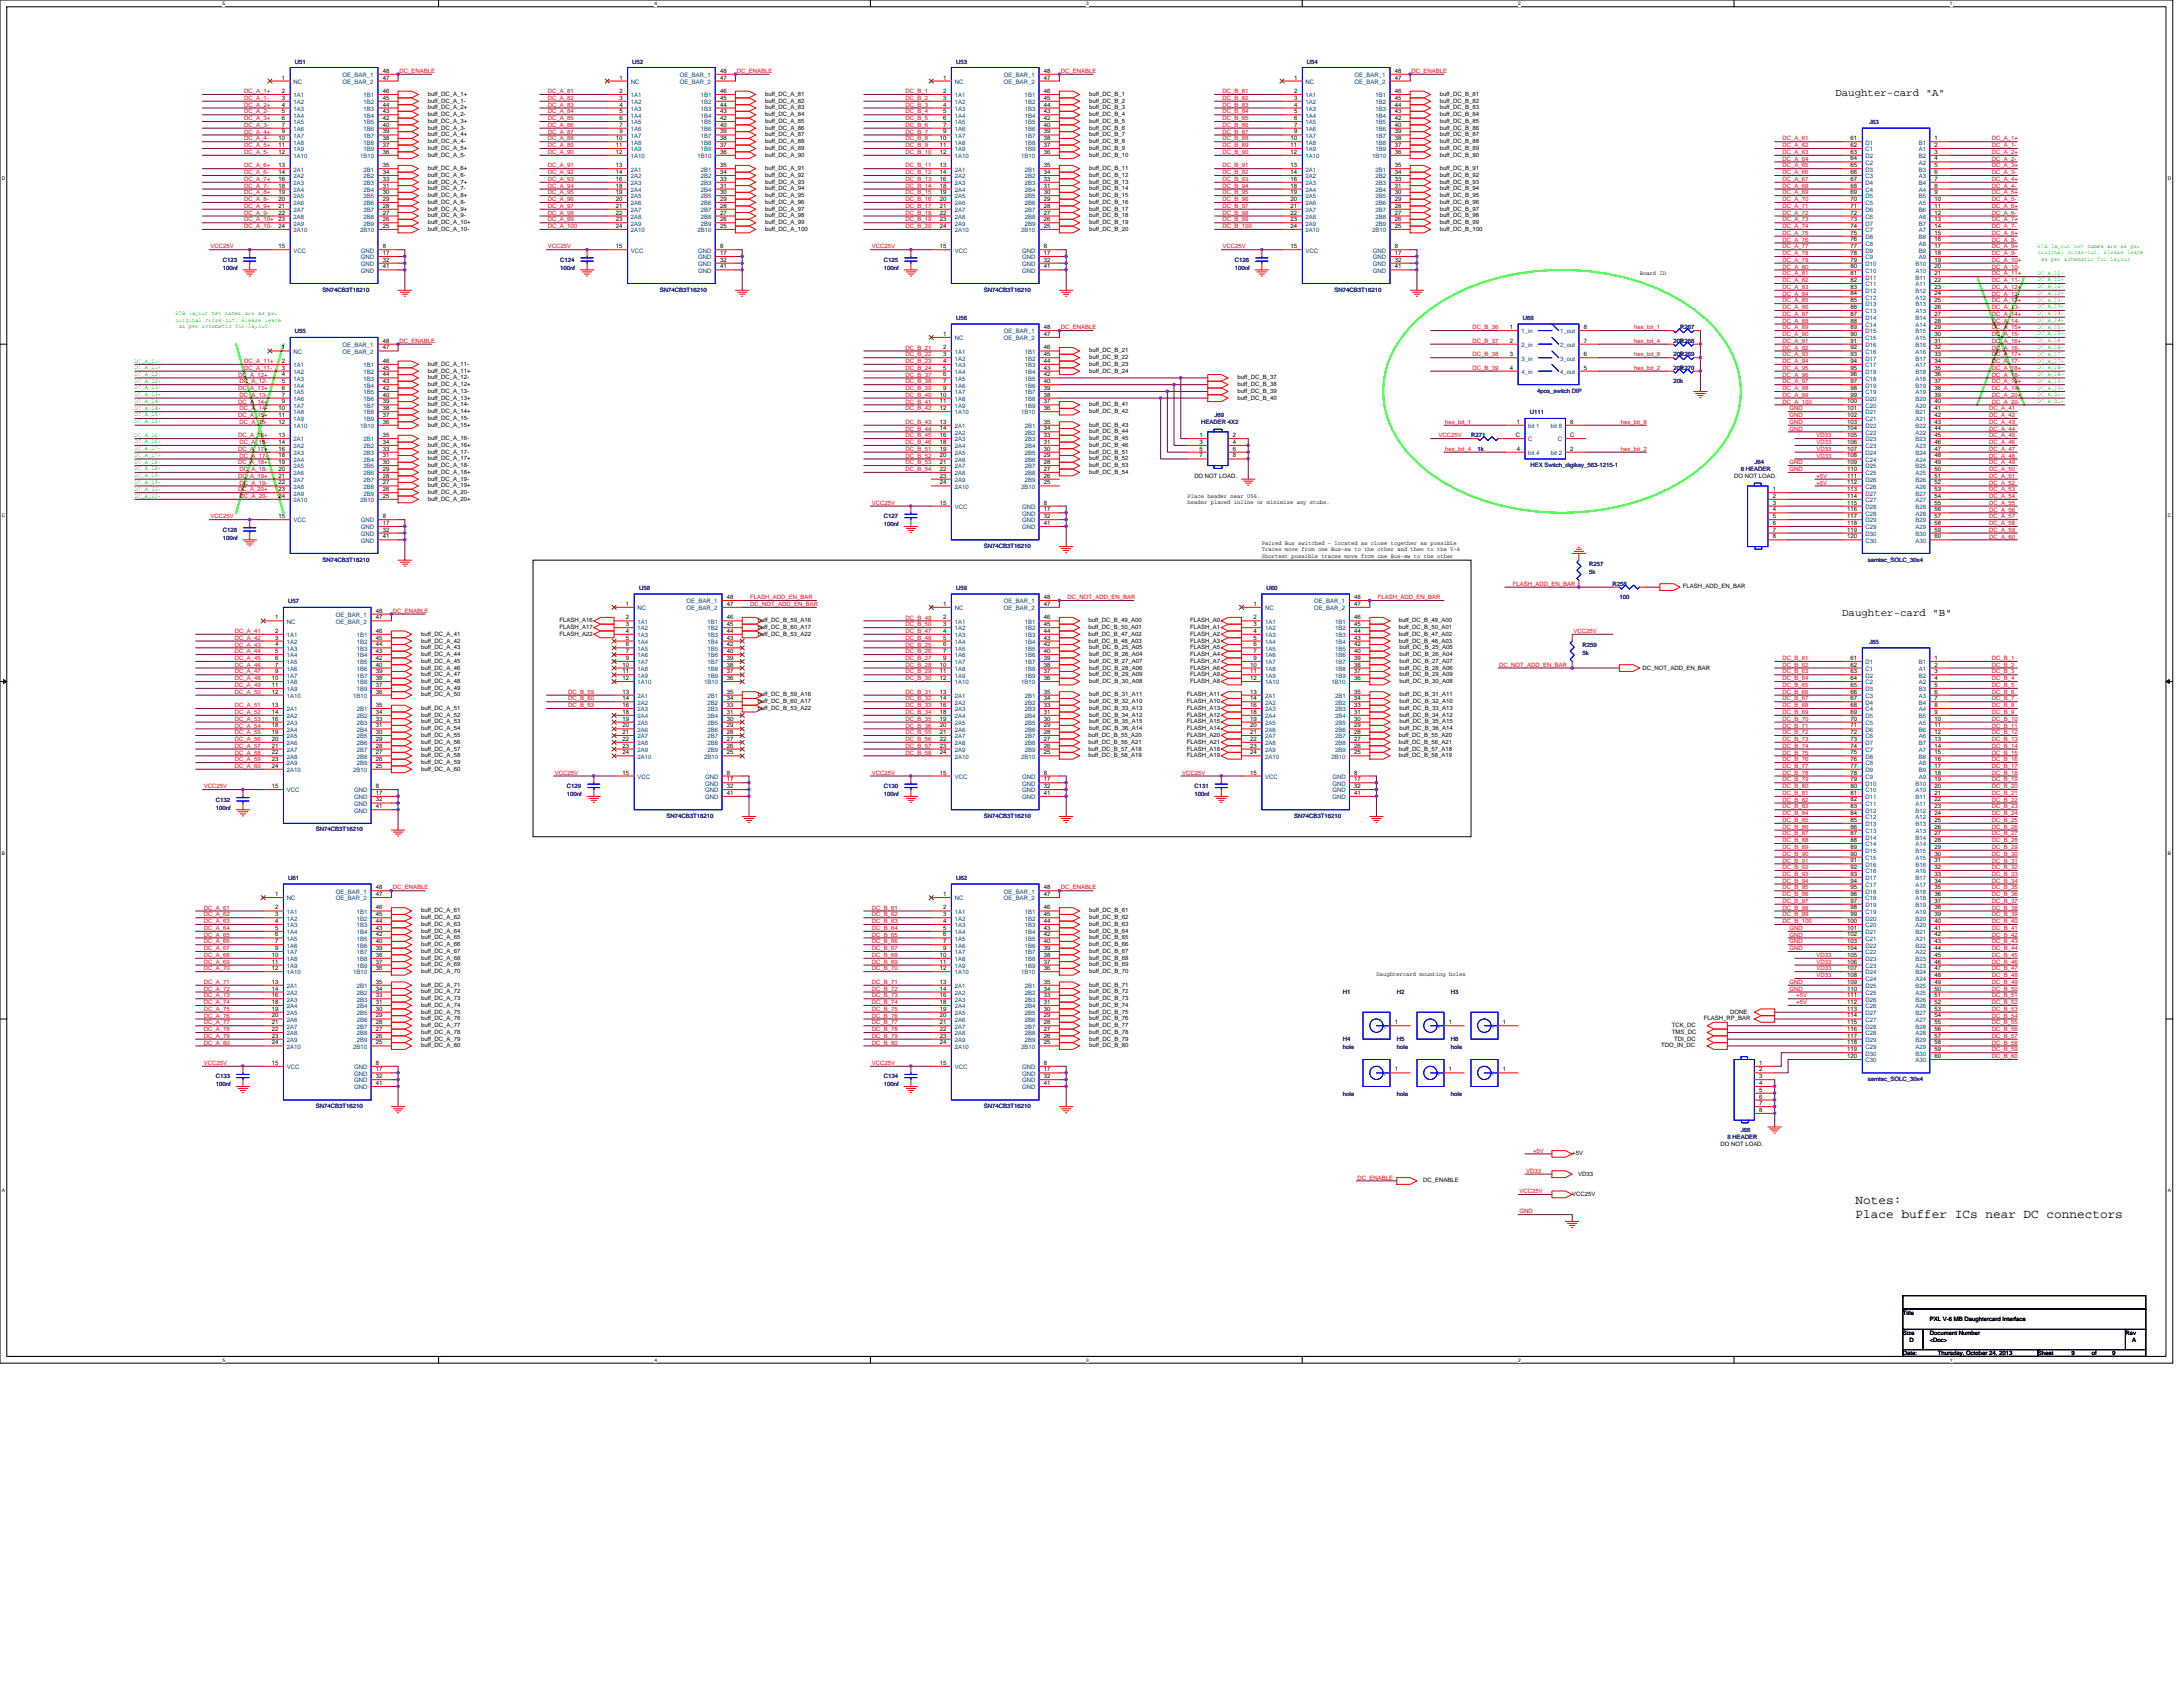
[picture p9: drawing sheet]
<svg xmlns="http://www.w3.org/2000/svg" width="279mm" height="216mm" viewBox="0 0 279 216" stroke-linecap="round" stroke-linejoin="round" font-family="sans-serif">
<defs><g id="words">
<g font-size="1.6">
<text x="237.5" y="154.1">Notes:</text>
<text x="237.5" y="155.9">Place buffer ICs near DC connectors</text>
</g>
<g font-size="1.4">
<text x="234.9" y="12.3">Daughter-card &quot;A&quot;</text>
<text x="235.8" y="78.8">Daughter-card &quot;B&quot;</text>
</g>
<g font-size=".8" fill="#f00">
<text x="31.3" y="11.9">DC_A_1+</text>
<text x="51.1" y="9.3">DC_ENABLE</text>
<text x="70.1" y="11.9">DC_A_81</text>
<text x="94.3" y="9.3">DC_ENABLE</text>
<text x="115.9" y="11.9">DC_B_1</text>
<text x="135.8" y="9.3">DC_ENABLE</text>
<text x="156.5" y="11.9">DC_B_81</text>
<text x="180.7" y="9.3">DC_ENABLE</text>
<text x="31.3" y="12.8">DC_A_1-</text>
<text x="31.3" y="17.1">DC_A_4+</text>
<text x="31.3" y="16.2">DC_A_3-</text>
<text x="31.3" y="15.4">DC_A_3+</text>
<text x="31.3" y="14.5">DC_A_2-</text>
<text x="31.3" y="13.7">DC_A_2+</text>
<text x="31.3" y="18">DC_A_4-</text>
<text x="70.1" y="14.5">DC_A_84</text>
<text x="70.1" y="15.4">DC_A_85</text>
<text x="70.1" y="16.2">DC_A_86</text>
<text x="70.1" y="17.1">DC_A_87</text>
<text x="70.1" y="18">DC_A_88</text>
<text x="70.1" y="12.8">DC_A_82</text>
<text x="70.1" y="13.7">DC_A_83</text>
<text x="115.9" y="13.7">DC_B_3</text>
<text x="115.9" y="14.5">DC_B_4</text>
<text x="115.9" y="15.4">DC_B_5</text>
<text x="115.9" y="16.2">DC_B_6</text>
<text x="115.9" y="17.1">DC_B_7</text>
<text x="115.9" y="18">DC_B_8</text>
<text x="115.9" y="12.8">DC_B_2</text>
<text x="156.5" y="15.4">DC_B_85</text>
<text x="156.5" y="16.2">DC_B_86</text>
<text x="156.5" y="17.1">DC_B_87</text>
<text x="156.5" y="18">DC_B_88</text>
<text x="156.5" y="12.8">DC_B_82</text>
<text x="156.5" y="13.7">DC_B_83</text>
<text x="156.5" y="14.5">DC_B_84</text>
<text x="228.2" y="18">DC_A_61</text>
<text x="254.9" y="18">DC_A_1+</text>
<text x="31.3" y="21.4">DC_A_6+</text>
<text x="31.3" y="19.7">DC_A_5-</text>
<text x="31.3" y="18.8">DC_A_5+</text>
<text x="31.3" y="23.2">DC_A_7+</text>
<text x="31.3" y="22.3">DC_A_6-</text>
<text x="70.1" y="18.8">DC_A_89</text>
<text x="70.1" y="19.7">DC_A_90</text>
<text x="70.1" y="21.4">DC_A_91</text>
<text x="70.1" y="22.3">DC_A_92</text>
<text x="70.1" y="23.2">DC_A_93</text>
<text x="115.9" y="18.8">DC_B_9</text>
<text x="115.9" y="19.7">DC_B_10</text>
<text x="115.9" y="21.4">DC_B_11</text>
<text x="115.9" y="22.3">DC_B_12</text>
<text x="115.9" y="23.2">DC_B_13</text>
<text x="156.5" y="18.8">DC_B_89</text>
<text x="156.5" y="19.7">DC_B_90</text>
<text x="156.5" y="21.4">DC_B_91</text>
<text x="156.5" y="22.3">DC_B_92</text>
<text x="156.5" y="23.2">DC_B_93</text>
<text x="228.2" y="18.8">DC_A_62</text>
<text x="228.2" y="19.7">DC_A_63</text>
<text x="228.2" y="20.6">DC_A_64</text>
<text x="228.2" y="21.4">DC_A_65</text>
<text x="228.2" y="22.3">DC_A_66</text>
<text x="228.2" y="23.2">DC_A_67</text>
<text x="254.9" y="18.8">DC_A_1-</text>
<text x="254.9" y="19.7">DC_A_2+</text>
<text x="254.9" y="20.6">DC_A_2-</text>
<text x="254.9" y="21.4">DC_A_3+</text>
<text x="254.9" y="22.3">DC_A_3-</text>
<text x="254.9" y="23.2">DC_A_4+</text>
<text x="31.3" y="25.7">DC_A_8-</text>
<text x="31.3" y="24.9">DC_A_8+</text>
<text x="31.3" y="24">DC_A_7-</text>
<text x="31.3" y="29.2">DC_A_10-</text>
<text x="31.3" y="28.3">DC_A_10+</text>
<text x="31.3" y="27.5">DC_A_9-</text>
<text x="31.3" y="26.6">DC_A_9+</text>
<text x="70.1" y="29.2">DC_A_100</text>
<text x="70.1" y="24">DC_A_94</text>
<text x="70.1" y="24.9">DC_A_95</text>
<text x="70.1" y="25.7">DC_A_96</text>
<text x="70.1" y="26.6">DC_A_97</text>
<text x="70.1" y="27.5">DC_A_98</text>
<text x="70.1" y="28.3">DC_A_99</text>
<text x="115.9" y="28.3">DC_B_19</text>
<text x="115.9" y="29.2">DC_B_20</text>
<text x="115.9" y="24">DC_B_14</text>
<text x="115.9" y="24.9">DC_B_15</text>
<text x="115.9" y="25.7">DC_B_16</text>
<text x="115.9" y="26.6">DC_B_17</text>
<text x="115.9" y="27.5">DC_B_18</text>
<text x="156.5" y="29.2">DC_B_100</text>
<text x="156.5" y="24">DC_B_94</text>
<text x="156.5" y="24.9">DC_B_95</text>
<text x="156.5" y="25.7">DC_B_96</text>
<text x="156.5" y="26.6">DC_B_97</text>
<text x="156.5" y="27.5">DC_B_98</text>
<text x="156.5" y="28.3">DC_B_99</text>
<text x="228.2" y="24.9">DC_A_69</text>
<text x="228.2" y="25.7">DC_A_70</text>
<text x="228.2" y="26.6">DC_A_71</text>
<text x="228.2" y="27.5">DC_A_72</text>
<text x="228.2" y="28.3">DC_A_73</text>
<text x="228.2" y="29.2">DC_A_74</text>
<text x="228.2" y="24">DC_A_68</text>
<text x="254.9" y="24.9">DC_A_5+</text>
<text x="254.9" y="25.7">DC_A_5-</text>
<text x="254.9" y="26.6">DC_A_6+</text>
<text x="254.9" y="27.5">DC_A_6-</text>
<text x="254.9" y="28.3">DC_A_7+</text>
<text x="254.9" y="29.2">DC_A_7-</text>
<text x="254.9" y="24">DC_A_4-</text>
<text x="26.9" y="31.8">VCC25V</text>
<text x="70.1" y="31.8">VCC25V</text>
<text x="111.6" y="31.8">VCC25V</text>
<text x="156.5" y="31.8">VCC25V</text>
<text x="228.2" y="30.1">DC_A_75</text>
<text x="228.2" y="30.9">DC_A_76</text>
<text x="228.2" y="31.8">DC_A_77</text>
<text x="228.2" y="32.7">DC_A_78</text>
<text x="228.2" y="33.5">DC_A_79</text>
<text x="228.2" y="34.4">DC_A_80</text>
<text x="228.2" y="35.2">DC_A_81</text>
<text x="254.9" y="30.1">DC_A_8+</text>
<text x="254.9" y="30.9">DC_A_8-</text>
<text x="254.9" y="31.8">DC_A_9+</text>
<text x="254.9" y="32.7">DC_A_9-</text>
<text x="254.9" y="33.5">DC_A_10+</text>
<text x="254.9" y="34.4">DC_A_10-</text>
<text x="254.9" y="35.2">DC_A_11+</text>
<text x="228.2" y="37.8">DC_A_84</text>
<text x="228.2" y="38.7">DC_A_85</text>
<text x="228.2" y="39.6">DC_A_86</text>
<text x="228.2" y="40.4">DC_A_87</text>
<text x="228.2" y="41.3">DC_A_88</text>
<text x="228.2" y="36.1">DC_A_82</text>
<text x="228.2" y="37">DC_A_83</text>
<text x="254.9" y="38.7">DC_A_13+</text>
<text x="254.9" y="39.6">DC_A_13-</text>
<text x="254.9" y="40.4">DC_A_14+</text>
<text x="254.9" y="41.3">DC_A_14-</text>
<text x="254.9" y="36.1">DC_A_11-</text>
<text x="254.9" y="37">DC_A_12+</text>
<text x="254.9" y="37.8">DC_A_12-</text>
<text x="31.3" y="46.5">DC_A_11+</text>
<text x="31.3" y="47.3">DC_A_11-</text>
<text x="51.1" y="43.9">DC_ENABLE</text>
<text x="115.9" y="44.7">DC_B_21</text>
<text x="115.9" y="45.6">DC_B_22</text>
<text x="115.9" y="46.5">DC_B_23</text>
<text x="115.9" y="47.3">DC_B_24</text>
<text x="135.8" y="42.1">DC_ENABLE</text>
<text x="188.4" y="45.6">DC_B_38</text>
<text x="188.4" y="47.3">DC_B_39</text>
<text x="188.4" y="43.9">DC_B_37</text>
<text x="188.4" y="42.1">DC_B_36</text>
<text x="209.2" y="42.1">hex_bit_1</text>
<text x="209.2" y="43.9">hex_bit_4</text>
<text x="209.2" y="45.6">hex_bit_8</text>
<text x="209.2" y="47.3">hex_bit_2</text>
<text x="228.2" y="42.1">DC_A_89</text>
<text x="228.2" y="43">DC_A_90</text>
<text x="228.2" y="43.9">DC_A_91</text>
<text x="228.2" y="44.7">DC_A_92</text>
<text x="228.2" y="45.6">DC_A_93</text>
<text x="228.2" y="46.5">DC_A_94</text>
<text x="228.2" y="47.3">DC_A_95</text>
<text x="254.9" y="42.1">DC_A_15+</text>
<text x="254.9" y="43">DC_A_15-</text>
<text x="254.9" y="43.9">DC_A_16+</text>
<text x="254.9" y="44.7">DC_A_16-</text>
<text x="254.9" y="45.6">DC_A_17+</text>
<text x="254.9" y="46.5">DC_A_17-</text>
<text x="254.9" y="47.3">DC_A_18+</text>
<text x="30.5" y="51.6">DC_A_14+</text>
<text x="30.5" y="49.9">DC_A_13+</text>
<text x="30.5" y="53.4">DC_A_15+</text>
<text x="30.5" y="48.2">DC_A_12+</text>
<text x="30.6" y="52.5">DC_A_14-</text>
<text x="30.6" y="50.8">DC_A_13-</text>
<text x="30.6" y="49.1">DC_A_12-</text>
<text x="115.9" y="48.2">DC_B_37</text>
<text x="115.9" y="49.1">DC_B_38</text>
<text x="115.9" y="49.9">DC_B_39</text>
<text x="115.9" y="50.8">DC_B_40</text>
<text x="115.9" y="51.6">DC_B_41</text>
<text x="115.9" y="52.5">DC_B_42</text>
<text x="228.2" y="51.6">DC_A_100</text>
<text x="228.2" y="48.2">DC_A_96</text>
<text x="228.2" y="49.1">DC_A_97</text>
<text x="228.2" y="49.9">DC_A_98</text>
<text x="228.2" y="50.8">DC_A_99</text>
<text x="229" y="52.5">GND</text>
<text x="229" y="53.4">GND</text>
<text x="254.6" y="52.5">DC_A_41</text>
<text x="254.6" y="53.4">DC_A_42</text>
<text x="254.9" y="51.6">DC_A_20-</text>
<text x="254.9" y="48.2">DC_A_18-</text>
<text x="254.9" y="49.1">DC_A_19+</text>
<text x="254.9" y="49.9">DC_A_19-</text>
<text x="254.9" y="50.8">DC_A_20+</text>
<text x="30.5" y="56">DC_A_16+</text>
<text x="30.5" y="57.7">DC_A_17+</text>
<text x="30.5" y="59.4">DC_A_18+</text>
<text x="30.6" y="56.8">DC_A_16-</text>
<text x="30.6" y="54.3">DC_A_15-</text>
<text x="30.6" y="58.6">DC_A_17-</text>
<text x="115.9" y="54.3">DC_B_43</text>
<text x="115.9" y="55.1">DC_B_44</text>
<text x="115.9" y="56">DC_B_45</text>
<text x="115.9" y="56.8">DC_B_46</text>
<text x="115.9" y="57.7">DC_B_51</text>
<text x="115.9" y="58.6">DC_B_52</text>
<text x="115.9" y="59.4">DC_B_53</text>
<text x="184.1" y="56">VCC25V</text>
<text x="185" y="57.7">hex_bit_4</text>
<text x="185" y="54.3">hex_bit_1</text>
<text x="207.4" y="57.7">hex_bit_2</text>
<text x="207.4" y="54.3">hex_bit_8</text>
<text x="229" y="55.1">GND</text>
<text x="229" y="54.3">GND</text>
<text x="229" y="59.4">GND</text>
<text x="232.5" y="57.7">VD33</text>
<text x="232.5" y="58.6">VD33</text>
<text x="232.5" y="56">VD33</text>
<text x="232.5" y="56.8">VD33</text>
<text x="254.6" y="54.3">DC_A_43</text>
<text x="254.6" y="55.1">DC_A_44</text>
<text x="254.6" y="56">DC_A_45</text>
<text x="254.6" y="56.8">DC_A_46</text>
<text x="254.6" y="57.7">DC_A_47</text>
<text x="254.6" y="58.6">DC_A_48</text>
<text x="254.6" y="59.4">DC_A_49</text>
<text x="30.5" y="62.9">DC_A_20+</text>
<text x="30.5" y="61.2">DC_A_19+</text>
<text x="30.6" y="63.7">DC_A_20-</text>
<text x="30.6" y="62">DC_A_19-</text>
<text x="30.6" y="60.3">DC_A_18-</text>
<text x="111.6" y="64.6">VCC25V</text>
<text x="115.9" y="60.3">DC_B_54</text>
<text x="229" y="60.3">GND</text>
<text x="232.5" y="61.2">+5V</text>
<text x="232.5" y="62">+5V</text>
<text x="254.6" y="65.5">DC_A_56</text>
<text x="254.6" y="60.3">DC_A_50</text>
<text x="254.6" y="61.2">DC_A_51</text>
<text x="254.6" y="62">DC_A_52</text>
<text x="254.6" y="62.9">DC_A_53</text>
<text x="254.6" y="63.7">DC_A_54</text>
<text x="254.6" y="64.6">DC_A_55</text>
<text x="26.9" y="66.3">VCC25V</text>
<text x="254.6" y="66.3">DC_A_57</text>
<text x="254.6" y="67.2">DC_A_58</text>
<text x="254.6" y="68.1">DC_A_59</text>
<text x="254.6" y="68.9">DC_A_60</text>
<text x="96" y="77.6">DC_NOT_ADD_EN_BAR</text>
<text x="96" y="76.7">FLASH_ADD_EN_BAR</text>
<text x="136.6" y="76.7">DC_NOT_ADD_EN_BAR</text>
<text x="176.3" y="76.7">FLASH_ADD_EN_BAR</text>
<text x="193.6" y="75">FLASH_ADD_EN_BAR</text>
<text x="30.1" y="81">DC_A_41</text>
<text x="30.1" y="81.9">DC_A_42</text>
<text x="30.1" y="82.7">DC_A_43</text>
<text x="30.1" y="83.6">DC_A_44</text>
<text x="50.3" y="78.4">DC_ENABLE</text>
<text x="115.9" y="83.6">DC_B_26</text>
<text x="115.9" y="82.7">DC_B_25</text>
<text x="115.9" y="79.3">DC_B_49</text>
<text x="115.9" y="80.2">DC_B_50</text>
<text x="115.9" y="81">DC_B_47</text>
<text x="115.9" y="81.9">DC_B_48</text>
<text x="201.4" y="81">VCC25V</text>
<text x="30.1" y="84.5">DC_A_45</text>
<text x="30.1" y="85.3">DC_A_46</text>
<text x="30.1" y="86.2">DC_A_47</text>
<text x="30.1" y="87.1">DC_A_48</text>
<text x="30.1" y="87.9">DC_A_49</text>
<text x="30.1" y="88.8">DC_A_50</text>
<text x="72.7" y="88.8">DC_B_59</text>
<text x="72.7" y="89.6">DC_B_60</text>
<text x="115.9" y="84.5">DC_B_27</text>
<text x="115.9" y="85.3">DC_B_28</text>
<text x="115.9" y="86.2">DC_B_29</text>
<text x="115.9" y="87.1">DC_B_30</text>
<text x="115.9" y="88.8">DC_B_31</text>
<text x="115.9" y="89.6">DC_B_32</text>
<text x="191.9" y="85.3">DC_NOT_ADD_EN_BAR</text>
<text x="228.2" y="84.5">DC_B_61</text>
<text x="228.2" y="85.3">DC_B_62</text>
<text x="228.2" y="86.2">DC_B_63</text>
<text x="228.2" y="87.1">DC_B_64</text>
<text x="228.2" y="87.9">DC_B_65</text>
<text x="228.2" y="88.8">DC_B_66</text>
<text x="228.2" y="89.6">DC_B_67</text>
<text x="254.9" y="86.2">DC_B_3</text>
<text x="254.9" y="87.1">DC_B_4</text>
<text x="254.9" y="87.9">DC_B_5</text>
<text x="254.9" y="88.8">DC_B_6</text>
<text x="254.9" y="89.6">DC_B_7</text>
<text x="254.9" y="84.5">DC_B_1</text>
<text x="254.9" y="85.3">DC_B_2</text>
<text x="30.1" y="94.8">DC_A_56</text>
<text x="30.1" y="95.7">DC_A_57</text>
<text x="30.1" y="90.5">DC_A_51</text>
<text x="30.1" y="91.4">DC_A_52</text>
<text x="30.1" y="92.2">DC_A_53</text>
<text x="30.1" y="93.1">DC_A_54</text>
<text x="30.1" y="94">DC_A_55</text>
<text x="72.7" y="90.5">DC_B_53</text>
<text x="115.9" y="90.5">DC_B_33</text>
<text x="115.9" y="91.4">DC_B_34</text>
<text x="115.9" y="92.2">DC_B_35</text>
<text x="115.9" y="93.1">DC_B_36</text>
<text x="115.9" y="95.7">DC_B_57</text>
<text x="115.9" y="94">DC_B_55</text>
<text x="115.9" y="94.8">DC_B_56</text>
<text x="228.2" y="91.4">DC_B_69</text>
<text x="228.2" y="92.2">DC_B_70</text>
<text x="228.2" y="93.1">DC_B_71</text>
<text x="228.2" y="94">DC_B_72</text>
<text x="228.2" y="94.8">DC_B_73</text>
<text x="228.2" y="95.7">DC_B_74</text>
<text x="228.2" y="90.5">DC_B_68</text>
<text x="254.9" y="90.5">DC_B_8</text>
<text x="254.9" y="91.4">DC_B_9</text>
<text x="254.9" y="92.2">DC_B_10</text>
<text x="254.9" y="93.1">DC_B_11</text>
<text x="254.9" y="94">DC_B_12</text>
<text x="254.9" y="94.8">DC_B_13</text>
<text x="254.9" y="95.7">DC_B_14</text>
<text x="26.1" y="100.9">VCC25V</text>
<text x="30.1" y="96.6">DC_A_58</text>
<text x="30.1" y="97.4">DC_A_59</text>
<text x="30.1" y="98.3">DC_A_60</text>
<text x="71" y="99.1">VCC25V</text>
<text x="111.6" y="99.1">VCC25V</text>
<text x="115.9" y="96.6">DC_B_58</text>
<text x="151.3" y="99.1">VCC25V</text>
<text x="228.2" y="96.6">DC_B_75</text>
<text x="228.2" y="97.4">DC_B_76</text>
<text x="228.2" y="98.3">DC_B_77</text>
<text x="228.2" y="99.1">DC_B_78</text>
<text x="228.2" y="100">DC_B_79</text>
<text x="228.2" y="100.9">DC_B_80</text>
<text x="228.2" y="101.7">DC_B_81</text>
<text x="254.9" y="100">DC_B_19</text>
<text x="254.9" y="100.9">DC_B_20</text>
<text x="254.9" y="101.7">DC_B_21</text>
<text x="254.9" y="96.6">DC_B_15</text>
<text x="254.9" y="97.4">DC_B_16</text>
<text x="254.9" y="98.3">DC_B_17</text>
<text x="254.9" y="99.1">DC_B_18</text>
<text x="228.2" y="105.2">DC_B_85</text>
<text x="228.2" y="106.1">DC_B_86</text>
<text x="228.2" y="106.9">DC_B_87</text>
<text x="228.2" y="107.8">DC_B_88</text>
<text x="228.2" y="102.6">DC_B_82</text>
<text x="228.2" y="103.5">DC_B_83</text>
<text x="228.2" y="104.3">DC_B_84</text>
<text x="254.9" y="105.2">DC_B_25</text>
<text x="254.9" y="106.1">DC_B_26</text>
<text x="254.9" y="106.9">DC_B_27</text>
<text x="254.9" y="107.8">DC_B_28</text>
<text x="254.9" y="102.6">DC_B_22</text>
<text x="254.9" y="103.5">DC_B_23</text>
<text x="254.9" y="104.3">DC_B_24</text>
<text x="50.3" y="113.8">DC_ENABLE</text>
<text x="135.8" y="113.8">DC_ENABLE</text>
<text x="228.2" y="108.6">DC_B_89</text>
<text x="228.2" y="109.5">DC_B_90</text>
<text x="228.2" y="110.4">DC_B_91</text>
<text x="228.2" y="111.2">DC_B_92</text>
<text x="228.2" y="112.1">DC_B_93</text>
<text x="228.2" y="113">DC_B_94</text>
<text x="228.2" y="113.8">DC_B_95</text>
<text x="254.9" y="108.6">DC_B_29</text>
<text x="254.9" y="109.5">DC_B_30</text>
<text x="254.9" y="110.4">DC_B_31</text>
<text x="254.9" y="111.2">DC_B_32</text>
<text x="254.9" y="112.1">DC_B_33</text>
<text x="254.9" y="113">DC_B_34</text>
<text x="254.9" y="113.8">DC_B_35</text>
<text x="26.1" y="116.4">DC_A_61</text>
<text x="26.1" y="117.3">DC_A_62</text>
<text x="26.1" y="118.2">DC_A_63</text>
<text x="26.1" y="119">DC_A_64</text>
<text x="26.1" y="119.9">DC_A_65</text>
<text x="111.6" y="116.4">DC_B_61</text>
<text x="111.6" y="117.3">DC_B_62</text>
<text x="111.6" y="118.2">DC_B_63</text>
<text x="111.6" y="119">DC_B_64</text>
<text x="111.6" y="119.9">DC_B_65</text>
<text x="228.2" y="118.2">DC_B_100</text>
<text x="228.2" y="114.7">DC_B_96</text>
<text x="228.2" y="115.5">DC_B_97</text>
<text x="228.2" y="116.4">DC_B_98</text>
<text x="228.2" y="117.3">DC_B_99</text>
<text x="229" y="119.9">GND</text>
<text x="229" y="119">GND</text>
<text x="254.9" y="119">DC_B_41</text>
<text x="254.9" y="119.9">DC_B_42</text>
<text x="254.9" y="114.7">DC_B_36</text>
<text x="254.9" y="115.5">DC_B_37</text>
<text x="254.9" y="116.4">DC_B_38</text>
<text x="254.9" y="117.3">DC_B_39</text>
<text x="254.9" y="118.2">DC_B_40</text>
<text x="26.1" y="123.3">DC_A_69</text>
<text x="26.1" y="124.2">DC_A_70</text>
<text x="26.1" y="125.9">DC_A_71</text>
<text x="26.1" y="120.7">DC_A_66</text>
<text x="26.1" y="121.6">DC_A_67</text>
<text x="26.1" y="122.5">DC_A_68</text>
<text x="111.6" y="123.3">DC_B_69</text>
<text x="111.6" y="124.2">DC_B_70</text>
<text x="111.6" y="125.9">DC_B_71</text>
<text x="111.6" y="120.7">DC_B_66</text>
<text x="111.6" y="121.6">DC_B_67</text>
<text x="111.6" y="122.5">DC_B_68</text>
<text x="229" y="121.6">GND</text>
<text x="229" y="120.7">GND</text>
<text x="229" y="125.9">GND</text>
<text x="232.5" y="122.5">VD33</text>
<text x="232.5" y="123.3">VD33</text>
<text x="232.5" y="124.2">VD33</text>
<text x="232.5" y="125.1">VD33</text>
<text x="254.9" y="120.7">DC_B_43</text>
<text x="254.9" y="121.6">DC_B_44</text>
<text x="254.9" y="122.5">DC_B_45</text>
<text x="254.9" y="123.3">DC_B_46</text>
<text x="254.9" y="124.2">DC_B_47</text>
<text x="254.9" y="125.1">DC_B_48</text>
<text x="254.9" y="125.9">DC_B_49</text>
<text x="26.1" y="126.8">DC_A_72</text>
<text x="26.1" y="127.7">DC_A_73</text>
<text x="26.1" y="128.5">DC_A_74</text>
<text x="26.1" y="129.4">DC_A_75</text>
<text x="26.1" y="130.2">DC_A_76</text>
<text x="26.1" y="131.1">DC_A_77</text>
<text x="26.1" y="132">DC_A_78</text>
<text x="111.6" y="126.8">DC_B_72</text>
<text x="111.6" y="127.7">DC_B_73</text>
<text x="111.6" y="128.5">DC_B_74</text>
<text x="111.6" y="129.4">DC_B_75</text>
<text x="111.6" y="130.2">DC_B_76</text>
<text x="111.6" y="131.1">DC_B_77</text>
<text x="111.6" y="132">DC_B_78</text>
<text x="229" y="126.8">GND</text>
<text x="229.9" y="127.7">+5V</text>
<text x="229.9" y="128.5">+5V</text>
<text x="254.9" y="126.8">DC_B_50</text>
<text x="254.9" y="127.7">DC_B_51</text>
<text x="254.9" y="128.5">DC_B_52</text>
<text x="254.9" y="129.4">DC_B_53</text>
<text x="254.9" y="130.2">DC_B_54</text>
<text x="254.9" y="131.1">DC_B_55</text>
<text x="254.9" y="132">DC_B_56</text>
<text x="26.1" y="136.3">VCC25V</text>
<text x="26.1" y="132.8">DC_A_79</text>
<text x="26.1" y="133.7">DC_A_80</text>
<text x="111.6" y="136.3">VCC25V</text>
<text x="111.6" y="132.8">DC_B_79</text>
<text x="111.6" y="133.7">DC_B_80</text>
<text x="254.9" y="132.8">DC_B_57</text>
<text x="254.9" y="133.7">DC_B_58</text>
<text x="254.9" y="134.6">DC_B_59</text>
<text x="254.9" y="135.4">DC_B_60</text>
<text x="196.2" y="147.5">+5V</text>
<text x="173.8" y="151">DC_ENABLE</text>
<text x="194.5" y="152.7">VCC25V</text>
<text x="194.5" y="155.3">GND</text>
<text x="195.3" y="150.1">VD33</text>
</g>
<g font-size=".8">
<text x="36.1" y="10.2">1</text>
<text x="36.1" y="11.9">2</text>
<text x="49" y="11.9">46</text>
<text x="49" y="10.2">47</text>
<text x="49" y="9.3">48</text>
<text x="79.3" y="10.2">1</text>
<text x="79.3" y="11.9">2</text>
<text x="92.2" y="11.9">46</text>
<text x="92.2" y="10.2">47</text>
<text x="92.2" y="9.3">48</text>
<text x="120.7" y="10.2">1</text>
<text x="120.7" y="11.9">2</text>
<text x="133.6" y="11.9">46</text>
<text x="133.6" y="10.2">47</text>
<text x="133.6" y="9.3">48</text>
<text x="165.6" y="10.2">1</text>
<text x="165.6" y="11.9">2</text>
<text x="178.5" y="11.9">46</text>
<text x="178.5" y="10.2">47</text>
<text x="178.5" y="9.3">48</text>
<text x="35.6" y="17.9">10</text>
<text x="36.1" y="12.8">3</text>
<text x="36.1" y="13.6">4</text>
<text x="36.1" y="14.5">5</text>
<text x="36.1" y="15.4">6</text>
<text x="36.1" y="16.2">7</text>
<text x="36.1" y="17.1">9</text>
<text x="49" y="17.9">38</text>
<text x="49" y="17.1">39</text>
<text x="49" y="16.2">40</text>
<text x="49" y="15.4">42</text>
<text x="49" y="14.5">43</text>
<text x="49" y="13.6">44</text>
<text x="49" y="12.8">45</text>
<text x="54.8" y="12.3">buff_DC_A_1+</text>
<text x="54.8" y="13.1">buff_DC_A_1-</text>
<text x="54.8" y="14">buff_DC_A_2+</text>
<text x="54.8" y="14.9">buff_DC_A_2-</text>
<text x="54.8" y="15.7">buff_DC_A_3+</text>
<text x="54.8" y="16.6">buff_DC_A_3-</text>
<text x="54.8" y="17.5">buff_DC_A_4+</text>
<text x="78.8" y="17.9">10</text>
<text x="79.3" y="12.8">3</text>
<text x="79.3" y="13.6">4</text>
<text x="79.3" y="14.5">5</text>
<text x="79.3" y="15.4">6</text>
<text x="79.3" y="16.2">7</text>
<text x="79.3" y="17.1">9</text>
<text x="92.2" y="17.9">38</text>
<text x="92.2" y="17.1">39</text>
<text x="92.2" y="16.2">40</text>
<text x="92.2" y="15.4">42</text>
<text x="92.2" y="14.5">43</text>
<text x="92.2" y="13.6">44</text>
<text x="92.2" y="12.8">45</text>
<text x="97.9" y="12.3">buff_DC_A_81</text>
<text x="97.9" y="13.1">buff_DC_A_82</text>
<text x="97.9" y="14">buff_DC_A_83</text>
<text x="97.9" y="14.9">buff_DC_A_84</text>
<text x="97.9" y="15.7">buff_DC_A_85</text>
<text x="97.9" y="16.6">buff_DC_A_86</text>
<text x="97.9" y="17.5">buff_DC_A_87</text>
<text x="120.3" y="17.9">10</text>
<text x="120.7" y="12.8">3</text>
<text x="120.7" y="13.6">4</text>
<text x="120.7" y="14.5">5</text>
<text x="120.7" y="15.4">6</text>
<text x="120.7" y="16.2">7</text>
<text x="120.7" y="17.1">9</text>
<text x="133.6" y="17.9">38</text>
<text x="133.6" y="17.1">39</text>
<text x="133.6" y="16.2">40</text>
<text x="133.6" y="15.4">42</text>
<text x="133.6" y="14.5">43</text>
<text x="133.6" y="13.6">44</text>
<text x="133.6" y="12.8">45</text>
<text x="139.4" y="12.3">buff_DC_B_1</text>
<text x="139.4" y="13.1">buff_DC_B_2</text>
<text x="139.4" y="14">buff_DC_B_3</text>
<text x="139.4" y="14.9">buff_DC_B_4</text>
<text x="139.4" y="15.7">buff_DC_B_5</text>
<text x="139.4" y="16.6">buff_DC_B_6</text>
<text x="139.4" y="17.5">buff_DC_B_7</text>
<text x="165.2" y="17.9">10</text>
<text x="165.6" y="12.8">3</text>
<text x="165.6" y="13.6">4</text>
<text x="165.6" y="14.5">5</text>
<text x="165.6" y="15.4">6</text>
<text x="165.6" y="16.2">7</text>
<text x="165.6" y="17.1">9</text>
<text x="178.5" y="17.9">38</text>
<text x="178.5" y="17.1">39</text>
<text x="178.5" y="16.2">40</text>
<text x="178.5" y="15.4">42</text>
<text x="178.5" y="14.5">43</text>
<text x="178.5" y="13.6">44</text>
<text x="178.5" y="12.8">45</text>
<text x="184.3" y="12.3">buff_DC_B_81</text>
<text x="184.3" y="13.1">buff_DC_B_82</text>
<text x="184.3" y="14">buff_DC_B_83</text>
<text x="184.3" y="14.9">buff_DC_B_84</text>
<text x="184.3" y="15.7">buff_DC_B_85</text>
<text x="184.3" y="16.6">buff_DC_B_86</text>
<text x="184.3" y="17.5">buff_DC_B_87</text>
<text x="236.9" y="17.9">61</text>
<text x="247.6" y="17.9">1</text>
<text x="35.6" y="18.8">11</text>
<text x="35.6" y="19.7">12</text>
<text x="35.6" y="21.4">13</text>
<text x="35.6" y="22.3">14</text>
<text x="35.6" y="23.1">16</text>
<text x="49" y="19.7">36</text>
<text x="49" y="23.1">33</text>
<text x="49" y="22.3">34</text>
<text x="49" y="21.4">35</text>
<text x="49" y="18.8">37</text>
<text x="54.8" y="18.3">buff_DC_A_4-</text>
<text x="54.8" y="19.2">buff_DC_A_5+</text>
<text x="54.8" y="20">buff_DC_A_5-</text>
<text x="54.8" y="21.8">buff_DC_A_6+</text>
<text x="54.8" y="22.6">buff_DC_A_6-</text>
<text x="54.8" y="23.5">buff_DC_A_7+</text>
<text x="78.8" y="18.8">11</text>
<text x="78.8" y="19.7">12</text>
<text x="78.8" y="21.4">13</text>
<text x="78.8" y="22.3">14</text>
<text x="78.8" y="23.1">16</text>
<text x="92.2" y="23.1">33</text>
<text x="92.2" y="22.3">34</text>
<text x="92.2" y="21.4">35</text>
<text x="92.2" y="18.8">37</text>
<text x="92.2" y="19.7">36</text>
<text x="97.9" y="18.3">buff_DC_A_88</text>
<text x="97.9" y="19.2">buff_DC_A_89</text>
<text x="97.9" y="20">buff_DC_A_90</text>
<text x="97.9" y="21.8">buff_DC_A_91</text>
<text x="97.9" y="22.6">buff_DC_A_92</text>
<text x="97.9" y="23.5">buff_DC_A_93</text>
<text x="120.3" y="18.8">11</text>
<text x="120.3" y="19.7">12</text>
<text x="120.3" y="21.4">13</text>
<text x="120.3" y="22.3">14</text>
<text x="120.3" y="23.1">16</text>
<text x="133.6" y="23.1">33</text>
<text x="133.6" y="22.3">34</text>
<text x="133.6" y="21.4">35</text>
<text x="133.6" y="18.8">37</text>
<text x="133.6" y="19.7">36</text>
<text x="139.4" y="18.3">buff_DC_B_8</text>
<text x="139.4" y="19.2">buff_DC_B_9</text>
<text x="139.4" y="20">buff_DC_B_10</text>
<text x="139.4" y="21.8">buff_DC_B_11</text>
<text x="139.4" y="22.6">buff_DC_B_12</text>
<text x="139.4" y="23.5">buff_DC_B_13</text>
<text x="165.2" y="18.8">11</text>
<text x="165.2" y="19.7">12</text>
<text x="165.2" y="21.4">13</text>
<text x="165.2" y="22.3">14</text>
<text x="165.2" y="23.1">16</text>
<text x="178.5" y="19.7">36</text>
<text x="178.5" y="23.1">33</text>
<text x="178.5" y="22.3">34</text>
<text x="178.5" y="21.4">35</text>
<text x="178.5" y="18.8">37</text>
<text x="184.3" y="18.3">buff_DC_B_88</text>
<text x="184.3" y="19.2">buff_DC_B_89</text>
<text x="184.3" y="20">buff_DC_B_90</text>
<text x="184.3" y="21.8">buff_DC_B_91</text>
<text x="184.3" y="22.6">buff_DC_B_92</text>
<text x="184.3" y="23.5">buff_DC_B_93</text>
<text x="236.9" y="19.7">63</text>
<text x="236.9" y="21.4">65</text>
<text x="236.9" y="23.1">67</text>
<text x="236.9" y="18.8">62</text>
<text x="236.9" y="20.5">64</text>
<text x="236.9" y="22.3">66</text>
<text x="247.6" y="19.7">3</text>
<text x="247.6" y="21.4">5</text>
<text x="247.6" y="23.1">7</text>
<text x="247.6" y="18.8">2</text>
<text x="247.6" y="20.5">4</text>
<text x="247.6" y="22.3">6</text>
<text x="35.6" y="24">18</text>
<text x="35.6" y="24.8">19</text>
<text x="35.6" y="25.7">20</text>
<text x="35.6" y="26.6">21</text>
<text x="35.6" y="27.5">22</text>
<text x="35.6" y="28.3">23</text>
<text x="35.6" y="29.2">24</text>
<text x="49" y="29.2">25</text>
<text x="49" y="28.3">26</text>
<text x="49" y="27.5">27</text>
<text x="49" y="26.6">28</text>
<text x="49" y="25.7">29</text>
<text x="49" y="24.8">30</text>
<text x="49" y="24">31</text>
<text x="54.8" y="24.4">buff_DC_A_7-</text>
<text x="54.8" y="25.2">buff_DC_A_8+</text>
<text x="54.8" y="26.1">buff_DC_A_8-</text>
<text x="54.8" y="27">buff_DC_A_9+</text>
<text x="54.8" y="27.8">buff_DC_A_9-</text>
<text x="54.8" y="28.7">buff_DC_A_10+</text>
<text x="54.8" y="29.5">buff_DC_A_10-</text>
<text x="78.8" y="24">18</text>
<text x="78.8" y="24.8">19</text>
<text x="78.8" y="25.7">20</text>
<text x="78.8" y="26.6">21</text>
<text x="78.8" y="27.5">22</text>
<text x="78.8" y="28.3">23</text>
<text x="78.8" y="29.2">24</text>
<text x="92.2" y="28.3">26</text>
<text x="92.2" y="27.5">27</text>
<text x="92.2" y="26.6">28</text>
<text x="92.2" y="25.7">29</text>
<text x="92.2" y="24.8">30</text>
<text x="92.2" y="24">31</text>
<text x="92.2" y="29.2">25</text>
<text x="97.9" y="24.4">buff_DC_A_94</text>
<text x="97.9" y="25.2">buff_DC_A_95</text>
<text x="97.9" y="26.1">buff_DC_A_96</text>
<text x="97.9" y="27">buff_DC_A_97</text>
<text x="97.9" y="27.8">buff_DC_A_98</text>
<text x="97.9" y="28.7">buff_DC_A_99</text>
<text x="97.9" y="29.5">buff_DC_A_100</text>
<text x="120.3" y="24">18</text>
<text x="120.3" y="24.8">19</text>
<text x="120.3" y="25.7">20</text>
<text x="120.3" y="26.6">21</text>
<text x="120.3" y="27.5">22</text>
<text x="120.3" y="28.3">23</text>
<text x="120.3" y="29.2">24</text>
<text x="133.6" y="28.3">26</text>
<text x="133.6" y="27.5">27</text>
<text x="133.6" y="26.6">28</text>
<text x="133.6" y="25.7">29</text>
<text x="133.6" y="24.8">30</text>
<text x="133.6" y="24">31</text>
<text x="133.6" y="29.2">25</text>
<text x="139.4" y="24.4">buff_DC_B_14</text>
<text x="139.4" y="25.2">buff_DC_B_15</text>
<text x="139.4" y="26.1">buff_DC_B_16</text>
<text x="139.4" y="27">buff_DC_B_17</text>
<text x="139.4" y="27.8">buff_DC_B_18</text>
<text x="139.4" y="28.7">buff_DC_B_19</text>
<text x="139.4" y="29.5">buff_DC_B_20</text>
<text x="165.2" y="24">18</text>
<text x="165.2" y="24.8">19</text>
<text x="165.2" y="25.7">20</text>
<text x="165.2" y="26.6">21</text>
<text x="165.2" y="27.5">22</text>
<text x="165.2" y="28.3">23</text>
<text x="165.2" y="29.2">24</text>
<text x="178.5" y="29.2">25</text>
<text x="178.5" y="28.3">26</text>
<text x="178.5" y="27.5">27</text>
<text x="178.5" y="26.6">28</text>
<text x="178.5" y="25.7">29</text>
<text x="178.5" y="24.8">30</text>
<text x="178.5" y="24">31</text>
<text x="184.3" y="24.4">buff_DC_B_94</text>
<text x="184.3" y="25.2">buff_DC_B_95</text>
<text x="184.3" y="26.1">buff_DC_B_96</text>
<text x="184.3" y="27">buff_DC_B_97</text>
<text x="184.3" y="27.8">buff_DC_B_98</text>
<text x="184.3" y="28.7">buff_DC_B_99</text>
<text x="184.3" y="29.5">buff_DC_B_100</text>
<text x="236.9" y="24.8">69</text>
<text x="236.9" y="26.6">71</text>
<text x="236.9" y="28.3">73</text>
<text x="236.9" y="24">68</text>
<text x="236.9" y="25.7">70</text>
<text x="236.9" y="27.5">72</text>
<text x="236.9" y="29.2">74</text>
<text x="247.6" y="24.8">9</text>
<text x="247.6" y="26.6">11</text>
<text x="247.6" y="28.3">13</text>
<text x="247.6" y="24">8</text>
<text x="247.6" y="25.7">10</text>
<text x="247.6" y="27.5">12</text>
<text x="247.6" y="29.2">14</text>
<text x="35.6" y="31.8">15</text>
<text x="49" y="31.8">8</text>
<text x="49" y="32.6">17</text>
<text x="49" y="33.5">32</text>
<text x="49" y="34.4">41</text>
<text x="78.8" y="31.8">15</text>
<text x="92.2" y="31.8">8</text>
<text x="92.2" y="32.6">17</text>
<text x="92.2" y="33.5">32</text>
<text x="92.2" y="34.4">41</text>
<text x="120.3" y="31.8">15</text>
<text x="133.6" y="31.8">8</text>
<text x="133.6" y="32.6">17</text>
<text x="133.6" y="33.5">32</text>
<text x="133.6" y="34.4">41</text>
<text x="165.2" y="31.8">15</text>
<text x="178.5" y="31.8">8</text>
<text x="178.5" y="32.6">17</text>
<text x="178.5" y="33.5">32</text>
<text x="178.5" y="34.4">41</text>
<text x="209.9" y="35.2">Board ID</text>
<text x="236.9" y="30">75</text>
<text x="236.9" y="31.8">77</text>
<text x="236.9" y="33.5">79</text>
<text x="236.9" y="35.2">81</text>
<text x="236.9" y="30.9">76</text>
<text x="236.9" y="32.6">78</text>
<text x="236.9" y="34.4">80</text>
<text x="247.6" y="33.5">19</text>
<text x="247.6" y="35.2">21</text>
<text x="247.6" y="34.4">20</text>
<text x="247.6" y="30">15</text>
<text x="247.6" y="31.8">17</text>
<text x="247.6" y="30.9">16</text>
<text x="247.6" y="32.6">18</text>
<text x="236.9" y="37">83</text>
<text x="236.9" y="38.7">85</text>
<text x="236.9" y="40.4">87</text>
<text x="236.9" y="36.1">82</text>
<text x="236.9" y="37.8">84</text>
<text x="236.9" y="39.5">86</text>
<text x="236.9" y="41.3">88</text>
<text x="247.6" y="37">23</text>
<text x="247.6" y="38.7">25</text>
<text x="247.6" y="40.4">27</text>
<text x="247.6" y="36.1">22</text>
<text x="247.6" y="37.8">24</text>
<text x="247.6" y="39.5">26</text>
<text x="247.6" y="41.3">28</text>
<text x="36.1" y="44.7">1</text>
<text x="36.1" y="46.4">2</text>
<text x="36.1" y="47.3">3</text>
<text x="49" y="47.3">45</text>
<text x="49" y="46.4">46</text>
<text x="49" y="44.7">47</text>
<text x="49" y="43.9">48</text>
<text x="54.8" y="47.7">buff_DC_A_11+</text>
<text x="54.8" y="46.8">buff_DC_A_11-</text>
<text x="120.7" y="43">1</text>
<text x="120.7" y="44.7">2</text>
<text x="120.7" y="45.6">3</text>
<text x="120.7" y="46.4">4</text>
<text x="120.7" y="47.3">5</text>
<text x="133.6" y="47.3">43</text>
<text x="133.6" y="46.4">44</text>
<text x="133.6" y="45.6">45</text>
<text x="133.6" y="44.7">46</text>
<text x="133.6" y="43">47</text>
<text x="133.6" y="42.1">48</text>
<text x="139.4" y="45.1">buff_DC_B_21</text>
<text x="139.4" y="46">buff_DC_B_22</text>
<text x="139.4" y="46.8">buff_DC_B_23</text>
<text x="139.4" y="47.7">buff_DC_B_24</text>
<text x="193.3" y="42.1">1</text>
<text x="193.3" y="43.9">2</text>
<text x="193.3" y="45.6">3</text>
<text x="193.3" y="47.3">4</text>
<text x="202.7" y="42.1">8</text>
<text x="202.7" y="43.9">7</text>
<text x="202.7" y="45.6">6</text>
<text x="202.7" y="47.3">5</text>
<text x="236.9" y="42.1">89</text>
<text x="236.9" y="43.9">91</text>
<text x="236.9" y="45.6">93</text>
<text x="236.9" y="47.3">95</text>
<text x="236.9" y="43">90</text>
<text x="236.9" y="44.7">92</text>
<text x="236.9" y="46.4">94</text>
<text x="247.6" y="42.1">29</text>
<text x="247.6" y="43.9">31</text>
<text x="247.6" y="45.6">33</text>
<text x="247.6" y="47.3">35</text>
<text x="247.6" y="43">30</text>
<text x="247.6" y="44.7">32</text>
<text x="247.6" y="46.4">34</text>
<text x="35.6" y="52.5">10</text>
<text x="35.6" y="53.4">11</text>
<text x="36.1" y="48.2">4</text>
<text x="36.1" y="49">5</text>
<text x="36.1" y="49.9">6</text>
<text x="36.1" y="50.8">7</text>
<text x="36.1" y="51.6">9</text>
<text x="49" y="53.4">37</text>
<text x="49" y="52.5">38</text>
<text x="49" y="51.6">39</text>
<text x="49" y="50.8">40</text>
<text x="49" y="49.9">42</text>
<text x="49" y="49">43</text>
<text x="49" y="48.2">44</text>
<text x="54.8" y="49.4">buff_DC_A_12+</text>
<text x="54.8" y="48.6">buff_DC_A_12-</text>
<text x="54.8" y="51.1">buff_DC_A_13+</text>
<text x="54.8" y="50.3">buff_DC_A_13-</text>
<text x="54.8" y="52.9">buff_DC_A_14+</text>
<text x="54.8" y="52">buff_DC_A_14-</text>
<text x="54.8" y="53.7">buff_DC_A_15-</text>
<text x="120.3" y="50.8">10</text>
<text x="120.3" y="51.6">11</text>
<text x="120.3" y="52.5">12</text>
<text x="120.7" y="48.2">6</text>
<text x="120.7" y="49">7</text>
<text x="120.7" y="49.9">9</text>
<text x="133.6" y="51.6">37</text>
<text x="133.6" y="50.8">38</text>
<text x="133.6" y="49.9">39</text>
<text x="133.6" y="49">40</text>
<text x="133.6" y="48.2">42</text>
<text x="133.6" y="52.5">36</text>
<text x="139.4" y="52">buff_DC_B_41</text>
<text x="139.4" y="52.9">buff_DC_B_42</text>
<text x="158.4" y="48.6">buff_DC_B_37</text>
<text x="158.4" y="49.4">buff_DC_B_38</text>
<text x="158.4" y="50.3">buff_DC_B_39</text>
<text x="158.4" y="51.1">buff_DC_B_40</text>
<text x="236.4" y="52.5">101</text>
<text x="236.4" y="51.6">100</text>
<text x="236.4" y="53.4">102</text>
<text x="236.9" y="49">97</text>
<text x="236.9" y="50.8">99</text>
<text x="236.9" y="48.2">96</text>
<text x="236.9" y="49.9">98</text>
<text x="247.6" y="49">37</text>
<text x="247.6" y="50.8">39</text>
<text x="247.6" y="52.5">41</text>
<text x="247.6" y="48.2">36</text>
<text x="247.6" y="49.9">38</text>
<text x="247.6" y="51.6">40</text>
<text x="247.6" y="53.4">42</text>
<text x="35.6" y="54.2">12</text>
<text x="35.6" y="55.9">13</text>
<text x="35.6" y="56.8">14</text>
<text x="35.6" y="57.7">16</text>
<text x="35.6" y="58.5">18</text>
<text x="35.6" y="59.4">19</text>
<text x="49" y="54.2">36</text>
<text x="49" y="59.4">30</text>
<text x="49" y="58.5">31</text>
<text x="49" y="57.7">33</text>
<text x="49" y="56.8">34</text>
<text x="49" y="55.9">35</text>
<text x="54.8" y="54.6">buff_DC_A_15+</text>
<text x="54.8" y="57.2">buff_DC_A_16+</text>
<text x="54.8" y="56.3">buff_DC_A_16-</text>
<text x="54.8" y="58.9">buff_DC_A_17+</text>
<text x="54.8" y="58">buff_DC_A_17-</text>
<text x="54.8" y="59.8">buff_DC_A_18-</text>
<text x="120.3" y="54.2">13</text>
<text x="120.3" y="55.1">14</text>
<text x="120.3" y="55.9">16</text>
<text x="120.3" y="56.8">18</text>
<text x="120.3" y="57.7">19</text>
<text x="120.3" y="58.5">20</text>
<text x="120.3" y="59.4">21</text>
<text x="133.6" y="59.4">28</text>
<text x="133.6" y="58.5">29</text>
<text x="133.6" y="57.7">30</text>
<text x="133.6" y="56.8">31</text>
<text x="133.6" y="55.9">33</text>
<text x="133.6" y="55.1">34</text>
<text x="133.6" y="54.2">35</text>
<text x="139.4" y="54.6">buff_DC_B_43</text>
<text x="139.4" y="55.5">buff_DC_B_44</text>
<text x="139.4" y="56.3">buff_DC_B_45</text>
<text x="139.4" y="57.2">buff_DC_B_46</text>
<text x="139.4" y="58">buff_DC_B_51</text>
<text x="139.4" y="58.9">buff_DC_B_52</text>
<text x="139.4" y="59.8">buff_DC_B_53</text>
<text x="153.5" y="55.9">1</text>
<text x="153.5" y="56.8">3</text>
<text x="153.5" y="57.7">5</text>
<text x="153.5" y="58.5">7</text>
<text x="157.8" y="55.9">2</text>
<text x="157.8" y="56.8">4</text>
<text x="157.8" y="57.7">6</text>
<text x="157.8" y="58.5">8</text>
<text x="194" y="55.9">C</text>
<text x="194.1" y="54.2">1</text>
<text x="194.1" y="57.7">4</text>
<text x="201" y="55.9">C</text>
<text x="201" y="57.7">2</text>
<text x="201" y="54.2">8</text>
<text x="236.4" y="54.2">103</text>
<text x="236.4" y="55.9">105</text>
<text x="236.4" y="57.7">107</text>
<text x="236.4" y="59.4">109</text>
<text x="236.4" y="55.1">104</text>
<text x="236.4" y="56.8">106</text>
<text x="236.4" y="58.5">108</text>
<text x="247.6" y="54.2">43</text>
<text x="247.6" y="55.9">45</text>
<text x="247.6" y="57.7">47</text>
<text x="247.6" y="59.4">49</text>
<text x="247.6" y="55.1">44</text>
<text x="247.6" y="56.8">46</text>
<text x="247.6" y="58.5">48</text>
<text x="35.6" y="60.3">20</text>
<text x="35.6" y="61.1">21</text>
<text x="35.6" y="62">22</text>
<text x="35.6" y="62.9">23</text>
<text x="35.6" y="63.7">24</text>
<text x="49" y="63.7">25</text>
<text x="49" y="62.9">26</text>
<text x="49" y="62">27</text>
<text x="49" y="61.1">28</text>
<text x="49" y="60.3">29</text>
<text x="54.8" y="60.6">buff_DC_A_18+</text>
<text x="54.8" y="62.4">buff_DC_A_19+</text>
<text x="54.8" y="61.5">buff_DC_A_19-</text>
<text x="54.8" y="64.1">buff_DC_A_20+</text>
<text x="54.8" y="63.2">buff_DC_A_20-</text>
<text x="120.3" y="60.3">22</text>
<text x="120.3" y="61.1">23</text>
<text x="120.3" y="62">24</text>
<text x="120.3" y="64.6">15</text>
<text x="133.6" y="61.1">26</text>
<text x="133.6" y="60.3">27</text>
<text x="133.6" y="62">25</text>
<text x="133.6" y="64.6">8</text>
<text x="133.6" y="65.4">17</text>
<text x="139.4" y="60.6">buff_DC_B_54</text>
<text x="152" y="63.7">Place header near U56.</text>
<text x="152" y="64.5">header placed inline or minimize any stubs.</text>
<text x="152.9" y="61.2">DO NOT LOAD.</text>
<text x="222" y="61.2">DO NOT LOAD.</text>
<text x="226.9" y="62.9">1</text>
<text x="226.9" y="63.7">2</text>
<text x="226.9" y="64.6">3</text>
<text x="226.9" y="65.4">4</text>
<text x="236.4" y="60.3">110</text>
<text x="236.4" y="61.1">111</text>
<text x="236.4" y="62">112</text>
<text x="236.4" y="62.9">113</text>
<text x="236.4" y="63.7">114</text>
<text x="236.4" y="64.6">115</text>
<text x="236.4" y="65.4">116</text>
<text x="247.6" y="60.3">50</text>
<text x="247.6" y="61.1">51</text>
<text x="247.6" y="62">52</text>
<text x="247.6" y="62.9">53</text>
<text x="247.6" y="63.7">54</text>
<text x="247.6" y="64.6">55</text>
<text x="247.6" y="65.4">56</text>
<text x="35.6" y="66.3">15</text>
<text x="49" y="66.3">8</text>
<text x="49" y="67.2">17</text>
<text x="49" y="68">32</text>
<text x="49" y="68.9">41</text>
<text x="133.6" y="66.3">32</text>
<text x="133.6" y="67.2">41</text>
<text x="161.5" y="69.7">Paired Bus switched - located as close together as possible</text>
<text x="161.5" y="70.6">Traces move from one Bus-sw to the other and then to the V-6</text>
<text x="161.5" y="71.4">Shortest possible traces move from one Bus-sw to the other</text>
<text x="226.9" y="66.3">5</text>
<text x="226.9" y="67.2">6</text>
<text x="226.9" y="68">7</text>
<text x="226.9" y="68.9">8</text>
<text x="236.4" y="66.3">117</text>
<text x="236.4" y="67.2">118</text>
<text x="236.4" y="68">119</text>
<text x="236.4" y="68.9">120</text>
<text x="247.6" y="66.3">57</text>
<text x="247.6" y="67.2">58</text>
<text x="247.6" y="68">59</text>
<text x="247.6" y="68.9">60</text>
<text x="80.1" y="77.5">1</text>
<text x="93" y="77.5">47</text>
<text x="93" y="76.7">48</text>
<text x="120.7" y="77.5">1</text>
<text x="133.6" y="77.5">47</text>
<text x="133.6" y="76.7">48</text>
<text x="160.4" y="77.5">1</text>
<text x="173.3" y="77.5">47</text>
<text x="173.3" y="76.7">48</text>
<text x="215.4" y="75.3">FLASH_ADD_EN_BAR</text>
<text x="35.2" y="79.3">1</text>
<text x="35.2" y="81">2</text>
<text x="35.2" y="81.9">3</text>
<text x="35.2" y="82.7">4</text>
<text x="35.2" y="83.6">5</text>
<text x="48.1" y="83.6">43</text>
<text x="48.1" y="82.7">44</text>
<text x="48.1" y="81.9">45</text>
<text x="48.1" y="81">46</text>
<text x="48.1" y="79.3">47</text>
<text x="48.1" y="78.4">48</text>
<text x="53.9" y="81.4">buff_DC_A_41</text>
<text x="53.9" y="82.2">buff_DC_A_42</text>
<text x="53.9" y="83.1">buff_DC_A_43</text>
<text x="53.9" y="83.9">buff_DC_A_44</text>
<text x="71.6" y="79.6">FLASH_A16</text>
<text x="71.6" y="80.5">FLASH_A17</text>
<text x="71.6" y="81.4">FLASH_A22</text>
<text x="80.1" y="79.3">2</text>
<text x="80.1" y="80.1">3</text>
<text x="80.1" y="81">4</text>
<text x="80.1" y="81.9">5</text>
<text x="80.1" y="82.7">6</text>
<text x="80.1" y="83.6">7</text>
<text x="93" y="83.6">40</text>
<text x="93" y="82.7">42</text>
<text x="93" y="81.9">43</text>
<text x="93" y="81">44</text>
<text x="93" y="80.1">45</text>
<text x="93" y="79.3">46</text>
<text x="97" y="79.6">buff_DC_B_59_A16</text>
<text x="97" y="80.5">buff_DC_B_60_A17</text>
<text x="97" y="81.4">buff_DC_B_53_A22</text>
<text x="120.7" y="79.3">2</text>
<text x="120.7" y="80.1">3</text>
<text x="120.7" y="81">4</text>
<text x="120.7" y="81.9">5</text>
<text x="120.7" y="82.7">6</text>
<text x="120.7" y="83.6">7</text>
<text x="133.6" y="83.6">40</text>
<text x="133.6" y="82.7">42</text>
<text x="133.6" y="81.9">43</text>
<text x="133.6" y="81">44</text>
<text x="133.6" y="80.1">45</text>
<text x="133.6" y="79.3">46</text>
<text x="139.3" y="81.4">buff_DC_B_47_A02</text>
<text x="139.3" y="82.2">buff_DC_B_48_A03</text>
<text x="139.3" y="79.6">buff_DC_B_49_A00</text>
<text x="139.3" y="80.5">buff_DC_B_50_A01</text>
<text x="139.4" y="83.1">buff_DC_B_25_A05</text>
<text x="139.4" y="83.9">buff_DC_B_26_A04</text>
<text x="152.3" y="79.6">FLASH_A0</text>
<text x="152.3" y="80.5">FLASH_A1</text>
<text x="152.3" y="81.4">FLASH_A2</text>
<text x="152.3" y="82.2">FLASH_A3</text>
<text x="152.3" y="83.9">FLASH_A4</text>
<text x="152.3" y="83.1">FLASH_A5</text>
<text x="160.4" y="79.3">2</text>
<text x="160.4" y="80.1">3</text>
<text x="160.4" y="81">4</text>
<text x="160.4" y="81.9">5</text>
<text x="160.4" y="82.7">6</text>
<text x="160.4" y="83.6">7</text>
<text x="173.3" y="83.6">40</text>
<text x="173.3" y="82.7">42</text>
<text x="173.3" y="81.9">43</text>
<text x="173.3" y="81">44</text>
<text x="173.3" y="80.1">45</text>
<text x="173.3" y="79.3">46</text>
<text x="179" y="81.4">buff_DC_B_47_A02</text>
<text x="179" y="82.2">buff_DC_B_48_A03</text>
<text x="179" y="79.6">buff_DC_B_49_A00</text>
<text x="179" y="80.5">buff_DC_B_50_A01</text>
<text x="179.1" y="83.1">buff_DC_B_25_A05</text>
<text x="179.1" y="83.9">buff_DC_B_26_A04</text>
<text x="34.8" y="87">10</text>
<text x="34.8" y="87.9">11</text>
<text x="34.8" y="88.8">12</text>
<text x="35.2" y="84.5">6</text>
<text x="35.2" y="85.3">7</text>
<text x="35.2" y="86.2">9</text>
<text x="48.1" y="88.8">36</text>
<text x="48.1" y="87.9">37</text>
<text x="48.1" y="87">38</text>
<text x="48.1" y="86.2">39</text>
<text x="48.1" y="85.3">40</text>
<text x="48.1" y="84.5">42</text>
<text x="53.9" y="84.8">buff_DC_A_45</text>
<text x="53.9" y="85.7">buff_DC_A_46</text>
<text x="53.9" y="86.6">buff_DC_A_47</text>
<text x="53.9" y="87.4">buff_DC_A_48</text>
<text x="53.9" y="88.3">buff_DC_A_49</text>
<text x="53.9" y="89.1">buff_DC_A_50</text>
<text x="79.7" y="85.3">10</text>
<text x="79.7" y="86.2">11</text>
<text x="79.7" y="87">12</text>
<text x="79.7" y="88.8">13</text>
<text x="79.7" y="89.6">14</text>
<text x="80.1" y="84.5">9</text>
<text x="93" y="87">36</text>
<text x="93" y="89.6">34</text>
<text x="93" y="88.8">35</text>
<text x="93" y="86.2">37</text>
<text x="93" y="85.3">38</text>
<text x="93" y="84.5">39</text>
<text x="97" y="89.1">buff_DC_B_59_A16</text>
<text x="120.3" y="85.3">10</text>
<text x="120.3" y="86.2">11</text>
<text x="120.3" y="87">12</text>
<text x="120.3" y="88.8">13</text>
<text x="120.3" y="89.6">14</text>
<text x="120.7" y="84.5">9</text>
<text x="133.6" y="89.6">34</text>
<text x="133.6" y="88.8">35</text>
<text x="133.6" y="86.2">37</text>
<text x="133.6" y="85.3">38</text>
<text x="133.6" y="84.5">39</text>
<text x="133.6" y="87">36</text>
<text x="139.4" y="84.8">buff_DC_B_27_A07</text>
<text x="139.4" y="85.7">buff_DC_B_28_A06</text>
<text x="139.4" y="86.6">buff_DC_B_29_A09</text>
<text x="139.4" y="87.4">buff_DC_B_30_A08</text>
<text x="139.4" y="89.1">buff_DC_B_31_A11</text>
<text x="151.9" y="89.1">FLASH_A11</text>
<text x="152.3" y="87.4">FLASH_A8</text>
<text x="152.3" y="86.6">FLASH_A9</text>
<text x="152.3" y="85.7">FLASH_A6</text>
<text x="152.3" y="84.8">FLASH_A7</text>
<text x="160" y="85.3">10</text>
<text x="160" y="86.2">11</text>
<text x="160" y="87">12</text>
<text x="160" y="88.8">13</text>
<text x="160" y="89.6">14</text>
<text x="160.4" y="84.5">9</text>
<text x="173.3" y="89.6">34</text>
<text x="173.3" y="88.8">35</text>
<text x="173.3" y="86.2">37</text>
<text x="173.3" y="85.3">38</text>
<text x="173.3" y="84.5">39</text>
<text x="173.3" y="87">36</text>
<text x="179.1" y="84.8">buff_DC_B_27_A07</text>
<text x="179.1" y="85.7">buff_DC_B_28_A06</text>
<text x="179.1" y="86.6">buff_DC_B_29_A09</text>
<text x="179.1" y="87.4">buff_DC_B_30_A08</text>
<text x="179.1" y="89.1">buff_DC_B_31_A11</text>
<text x="210.2" y="85.7">DC_NOT_ADD_EN_BAR</text>
<text x="236.9" y="84.5">61</text>
<text x="236.9" y="86.2">63</text>
<text x="236.9" y="87.9">65</text>
<text x="236.9" y="89.6">67</text>
<text x="236.9" y="85.3">62</text>
<text x="236.9" y="87">64</text>
<text x="236.9" y="88.8">66</text>
<text x="247.6" y="84.5">1</text>
<text x="247.6" y="86.2">3</text>
<text x="247.6" y="87.9">5</text>
<text x="247.6" y="89.6">7</text>
<text x="247.6" y="85.3">2</text>
<text x="247.6" y="87">4</text>
<text x="247.6" y="88.8">6</text>
<text x="34.8" y="90.5">13</text>
<text x="34.8" y="91.4">14</text>
<text x="34.8" y="92.2">16</text>
<text x="34.8" y="93.1">18</text>
<text x="34.8" y="93.9">19</text>
<text x="34.8" y="94.8">20</text>
<text x="34.8" y="95.7">21</text>
<text x="48.1" y="95.7">28</text>
<text x="48.1" y="94.8">29</text>
<text x="48.1" y="93.9">30</text>
<text x="48.1" y="93.1">31</text>
<text x="48.1" y="92.2">33</text>
<text x="48.1" y="91.4">34</text>
<text x="48.1" y="90.5">35</text>
<text x="53.9" y="90.9">buff_DC_A_51</text>
<text x="53.9" y="91.7">buff_DC_A_52</text>
<text x="53.9" y="92.6">buff_DC_A_53</text>
<text x="53.9" y="93.5">buff_DC_A_54</text>
<text x="53.9" y="94.3">buff_DC_A_55</text>
<text x="53.9" y="95.2">buff_DC_A_56</text>
<text x="79.7" y="90.5">16</text>
<text x="79.7" y="91.4">18</text>
<text x="79.7" y="92.2">19</text>
<text x="79.7" y="93.1">20</text>
<text x="79.7" y="93.9">21</text>
<text x="79.7" y="94.8">22</text>
<text x="79.7" y="95.7">23</text>
<text x="93" y="95.7">26</text>
<text x="93" y="94.8">27</text>
<text x="93" y="93.9">28</text>
<text x="93" y="93.1">29</text>
<text x="93" y="92.2">30</text>
<text x="93" y="91.4">31</text>
<text x="93" y="90.5">33</text>
<text x="97" y="90">buff_DC_B_60_A17</text>
<text x="97" y="90.9">buff_DC_B_53_A22</text>
<text x="120.3" y="90.5">16</text>
<text x="120.3" y="91.4">18</text>
<text x="120.3" y="92.2">19</text>
<text x="120.3" y="93.1">20</text>
<text x="120.3" y="93.9">21</text>
<text x="120.3" y="94.8">22</text>
<text x="120.3" y="95.7">23</text>
<text x="133.6" y="95.7">26</text>
<text x="133.6" y="94.8">27</text>
<text x="133.6" y="93.9">28</text>
<text x="133.6" y="93.1">29</text>
<text x="133.6" y="92.2">30</text>
<text x="133.6" y="91.4">31</text>
<text x="133.6" y="90.5">33</text>
<text x="139.3" y="94.3">buff_DC_B_55_A20</text>
<text x="139.3" y="95.2">buff_DC_B_56_A21</text>
<text x="139.4" y="90">buff_DC_B_32_A10</text>
<text x="139.4" y="90.9">buff_DC_B_33_A13</text>
<text x="139.4" y="91.7">buff_DC_B_34_A12</text>
<text x="139.4" y="92.6">buff_DC_B_35_A15</text>
<text x="139.4" y="93.5">buff_DC_B_36_A14</text>
<text x="151.9" y="90">FLASH_A10</text>
<text x="151.9" y="91.7">FLASH_A12</text>
<text x="151.9" y="90.9">FLASH_A13</text>
<text x="151.9" y="93.5">FLASH_A14</text>
<text x="151.9" y="92.6">FLASH_A15</text>
<text x="151.9" y="94.3">FLASH_A20</text>
<text x="151.9" y="95.2">FLASH_A21</text>
<text x="160" y="90.5">16</text>
<text x="160" y="91.4">18</text>
<text x="160" y="92.2">19</text>
<text x="160" y="93.1">20</text>
<text x="160" y="93.9">21</text>
<text x="160" y="94.8">22</text>
<text x="160" y="95.7">23</text>
<text x="173.3" y="95.7">26</text>
<text x="173.3" y="94.8">27</text>
<text x="173.3" y="93.9">28</text>
<text x="173.3" y="93.1">29</text>
<text x="173.3" y="92.2">30</text>
<text x="173.3" y="91.4">31</text>
<text x="173.3" y="90.5">33</text>
<text x="179" y="94.3">buff_DC_B_55_A20</text>
<text x="179" y="95.2">buff_DC_B_56_A21</text>
<text x="179.1" y="90">buff_DC_B_32_A10</text>
<text x="179.1" y="90.9">buff_DC_B_33_A13</text>
<text x="179.1" y="91.7">buff_DC_B_34_A12</text>
<text x="179.1" y="92.6">buff_DC_B_35_A15</text>
<text x="179.1" y="93.5">buff_DC_B_36_A14</text>
<text x="236.9" y="91.4">69</text>
<text x="236.9" y="93.1">71</text>
<text x="236.9" y="94.8">73</text>
<text x="236.9" y="90.5">68</text>
<text x="236.9" y="92.2">70</text>
<text x="236.9" y="93.9">72</text>
<text x="236.9" y="95.7">74</text>
<text x="247.6" y="91.4">9</text>
<text x="247.6" y="93.1">11</text>
<text x="247.6" y="94.8">13</text>
<text x="247.6" y="90.5">8</text>
<text x="247.6" y="92.2">10</text>
<text x="247.6" y="93.9">12</text>
<text x="247.6" y="95.7">14</text>
<text x="34.8" y="96.5">22</text>
<text x="34.8" y="97.4">23</text>
<text x="34.8" y="98.3">24</text>
<text x="34.8" y="100.9">15</text>
<text x="48.1" y="98.3">25</text>
<text x="48.1" y="100.9">8</text>
<text x="48.1" y="101.7">17</text>
<text x="48.1" y="97.4">26</text>
<text x="48.1" y="96.5">27</text>
<text x="53.9" y="96.1">buff_DC_A_57</text>
<text x="53.9" y="96.9">buff_DC_A_58</text>
<text x="53.9" y="97.8">buff_DC_A_59</text>
<text x="53.9" y="98.6">buff_DC_A_60</text>
<text x="79.7" y="96.5">24</text>
<text x="79.7" y="99.1">15</text>
<text x="93" y="96.5">25</text>
<text x="93" y="99.1">8</text>
<text x="93" y="100">17</text>
<text x="93" y="100.9">32</text>
<text x="93" y="101.7">41</text>
<text x="120.3" y="96.5">24</text>
<text x="120.3" y="99.1">15</text>
<text x="133.6" y="96.5">25</text>
<text x="133.6" y="99.1">8</text>
<text x="133.6" y="100">17</text>
<text x="133.6" y="100.9">32</text>
<text x="133.6" y="101.7">41</text>
<text x="139.3" y="96.1">buff_DC_B_57_A18</text>
<text x="139.3" y="96.9">buff_DC_B_58_A19</text>
<text x="151.9" y="96.1">FLASH_A18</text>
<text x="151.9" y="96.9">FLASH_A19</text>
<text x="160" y="96.5">24</text>
<text x="160" y="99.1">15</text>
<text x="173.3" y="96.5">25</text>
<text x="173.3" y="99.1">8</text>
<text x="173.3" y="100">17</text>
<text x="173.3" y="100.9">32</text>
<text x="173.3" y="101.7">41</text>
<text x="179" y="96.1">buff_DC_B_57_A18</text>
<text x="179" y="96.9">buff_DC_B_58_A19</text>
<text x="236.9" y="96.5">75</text>
<text x="236.9" y="98.3">77</text>
<text x="236.9" y="100">79</text>
<text x="236.9" y="101.7">81</text>
<text x="236.9" y="97.4">76</text>
<text x="236.9" y="99.1">78</text>
<text x="236.9" y="100.9">80</text>
<text x="247.6" y="100">19</text>
<text x="247.6" y="101.7">21</text>
<text x="247.6" y="100.9">20</text>
<text x="247.6" y="96.5">15</text>
<text x="247.6" y="98.3">17</text>
<text x="247.6" y="97.4">16</text>
<text x="247.6" y="99.1">18</text>
<text x="48.1" y="102.6">32</text>
<text x="48.1" y="103.4">41</text>
<text x="236.9" y="103.4">83</text>
<text x="236.9" y="105.2">85</text>
<text x="236.9" y="106.9">87</text>
<text x="236.9" y="102.6">82</text>
<text x="236.9" y="104.3">84</text>
<text x="236.9" y="106">86</text>
<text x="236.9" y="107.8">88</text>
<text x="247.6" y="103.4">23</text>
<text x="247.6" y="105.2">25</text>
<text x="247.6" y="106.9">27</text>
<text x="247.6" y="102.6">22</text>
<text x="247.6" y="104.3">24</text>
<text x="247.6" y="106">26</text>
<text x="247.6" y="107.8">28</text>
<text x="48.1" y="113.8">48</text>
<text x="133.6" y="113.8">48</text>
<text x="236.9" y="108.6">89</text>
<text x="236.9" y="110.4">91</text>
<text x="236.9" y="112.1">93</text>
<text x="236.9" y="113.8">95</text>
<text x="236.9" y="109.5">90</text>
<text x="236.9" y="111.2">92</text>
<text x="236.9" y="112.9">94</text>
<text x="247.6" y="108.6">29</text>
<text x="247.6" y="110.4">31</text>
<text x="247.6" y="112.1">33</text>
<text x="247.6" y="113.8">35</text>
<text x="247.6" y="109.5">30</text>
<text x="247.6" y="111.2">32</text>
<text x="247.6" y="112.9">34</text>
<text x="35.2" y="114.7">1</text>
<text x="35.2" y="116.4">2</text>
<text x="35.2" y="117.3">3</text>
<text x="35.2" y="118.1">4</text>
<text x="35.2" y="119">5</text>
<text x="35.2" y="119.8">6</text>
<text x="48.1" y="119.8">42</text>
<text x="48.1" y="119">43</text>
<text x="48.1" y="118.1">44</text>
<text x="48.1" y="117.3">45</text>
<text x="48.1" y="116.4">46</text>
<text x="48.1" y="114.7">47</text>
<text x="53.9" y="116.8">buff_DC_A_61</text>
<text x="53.9" y="117.6">buff_DC_A_62</text>
<text x="53.9" y="118.5">buff_DC_A_63</text>
<text x="53.9" y="119.4">buff_DC_A_64</text>
<text x="120.7" y="114.7">1</text>
<text x="120.7" y="116.4">2</text>
<text x="120.7" y="117.3">3</text>
<text x="120.7" y="118.1">4</text>
<text x="120.7" y="119">5</text>
<text x="120.7" y="119.8">6</text>
<text x="133.6" y="119.8">42</text>
<text x="133.6" y="119">43</text>
<text x="133.6" y="118.1">44</text>
<text x="133.6" y="117.3">45</text>
<text x="133.6" y="116.4">46</text>
<text x="133.6" y="114.7">47</text>
<text x="139.4" y="116.8">buff_DC_B_61</text>
<text x="139.4" y="117.6">buff_DC_B_62</text>
<text x="139.4" y="118.5">buff_DC_B_63</text>
<text x="139.4" y="119.4">buff_DC_B_64</text>
<text x="236.4" y="119">101</text>
<text x="236.4" y="118.1">100</text>
<text x="236.4" y="119.8">102</text>
<text x="236.9" y="115.5">97</text>
<text x="236.9" y="117.3">99</text>
<text x="236.9" y="114.7">96</text>
<text x="236.9" y="116.4">98</text>
<text x="247.6" y="115.5">37</text>
<text x="247.6" y="117.3">39</text>
<text x="247.6" y="119">41</text>
<text x="247.6" y="114.7">36</text>
<text x="247.6" y="116.4">38</text>
<text x="247.6" y="118.1">40</text>
<text x="247.6" y="119.8">42</text>
<text x="34.8" y="122.4">10</text>
<text x="34.8" y="123.3">11</text>
<text x="34.8" y="124.2">12</text>
<text x="34.8" y="125.9">13</text>
<text x="35.2" y="120.7">7</text>
<text x="35.2" y="121.6">9</text>
<text x="48.1" y="124.2">36</text>
<text x="48.1" y="125.9">35</text>
<text x="48.1" y="123.3">37</text>
<text x="48.1" y="122.4">38</text>
<text x="48.1" y="121.6">39</text>
<text x="48.1" y="120.7">40</text>
<text x="53.9" y="120.2">buff_DC_A_65</text>
<text x="53.9" y="121.1">buff_DC_A_66</text>
<text x="53.9" y="122">buff_DC_A_67</text>
<text x="53.9" y="122.8">buff_DC_A_68</text>
<text x="53.9" y="123.7">buff_DC_A_69</text>
<text x="53.9" y="124.5">buff_DC_A_70</text>
<text x="120.3" y="122.4">10</text>
<text x="120.3" y="123.3">11</text>
<text x="120.3" y="124.2">12</text>
<text x="120.3" y="125.9">13</text>
<text x="120.7" y="120.7">7</text>
<text x="120.7" y="121.6">9</text>
<text x="133.6" y="125.9">35</text>
<text x="133.6" y="123.3">37</text>
<text x="133.6" y="122.4">38</text>
<text x="133.6" y="121.6">39</text>
<text x="133.6" y="120.7">40</text>
<text x="133.6" y="124.2">36</text>
<text x="139.4" y="120.2">buff_DC_B_65</text>
<text x="139.4" y="121.1">buff_DC_B_66</text>
<text x="139.4" y="122">buff_DC_B_67</text>
<text x="139.4" y="122.8">buff_DC_B_68</text>
<text x="139.4" y="123.7">buff_DC_B_69</text>
<text x="139.4" y="124.5">buff_DC_B_70</text>
<text x="176.2" y="125">Daughtercard mounting holes</text>
<text x="236.4" y="120.7">103</text>
<text x="236.4" y="122.4">105</text>
<text x="236.4" y="124.2">107</text>
<text x="236.4" y="125.9">109</text>
<text x="236.4" y="121.6">104</text>
<text x="236.4" y="123.3">106</text>
<text x="236.4" y="125">108</text>
<text x="247.6" y="120.7">43</text>
<text x="247.6" y="122.4">45</text>
<text x="247.6" y="124.2">47</text>
<text x="247.6" y="125.9">49</text>
<text x="247.6" y="121.6">44</text>
<text x="247.6" y="123.3">46</text>
<text x="247.6" y="125">48</text>
<text x="34.8" y="126.8">14</text>
<text x="34.8" y="127.6">16</text>
<text x="34.8" y="128.5">18</text>
<text x="34.8" y="129.3">19</text>
<text x="34.8" y="130.2">20</text>
<text x="34.8" y="131.1">21</text>
<text x="34.8" y="132">22</text>
<text x="48.1" y="132">27</text>
<text x="48.1" y="131.1">28</text>
<text x="48.1" y="130.2">29</text>
<text x="48.1" y="129.3">30</text>
<text x="48.1" y="128.5">31</text>
<text x="48.1" y="127.6">33</text>
<text x="48.1" y="126.8">34</text>
<text x="53.9" y="126.3">buff_DC_A_71</text>
<text x="53.9" y="127.1">buff_DC_A_72</text>
<text x="53.9" y="128">buff_DC_A_73</text>
<text x="53.9" y="128.9">buff_DC_A_74</text>
<text x="53.9" y="129.7">buff_DC_A_75</text>
<text x="53.9" y="130.6">buff_DC_A_76</text>
<text x="53.9" y="131.4">buff_DC_A_77</text>
<text x="120.3" y="126.8">14</text>
<text x="120.3" y="127.6">16</text>
<text x="120.3" y="128.5">18</text>
<text x="120.3" y="129.3">19</text>
<text x="120.3" y="130.2">20</text>
<text x="120.3" y="131.1">21</text>
<text x="120.3" y="132">22</text>
<text x="133.6" y="132">27</text>
<text x="133.6" y="131.1">28</text>
<text x="133.6" y="130.2">29</text>
<text x="133.6" y="129.3">30</text>
<text x="133.6" y="128.5">31</text>
<text x="133.6" y="127.6">33</text>
<text x="133.6" y="126.8">34</text>
<text x="139.4" y="126.3">buff_DC_B_71</text>
<text x="139.4" y="127.1">buff_DC_B_72</text>
<text x="139.4" y="128">buff_DC_B_73</text>
<text x="139.4" y="128.9">buff_DC_B_74</text>
<text x="139.4" y="129.7">buff_DC_B_75</text>
<text x="139.4" y="130.6">buff_DC_B_76</text>
<text x="139.4" y="131.4">buff_DC_B_77</text>
<text x="178.5" y="131.1">1</text>
<text x="185.4" y="131.1">1</text>
<text x="192.3" y="131.1">1</text>
<text x="214" y="131.4">TCK_DC</text>
<text x="218.1" y="130.6">FLASH_RP_BAR</text>
<text x="221.4" y="129.7">DONE</text>
<text x="236.4" y="126.8">110</text>
<text x="236.4" y="127.6">111</text>
<text x="236.4" y="128.5">112</text>
<text x="236.4" y="129.3">113</text>
<text x="236.4" y="130.2">114</text>
<text x="236.4" y="131.1">115</text>
<text x="236.4" y="132">116</text>
<text x="247.6" y="126.8">50</text>
<text x="247.6" y="127.6">51</text>
<text x="247.6" y="128.5">52</text>
<text x="247.6" y="129.3">53</text>
<text x="247.6" y="130.2">54</text>
<text x="247.6" y="131.1">55</text>
<text x="247.6" y="132">56</text>
<text x="34.8" y="132.8">23</text>
<text x="34.8" y="133.7">24</text>
<text x="34.8" y="136.3">15</text>
<text x="48.1" y="133.7">25</text>
<text x="48.1" y="136.3">8</text>
<text x="48.1" y="137.1">17</text>
<text x="48.1" y="138">32</text>
<text x="48.1" y="132.8">26</text>
<text x="53.9" y="132.3">buff_DC_A_78</text>
<text x="53.9" y="133.2">buff_DC_A_79</text>
<text x="53.9" y="134">buff_DC_A_80</text>
<text x="120.3" y="132.8">23</text>
<text x="120.3" y="133.7">24</text>
<text x="120.3" y="136.3">15</text>
<text x="133.6" y="132.8">26</text>
<text x="133.6" y="133.7">25</text>
<text x="133.6" y="136.3">8</text>
<text x="133.6" y="137.1">17</text>
<text x="133.6" y="138">32</text>
<text x="139.4" y="132.3">buff_DC_B_78</text>
<text x="139.4" y="133.2">buff_DC_B_79</text>
<text x="139.4" y="134">buff_DC_B_80</text>
<text x="178.5" y="137.1">1</text>
<text x="185.4" y="137.1">1</text>
<text x="192.3" y="137.1">1</text>
<text x="212.6" y="134">TDO_IN_DC</text>
<text x="214" y="132.3">TMS_DC</text>
<text x="214.3" y="133.2">TDI_DC</text>
<text x="225.1" y="136.3">1</text>
<text x="225.1" y="137.1">2</text>
<text x="225.1" y="138">3</text>
<text x="236.4" y="132.8">117</text>
<text x="236.4" y="133.7">118</text>
<text x="236.4" y="134.5">119</text>
<text x="236.4" y="135.4">120</text>
<text x="247.6" y="132.8">57</text>
<text x="247.6" y="133.7">58</text>
<text x="247.6" y="134.5">59</text>
<text x="247.6" y="135.4">60</text>
<text x="48.1" y="138.9">41</text>
<text x="133.6" y="138.9">41</text>
<text x="225.1" y="138.9">4</text>
<text x="225.1" y="139.7">5</text>
<text x="225.1" y="140.6">6</text>
<text x="225.1" y="141.4">7</text>
<text x="225.1" y="142.3">8</text>
<text x="201.2" y="147.9">+5V</text>
<text x="220.2" y="146.6">DO NOT LOAD.</text>
<text x="182.1" y="151.3">DC_ENABLE</text>
<text x="201.2" y="153">VCC25V</text>
<text x="202" y="150.5">VD33</text>
<text x="243.5" y="168.2">Title</text>
<text x="243.5" y="170.8">Size</text>
<text x="243.5" y="173.4">Date:</text>
<text x="244.4" y="171.7">D</text>
<text x="247" y="170.8">Document Number</text>
<text x="247" y="171.7">&lt;Doc&gt;</text>
<text x="247" y="169.1">PXL V-6 MB Daughtercard Interface</text>
<text x="248" y="173.4">Thursday, October 24, 2013</text>
<text x="260.8" y="173.4">Sheet</text>
<text x="265.1" y="173.4">9</text>
<text x="267.7" y="173.4">of</text>
<text x="270.3" y="173.4">9</text>
<text x="272" y="170.8">Rev</text>
<text x="272.9" y="171.7">A</text>
</g>
<g font-size=".8" fill="#004080">
<text x="37.6" y="10.7">NC</text>
<text x="43.8" y="10.7">OE_BAR_2</text>
<text x="43.8" y="9.9">OE_BAR_1</text>
<text x="80.8" y="10.7">NC</text>
<text x="87" y="10.7">OE_BAR_2</text>
<text x="87" y="9.9">OE_BAR_1</text>
<text x="122.2" y="10.7">NC</text>
<text x="128.5" y="10.7">OE_BAR_2</text>
<text x="128.5" y="9.9">OE_BAR_1</text>
<text x="167.1" y="10.7">NC</text>
<text x="173.4" y="10.7">OE_BAR_2</text>
<text x="173.4" y="9.9">OE_BAR_1</text>
<text x="37.6" y="12.4">1A1</text>
<text x="37.6" y="13.3">1A2</text>
<text x="37.6" y="14.2">1A3</text>
<text x="37.6" y="15">1A4</text>
<text x="37.6" y="15.9">1A5</text>
<text x="37.6" y="16.8">1A6</text>
<text x="37.6" y="17.6">1A7</text>
<text x="46.5" y="17.6">1B7</text>
<text x="46.5" y="16.8">1B6</text>
<text x="46.5" y="15.9">1B5</text>
<text x="46.5" y="15">1B4</text>
<text x="46.5" y="14.2">1B3</text>
<text x="46.5" y="13.3">1B2</text>
<text x="46.5" y="12.4">1B1</text>
<text x="80.8" y="12.4">1A1</text>
<text x="80.8" y="13.3">1A2</text>
<text x="80.8" y="14.2">1A3</text>
<text x="80.8" y="15">1A4</text>
<text x="80.8" y="15.9">1A5</text>
<text x="80.8" y="16.8">1A6</text>
<text x="80.8" y="17.6">1A7</text>
<text x="89.7" y="17.6">1B7</text>
<text x="89.7" y="16.8">1B6</text>
<text x="89.7" y="15.9">1B5</text>
<text x="89.7" y="15">1B4</text>
<text x="89.7" y="14.2">1B3</text>
<text x="89.7" y="13.3">1B2</text>
<text x="89.7" y="12.4">1B1</text>
<text x="122.2" y="12.4">1A1</text>
<text x="122.2" y="13.3">1A2</text>
<text x="122.2" y="14.2">1A3</text>
<text x="122.2" y="15">1A4</text>
<text x="122.2" y="15.9">1A5</text>
<text x="122.2" y="16.8">1A6</text>
<text x="122.2" y="17.6">1A7</text>
<text x="131.1" y="17.6">1B7</text>
<text x="131.1" y="16.8">1B6</text>
<text x="131.1" y="15.9">1B5</text>
<text x="131.1" y="15">1B4</text>
<text x="131.1" y="14.2">1B3</text>
<text x="131.1" y="13.3">1B2</text>
<text x="131.1" y="12.4">1B1</text>
<text x="167.1" y="12.4">1A1</text>
<text x="167.1" y="13.3">1A2</text>
<text x="167.1" y="14.2">1A3</text>
<text x="167.1" y="15">1A4</text>
<text x="167.1" y="15.9">1A5</text>
<text x="167.1" y="16.8">1A6</text>
<text x="167.1" y="17.6">1A7</text>
<text x="176.1" y="17.6">1B7</text>
<text x="176.1" y="16.8">1B6</text>
<text x="176.1" y="15.9">1B5</text>
<text x="176.1" y="15">1B4</text>
<text x="176.1" y="14.2">1B3</text>
<text x="176.1" y="13.3">1B2</text>
<text x="176.1" y="12.4">1B1</text>
<text x="37.6" y="18.5">1A8</text>
<text x="37.6" y="19.4">1A9</text>
<text x="37.6" y="20.2">1A10</text>
<text x="37.6" y="21.9">2A1</text>
<text x="37.6" y="22.8">2A2</text>
<text x="37.6" y="23.7">2A3</text>
<text x="46.1" y="20.2">1B10</text>
<text x="46.5" y="23.7">2B3</text>
<text x="46.5" y="22.8">2B2</text>
<text x="46.5" y="21.9">2B1</text>
<text x="46.5" y="19.4">1B9</text>
<text x="46.5" y="18.5">1B8</text>
<text x="80.8" y="18.5">1A8</text>
<text x="80.8" y="19.4">1A9</text>
<text x="80.8" y="20.2">1A10</text>
<text x="80.8" y="21.9">2A1</text>
<text x="80.8" y="22.8">2A2</text>
<text x="80.8" y="23.7">2A3</text>
<text x="89.3" y="20.2">1B10</text>
<text x="89.7" y="23.7">2B3</text>
<text x="89.7" y="22.8">2B2</text>
<text x="89.7" y="21.9">2B1</text>
<text x="89.7" y="19.4">1B9</text>
<text x="89.7" y="18.5">1B8</text>
<text x="122.2" y="18.5">1A8</text>
<text x="122.2" y="19.4">1A9</text>
<text x="122.2" y="20.2">1A10</text>
<text x="122.2" y="21.9">2A1</text>
<text x="122.2" y="22.8">2A2</text>
<text x="122.2" y="23.7">2A3</text>
<text x="130.7" y="20.2">1B10</text>
<text x="131.1" y="23.7">2B3</text>
<text x="131.1" y="22.8">2B2</text>
<text x="131.1" y="21.9">2B1</text>
<text x="131.1" y="19.4">1B9</text>
<text x="131.1" y="18.5">1B8</text>
<text x="167.1" y="18.5">1A8</text>
<text x="167.1" y="19.4">1A9</text>
<text x="167.1" y="20.2">1A10</text>
<text x="167.1" y="21.9">2A1</text>
<text x="167.1" y="22.8">2A2</text>
<text x="167.1" y="23.7">2A3</text>
<text x="175.6" y="20.2">1B10</text>
<text x="176.1" y="23.7">2B3</text>
<text x="176.1" y="22.8">2B2</text>
<text x="176.1" y="21.9">2B1</text>
<text x="176.1" y="19.4">1B9</text>
<text x="176.1" y="18.5">1B8</text>
<text x="238.8" y="18.5">D1</text>
<text x="238.8" y="20.2">D2</text>
<text x="238.8" y="21.9">D3</text>
<text x="238.8" y="23.7">D4</text>
<text x="238.8" y="19.4">C1</text>
<text x="238.8" y="21.1">C2</text>
<text x="238.8" y="22.8">C3</text>
<text x="245.6" y="18.5">B1</text>
<text x="245.6" y="20.2">B2</text>
<text x="245.6" y="21.9">B3</text>
<text x="245.6" y="23.7">B4</text>
<text x="245.6" y="19.4">A1</text>
<text x="245.6" y="21.1">A2</text>
<text x="245.6" y="22.8">A3</text>
<text x="37.6" y="24.6">2A4</text>
<text x="37.6" y="25.4">2A5</text>
<text x="37.6" y="26.3">2A6</text>
<text x="37.6" y="27.1">2A7</text>
<text x="37.6" y="28">2A8</text>
<text x="37.6" y="28.9">2A9</text>
<text x="37.6" y="29.7">2A10</text>
<text x="46.1" y="29.7">2B10</text>
<text x="46.5" y="28.9">2B9</text>
<text x="46.5" y="28">2B8</text>
<text x="46.5" y="27.1">2B7</text>
<text x="46.5" y="26.3">2B6</text>
<text x="46.5" y="25.4">2B5</text>
<text x="46.5" y="24.6">2B4</text>
<text x="80.8" y="24.6">2A4</text>
<text x="80.8" y="25.4">2A5</text>
<text x="80.8" y="26.3">2A6</text>
<text x="80.8" y="27.1">2A7</text>
<text x="80.8" y="28">2A8</text>
<text x="80.8" y="28.9">2A9</text>
<text x="80.8" y="29.7">2A10</text>
<text x="89.3" y="29.7">2B10</text>
<text x="89.7" y="28.9">2B9</text>
<text x="89.7" y="28">2B8</text>
<text x="89.7" y="27.1">2B7</text>
<text x="89.7" y="26.3">2B6</text>
<text x="89.7" y="25.4">2B5</text>
<text x="89.7" y="24.6">2B4</text>
<text x="122.2" y="24.6">2A4</text>
<text x="122.2" y="25.4">2A5</text>
<text x="122.2" y="26.3">2A6</text>
<text x="122.2" y="27.1">2A7</text>
<text x="122.2" y="28">2A8</text>
<text x="122.2" y="28.9">2A9</text>
<text x="122.2" y="29.7">2A10</text>
<text x="130.7" y="29.7">2B10</text>
<text x="131.1" y="28.9">2B9</text>
<text x="131.1" y="28">2B8</text>
<text x="131.1" y="27.1">2B7</text>
<text x="131.1" y="26.3">2B6</text>
<text x="131.1" y="25.4">2B5</text>
<text x="131.1" y="24.6">2B4</text>
<text x="167.1" y="24.6">2A4</text>
<text x="167.1" y="25.4">2A5</text>
<text x="167.1" y="26.3">2A6</text>
<text x="167.1" y="27.1">2A7</text>
<text x="167.1" y="28">2A8</text>
<text x="167.1" y="28.9">2A9</text>
<text x="167.1" y="29.7">2A10</text>
<text x="175.6" y="29.7">2B10</text>
<text x="176.1" y="28.9">2B9</text>
<text x="176.1" y="28">2B8</text>
<text x="176.1" y="27.1">2B7</text>
<text x="176.1" y="26.3">2B6</text>
<text x="176.1" y="25.4">2B5</text>
<text x="176.1" y="24.6">2B4</text>
<text x="238.8" y="25.4">D5</text>
<text x="238.8" y="27.1">D6</text>
<text x="238.8" y="28.9">D7</text>
<text x="238.8" y="24.6">C4</text>
<text x="238.8" y="26.3">C5</text>
<text x="238.8" y="28">C6</text>
<text x="238.8" y="29.7">C7</text>
<text x="245.6" y="25.4">B5</text>
<text x="245.6" y="27.1">B6</text>
<text x="245.6" y="28.9">B7</text>
<text x="245.6" y="24.6">A4</text>
<text x="245.6" y="26.3">A5</text>
<text x="245.6" y="28">A6</text>
<text x="245.6" y="29.7">A7</text>
<text x="37.6" y="32.3">VCC</text>
<text x="46.2" y="32.3">GND</text>
<text x="46.2" y="33.2">GND</text>
<text x="46.2" y="34">GND</text>
<text x="46.2" y="34.9">GND</text>
<text x="80.8" y="32.3">VCC</text>
<text x="89.4" y="32.3">GND</text>
<text x="89.4" y="33.2">GND</text>
<text x="89.4" y="34">GND</text>
<text x="89.4" y="34.9">GND</text>
<text x="122.2" y="32.3">VCC</text>
<text x="130.8" y="32.3">GND</text>
<text x="130.8" y="33.2">GND</text>
<text x="130.8" y="34">GND</text>
<text x="130.8" y="34.9">GND</text>
<text x="167.1" y="32.3">VCC</text>
<text x="175.7" y="32.3">GND</text>
<text x="175.7" y="33.2">GND</text>
<text x="175.7" y="34">GND</text>
<text x="175.7" y="34.9">GND</text>
<text x="238.8" y="30.6">D8</text>
<text x="238.8" y="32.3">D9</text>
<text x="238.8" y="34">D10</text>
<text x="238.8" y="35.8">D11</text>
<text x="238.8" y="31.5">C8</text>
<text x="238.8" y="33.2">C9</text>
<text x="238.8" y="34.9">C10</text>
<text x="245.2" y="34">B10</text>
<text x="245.2" y="35.8">B11</text>
<text x="245.2" y="34.9">A10</text>
<text x="245.6" y="30.6">B8</text>
<text x="245.6" y="32.3">B9</text>
<text x="245.6" y="31.5">A8</text>
<text x="245.6" y="33.2">A9</text>
<text x="238.8" y="37.5">D12</text>
<text x="238.8" y="39.2">D13</text>
<text x="238.8" y="41">D14</text>
<text x="238.8" y="36.6">C11</text>
<text x="238.8" y="38.4">C12</text>
<text x="238.8" y="40.1">C13</text>
<text x="238.8" y="41.8">C14</text>
<text x="245.2" y="37.5">B12</text>
<text x="245.2" y="39.2">B13</text>
<text x="245.2" y="41">B14</text>
<text x="245.2" y="36.6">A11</text>
<text x="245.2" y="38.4">A12</text>
<text x="245.2" y="40.1">A13</text>
<text x="245.2" y="41.8">A14</text>
<text x="37.6" y="45.3">NC</text>
<text x="37.6" y="47">1A1</text>
<text x="37.6" y="47.9">1A2</text>
<text x="43.8" y="45.3">OE_BAR_2</text>
<text x="43.8" y="44.4">OE_BAR_1</text>
<text x="46.5" y="47.9">1B2</text>
<text x="46.5" y="47">1B1</text>
<text x="122.2" y="43.5">NC</text>
<text x="122.2" y="45.3">1A1</text>
<text x="122.2" y="46.1">1A2</text>
<text x="122.2" y="47">1A3</text>
<text x="122.2" y="47.9">1A4</text>
<text x="128.5" y="43.5">OE_BAR_2</text>
<text x="128.5" y="42.7">OE_BAR_1</text>
<text x="131.1" y="47.9">1B4</text>
<text x="131.1" y="47">1B3</text>
<text x="131.1" y="46.1">1B2</text>
<text x="131.1" y="45.3">1B1</text>
<text x="194.7" y="42.7">1_in</text>
<text x="194.7" y="44.4">2_in</text>
<text x="194.7" y="46.1">3_in</text>
<text x="194.7" y="47.9">4_in</text>
<text x="199.7" y="42.7">1_out</text>
<text x="199.7" y="44.4">2_out</text>
<text x="199.7" y="46.1">3_out</text>
<text x="199.7" y="47.9">4_out</text>
<text x="238.8" y="42.7">D15</text>
<text x="238.8" y="44.4">D16</text>
<text x="238.8" y="46.1">D17</text>
<text x="238.8" y="47.9">D18</text>
<text x="238.8" y="43.5">C15</text>
<text x="238.8" y="45.3">C16</text>
<text x="238.8" y="47">C17</text>
<text x="245.2" y="42.7">B15</text>
<text x="245.2" y="44.4">B16</text>
<text x="245.2" y="46.1">B17</text>
<text x="245.2" y="47.9">B18</text>
<text x="245.2" y="43.5">A15</text>
<text x="245.2" y="45.3">A16</text>
<text x="245.2" y="47">A17</text>
<text x="37.6" y="48.7">1A3</text>
<text x="37.6" y="49.6">1A4</text>
<text x="37.6" y="50.5">1A5</text>
<text x="37.6" y="51.3">1A6</text>
<text x="37.6" y="52.2">1A7</text>
<text x="37.6" y="53">1A8</text>
<text x="37.6" y="53.9">1A9</text>
<text x="46.5" y="53.9">1B9</text>
<text x="46.5" y="53">1B8</text>
<text x="46.5" y="52.2">1B7</text>
<text x="46.5" y="51.3">1B6</text>
<text x="46.5" y="50.5">1B5</text>
<text x="46.5" y="49.6">1B4</text>
<text x="46.5" y="48.7">1B3</text>
<text x="122.2" y="48.7">1A5</text>
<text x="122.2" y="49.6">1A6</text>
<text x="122.2" y="50.5">1A7</text>
<text x="122.2" y="51.3">1A8</text>
<text x="122.2" y="52.2">1A9</text>
<text x="122.2" y="53">1A10</text>
<text x="130.7" y="53">1B10</text>
<text x="131.1" y="52.2">1B9</text>
<text x="131.1" y="51.3">1B8</text>
<text x="131.1" y="50.5">1B7</text>
<text x="131.1" y="49.6">1B6</text>
<text x="131.1" y="48.7">1B5</text>
<text x="238.8" y="49.6">D19</text>
<text x="238.8" y="51.3">D20</text>
<text x="238.8" y="53">D21</text>
<text x="238.8" y="48.7">C18</text>
<text x="238.8" y="50.5">C19</text>
<text x="238.8" y="52.2">C20</text>
<text x="238.8" y="53.9">C21</text>
<text x="245.2" y="49.6">B19</text>
<text x="245.2" y="51.3">B20</text>
<text x="245.2" y="53">B21</text>
<text x="245.2" y="48.7">A18</text>
<text x="245.2" y="50.5">A19</text>
<text x="245.2" y="52.2">A20</text>
<text x="245.2" y="53.9">A21</text>
<text x="37.6" y="54.8">1A10</text>
<text x="37.6" y="56.5">2A1</text>
<text x="37.6" y="57.4">2A2</text>
<text x="37.6" y="58.2">2A3</text>
<text x="37.6" y="59.1">2A4</text>
<text x="37.6" y="59.9">2A5</text>
<text x="46.1" y="54.8">1B10</text>
<text x="46.5" y="59.9">2B5</text>
<text x="46.5" y="59.1">2B4</text>
<text x="46.5" y="58.2">2B3</text>
<text x="46.5" y="57.4">2B2</text>
<text x="46.5" y="56.5">2B1</text>
<text x="122.2" y="54.8">2A1</text>
<text x="122.2" y="55.6">2A2</text>
<text x="122.2" y="56.5">2A3</text>
<text x="122.2" y="57.4">2A4</text>
<text x="122.2" y="58.2">2A5</text>
<text x="122.2" y="59.1">2A6</text>
<text x="122.2" y="59.9">2A7</text>
<text x="131.1" y="59.9">2B7</text>
<text x="131.1" y="59.1">2B6</text>
<text x="131.1" y="58.2">2B5</text>
<text x="131.1" y="57.4">2B4</text>
<text x="131.1" y="56.5">2B3</text>
<text x="131.1" y="55.6">2B2</text>
<text x="131.1" y="54.8">2B1</text>
<text x="195.6" y="54.8">bit 1</text>
<text x="195.6" y="58.2">bit 4</text>
<text x="195.6" y="56.5">C</text>
<text x="198.5" y="58.2">bit 2</text>
<text x="198.5" y="54.8">bit 8</text>
<text x="199.4" y="56.5">C</text>
<text x="238.8" y="54.8">D22</text>
<text x="238.8" y="56.5">D23</text>
<text x="238.8" y="58.2">D24</text>
<text x="238.8" y="59.9">D25</text>
<text x="238.8" y="55.6">C22</text>
<text x="238.8" y="57.4">C23</text>
<text x="238.8" y="59.1">C24</text>
<text x="245.2" y="54.8">B22</text>
<text x="245.2" y="56.5">B23</text>
<text x="245.2" y="58.2">B24</text>
<text x="245.2" y="59.9">B25</text>
<text x="245.2" y="55.6">A22</text>
<text x="245.2" y="57.4">A23</text>
<text x="245.2" y="59.1">A24</text>
<text x="37.6" y="60.8">2A6</text>
<text x="37.6" y="61.7">2A7</text>
<text x="37.6" y="62.5">2A8</text>
<text x="37.6" y="63.4">2A9</text>
<text x="37.6" y="64.3">2A10</text>
<text x="46.1" y="64.3">2B10</text>
<text x="46.5" y="63.4">2B9</text>
<text x="46.5" y="62.5">2B8</text>
<text x="46.5" y="61.7">2B7</text>
<text x="46.5" y="60.8">2B6</text>
<text x="122.2" y="60.8">2A8</text>
<text x="122.2" y="61.7">2A9</text>
<text x="122.2" y="62.5">2A10</text>
<text x="122.2" y="65.1">VCC</text>
<text x="130.7" y="62.5">2B10</text>
<text x="130.8" y="65.1">GND</text>
<text x="130.8" y="66">GND</text>
<text x="131.1" y="61.7">2B9</text>
<text x="131.1" y="60.8">2B8</text>
<text x="238.8" y="60.8">C25</text>
<text x="238.8" y="61.7">D26</text>
<text x="238.8" y="62.5">C26</text>
<text x="238.8" y="63.4">D27</text>
<text x="238.8" y="64.3">C27</text>
<text x="238.8" y="65.1">D28</text>
<text x="238.8" y="66">C28</text>
<text x="245.2" y="60.8">A25</text>
<text x="245.2" y="61.7">B26</text>
<text x="245.2" y="62.5">A26</text>
<text x="245.2" y="63.4">B27</text>
<text x="245.2" y="64.3">A27</text>
<text x="245.2" y="65.1">B28</text>
<text x="245.2" y="66">A28</text>
<text x="37.6" y="66.9">VCC</text>
<text x="46.2" y="66.9">GND</text>
<text x="46.2" y="67.7">GND</text>
<text x="46.2" y="68.6">GND</text>
<text x="46.2" y="69.4">GND</text>
<text x="130.8" y="66.9">GND</text>
<text x="130.8" y="67.7">GND</text>
<text x="238.8" y="66.9">D29</text>
<text x="238.8" y="67.7">C29</text>
<text x="238.8" y="68.6">D30</text>
<text x="238.8" y="69.4">C30</text>
<text x="245.2" y="66.9">B29</text>
<text x="245.2" y="67.7">A29</text>
<text x="245.2" y="68.6">B30</text>
<text x="245.2" y="69.4">A30</text>
<text x="87.9" y="77.2">OE_BAR_1</text>
<text x="128.5" y="77.2">OE_BAR_1</text>
<text x="168.2" y="77.2">OE_BAR_1</text>
<text x="36.7" y="79.8">NC</text>
<text x="36.7" y="81.5">1A1</text>
<text x="36.7" y="82.4">1A2</text>
<text x="36.7" y="83.3">1A3</text>
<text x="43" y="79.8">OE_BAR_2</text>
<text x="43" y="79">OE_BAR_1</text>
<text x="45.7" y="83.3">1B3</text>
<text x="45.7" y="82.4">1B2</text>
<text x="45.7" y="81.5">1B1</text>
<text x="81.6" y="78.1">NC</text>
<text x="81.6" y="79.8">1A1</text>
<text x="81.6" y="80.7">1A2</text>
<text x="81.6" y="81.5">1A3</text>
<text x="81.6" y="82.4">1A4</text>
<text x="81.6" y="83.3">1A5</text>
<text x="87.9" y="78.1">OE_BAR_2</text>
<text x="90.6" y="83.3">1B5</text>
<text x="90.6" y="82.4">1B4</text>
<text x="90.6" y="81.5">1B3</text>
<text x="90.6" y="80.7">1B2</text>
<text x="90.6" y="79.8">1B1</text>
<text x="122.2" y="78.1">NC</text>
<text x="122.2" y="79.8">1A1</text>
<text x="122.2" y="80.7">1A2</text>
<text x="122.2" y="81.5">1A3</text>
<text x="122.2" y="82.4">1A4</text>
<text x="122.2" y="83.3">1A5</text>
<text x="128.5" y="78.1">OE_BAR_2</text>
<text x="131.1" y="83.3">1B5</text>
<text x="131.1" y="82.4">1B4</text>
<text x="131.1" y="81.5">1B3</text>
<text x="131.1" y="80.7">1B2</text>
<text x="131.1" y="79.8">1B1</text>
<text x="161.9" y="78.1">NC</text>
<text x="161.9" y="79.8">1A1</text>
<text x="161.9" y="80.7">1A2</text>
<text x="161.9" y="81.5">1A3</text>
<text x="161.9" y="82.4">1A4</text>
<text x="161.9" y="83.3">1A5</text>
<text x="168.2" y="78.1">OE_BAR_2</text>
<text x="170.9" y="83.3">1B5</text>
<text x="170.9" y="82.4">1B4</text>
<text x="170.9" y="81.5">1B3</text>
<text x="170.9" y="80.7">1B2</text>
<text x="170.9" y="79.8">1B1</text>
<text x="36.7" y="84.1">1A4</text>
<text x="36.7" y="85">1A5</text>
<text x="36.7" y="85.9">1A6</text>
<text x="36.7" y="86.7">1A7</text>
<text x="36.7" y="87.6">1A8</text>
<text x="36.7" y="88.5">1A9</text>
<text x="36.7" y="89.3">1A10</text>
<text x="45.2" y="89.3">1B10</text>
<text x="45.7" y="88.5">1B9</text>
<text x="45.7" y="87.6">1B8</text>
<text x="45.7" y="86.7">1B7</text>
<text x="45.7" y="85.9">1B6</text>
<text x="45.7" y="85">1B5</text>
<text x="45.7" y="84.1">1B4</text>
<text x="81.6" y="84.1">1A6</text>
<text x="81.6" y="85">1A7</text>
<text x="81.6" y="85.9">1A8</text>
<text x="81.6" y="86.7">1A9</text>
<text x="81.6" y="87.6">1A10</text>
<text x="81.6" y="89.3">2A1</text>
<text x="90.1" y="87.6">1B10</text>
<text x="90.6" y="89.3">2B1</text>
<text x="90.6" y="86.7">1B9</text>
<text x="90.6" y="85.9">1B8</text>
<text x="90.6" y="85">1B7</text>
<text x="90.6" y="84.1">1B6</text>
<text x="122.2" y="84.1">1A6</text>
<text x="122.2" y="85">1A7</text>
<text x="122.2" y="85.9">1A8</text>
<text x="122.2" y="86.7">1A9</text>
<text x="122.2" y="87.6">1A10</text>
<text x="122.2" y="89.3">2A1</text>
<text x="130.7" y="87.6">1B10</text>
<text x="131.1" y="89.3">2B1</text>
<text x="131.1" y="86.7">1B9</text>
<text x="131.1" y="85.9">1B8</text>
<text x="131.1" y="85">1B7</text>
<text x="131.1" y="84.1">1B6</text>
<text x="161.9" y="84.1">1A6</text>
<text x="161.9" y="85">1A7</text>
<text x="161.9" y="85.9">1A8</text>
<text x="161.9" y="86.7">1A9</text>
<text x="161.9" y="87.6">1A10</text>
<text x="161.9" y="89.3">2A1</text>
<text x="170.4" y="87.6">1B10</text>
<text x="170.9" y="89.3">2B1</text>
<text x="170.9" y="86.7">1B9</text>
<text x="170.9" y="85.9">1B8</text>
<text x="170.9" y="85">1B7</text>
<text x="170.9" y="84.1">1B6</text>
<text x="238.8" y="85">D1</text>
<text x="238.8" y="86.7">D2</text>
<text x="238.8" y="88.5">D3</text>
<text x="238.8" y="85.9">C1</text>
<text x="238.8" y="87.6">C2</text>
<text x="238.8" y="89.3">C3</text>
<text x="245.6" y="85">B1</text>
<text x="245.6" y="86.7">B2</text>
<text x="245.6" y="88.5">B3</text>
<text x="245.6" y="85.9">A1</text>
<text x="245.6" y="87.6">A2</text>
<text x="245.6" y="89.3">A3</text>
<text x="36.7" y="91">2A1</text>
<text x="36.7" y="91.9">2A2</text>
<text x="36.7" y="92.8">2A3</text>
<text x="36.7" y="93.6">2A4</text>
<text x="36.7" y="94.5">2A5</text>
<text x="36.7" y="95.4">2A6</text>
<text x="45.7" y="95.4">2B6</text>
<text x="45.7" y="94.5">2B5</text>
<text x="45.7" y="93.6">2B4</text>
<text x="45.7" y="92.8">2B3</text>
<text x="45.7" y="91.9">2B2</text>
<text x="45.7" y="91">2B1</text>
<text x="81.6" y="90.2">2A2</text>
<text x="81.6" y="91">2A3</text>
<text x="81.6" y="91.9">2A4</text>
<text x="81.6" y="92.8">2A5</text>
<text x="81.6" y="93.6">2A6</text>
<text x="81.6" y="94.5">2A7</text>
<text x="81.6" y="95.4">2A8</text>
<text x="90.6" y="95.4">2B8</text>
<text x="90.6" y="94.5">2B7</text>
<text x="90.6" y="93.6">2B6</text>
<text x="90.6" y="92.8">2B5</text>
<text x="90.6" y="91.9">2B4</text>
<text x="90.6" y="91">2B3</text>
<text x="90.6" y="90.2">2B2</text>
<text x="122.2" y="90.2">2A2</text>
<text x="122.2" y="91">2A3</text>
<text x="122.2" y="91.9">2A4</text>
<text x="122.2" y="92.8">2A5</text>
<text x="122.2" y="93.6">2A6</text>
<text x="122.2" y="94.5">2A7</text>
<text x="122.2" y="95.4">2A8</text>
<text x="131.1" y="95.4">2B8</text>
<text x="131.1" y="94.5">2B7</text>
<text x="131.1" y="93.6">2B6</text>
<text x="131.1" y="92.8">2B5</text>
<text x="131.1" y="91.9">2B4</text>
<text x="131.1" y="91">2B3</text>
<text x="131.1" y="90.2">2B2</text>
<text x="161.9" y="90.2">2A2</text>
<text x="161.9" y="91">2A3</text>
<text x="161.9" y="91.9">2A4</text>
<text x="161.9" y="92.8">2A5</text>
<text x="161.9" y="93.6">2A6</text>
<text x="161.9" y="94.5">2A7</text>
<text x="161.9" y="95.4">2A8</text>
<text x="170.9" y="95.4">2B8</text>
<text x="170.9" y="94.5">2B7</text>
<text x="170.9" y="93.6">2B6</text>
<text x="170.9" y="92.8">2B5</text>
<text x="170.9" y="91.9">2B4</text>
<text x="170.9" y="91">2B3</text>
<text x="170.9" y="90.2">2B2</text>
<text x="238.8" y="90.2">D4</text>
<text x="238.8" y="91.9">D5</text>
<text x="238.8" y="93.6">D6</text>
<text x="238.8" y="95.4">D7</text>
<text x="238.8" y="91">C4</text>
<text x="238.8" y="92.8">C5</text>
<text x="238.8" y="94.5">C6</text>
<text x="245.6" y="90.2">B4</text>
<text x="245.6" y="91.9">B5</text>
<text x="245.6" y="93.6">B6</text>
<text x="245.6" y="95.4">B7</text>
<text x="245.6" y="91">A4</text>
<text x="245.6" y="92.8">A5</text>
<text x="245.6" y="94.5">A6</text>
<text x="36.7" y="96.2">2A7</text>
<text x="36.7" y="97.1">2A8</text>
<text x="36.7" y="98">2A9</text>
<text x="36.7" y="98.8">2A10</text>
<text x="36.7" y="101.4">VCC</text>
<text x="45.2" y="98.8">2B10</text>
<text x="45.3" y="101.4">GND</text>
<text x="45.7" y="98">2B9</text>
<text x="45.7" y="97.1">2B8</text>
<text x="45.7" y="96.2">2B7</text>
<text x="81.6" y="96.2">2A9</text>
<text x="81.6" y="97.1">2A10</text>
<text x="81.6" y="99.7">VCC</text>
<text x="90.1" y="97.1">2B10</text>
<text x="90.2" y="99.7">GND</text>
<text x="90.2" y="100.5">GND</text>
<text x="90.2" y="101.4">GND</text>
<text x="90.6" y="96.2">2B9</text>
<text x="122.2" y="96.2">2A9</text>
<text x="122.2" y="97.1">2A10</text>
<text x="122.2" y="99.7">VCC</text>
<text x="130.7" y="97.1">2B10</text>
<text x="130.8" y="99.7">GND</text>
<text x="130.8" y="100.5">GND</text>
<text x="130.8" y="101.4">GND</text>
<text x="131.1" y="96.2">2B9</text>
<text x="161.9" y="96.2">2A9</text>
<text x="161.9" y="97.1">2A10</text>
<text x="161.9" y="99.7">VCC</text>
<text x="170.4" y="97.1">2B10</text>
<text x="170.5" y="99.7">GND</text>
<text x="170.5" y="100.5">GND</text>
<text x="170.5" y="101.4">GND</text>
<text x="170.9" y="96.2">2B9</text>
<text x="238.8" y="97.1">D8</text>
<text x="238.8" y="98.8">D9</text>
<text x="238.8" y="100.5">D10</text>
<text x="238.8" y="96.2">C7</text>
<text x="238.8" y="98">C8</text>
<text x="238.8" y="99.7">C9</text>
<text x="238.8" y="101.4">C10</text>
<text x="245.2" y="100.5">B10</text>
<text x="245.2" y="101.4">A10</text>
<text x="245.6" y="97.1">B8</text>
<text x="245.6" y="98.8">B9</text>
<text x="245.6" y="96.2">A7</text>
<text x="245.6" y="98">A8</text>
<text x="245.6" y="99.7">A9</text>
<text x="45.3" y="102.3">GND</text>
<text x="45.3" y="103.1">GND</text>
<text x="45.3" y="104">GND</text>
<text x="90.2" y="102.3">GND</text>
<text x="130.8" y="102.3">GND</text>
<text x="170.5" y="102.3">GND</text>
<text x="238.8" y="102.3">D11</text>
<text x="238.8" y="104">D12</text>
<text x="238.8" y="105.7">D13</text>
<text x="238.8" y="107.4">D14</text>
<text x="238.8" y="103.1">C11</text>
<text x="238.8" y="104.9">C12</text>
<text x="238.8" y="106.6">C13</text>
<text x="245.2" y="102.3">B11</text>
<text x="245.2" y="104">B12</text>
<text x="245.2" y="105.7">B13</text>
<text x="245.2" y="107.4">B14</text>
<text x="245.2" y="103.1">A11</text>
<text x="245.2" y="104.9">A12</text>
<text x="245.2" y="106.6">A13</text>
<text x="238.8" y="109.2">D15</text>
<text x="238.8" y="110.9">D16</text>
<text x="238.8" y="112.6">D17</text>
<text x="238.8" y="108.3">C14</text>
<text x="238.8" y="110">C15</text>
<text x="238.8" y="111.8">C16</text>
<text x="238.8" y="113.5">C17</text>
<text x="245.2" y="109.2">B15</text>
<text x="245.2" y="110.9">B16</text>
<text x="245.2" y="112.6">B17</text>
<text x="245.2" y="108.3">A14</text>
<text x="245.2" y="110">A15</text>
<text x="245.2" y="111.8">A16</text>
<text x="245.2" y="113.5">A17</text>
<text x="36.7" y="115.2">NC</text>
<text x="36.7" y="116.9">1A1</text>
<text x="36.7" y="117.8">1A2</text>
<text x="36.7" y="118.7">1A3</text>
<text x="36.7" y="119.5">1A4</text>
<text x="43" y="115.2">OE_BAR_2</text>
<text x="43" y="114.4">OE_BAR_1</text>
<text x="45.7" y="119.5">1B4</text>
<text x="45.7" y="118.7">1B3</text>
<text x="45.7" y="117.8">1B2</text>
<text x="45.7" y="116.9">1B1</text>
<text x="122.2" y="115.2">NC</text>
<text x="122.2" y="116.9">1A1</text>
<text x="122.2" y="117.8">1A2</text>
<text x="122.2" y="118.7">1A3</text>
<text x="122.2" y="119.5">1A4</text>
<text x="128.5" y="115.2">OE_BAR_2</text>
<text x="128.5" y="114.4">OE_BAR_1</text>
<text x="131.1" y="119.5">1B4</text>
<text x="131.1" y="118.7">1B3</text>
<text x="131.1" y="117.8">1B2</text>
<text x="131.1" y="116.9">1B1</text>
<text x="238.8" y="114.4">D18</text>
<text x="238.8" y="116.1">D19</text>
<text x="238.8" y="117.8">D20</text>
<text x="238.8" y="119.5">D21</text>
<text x="238.8" y="115.2">C18</text>
<text x="238.8" y="116.9">C19</text>
<text x="238.8" y="118.7">C20</text>
<text x="245.2" y="114.4">B18</text>
<text x="245.2" y="116.1">B19</text>
<text x="245.2" y="117.8">B20</text>
<text x="245.2" y="119.5">B21</text>
<text x="245.2" y="115.2">A18</text>
<text x="245.2" y="116.9">A19</text>
<text x="245.2" y="118.7">A20</text>
<text x="36.7" y="120.4">1A5</text>
<text x="36.7" y="121.3">1A6</text>
<text x="36.7" y="122.1">1A7</text>
<text x="36.7" y="123">1A8</text>
<text x="36.7" y="123.9">1A9</text>
<text x="36.7" y="124.7">1A10</text>
<text x="45.2" y="124.7">1B10</text>
<text x="45.7" y="123.9">1B9</text>
<text x="45.7" y="123">1B8</text>
<text x="45.7" y="122.1">1B7</text>
<text x="45.7" y="121.3">1B6</text>
<text x="45.7" y="120.4">1B5</text>
<text x="122.2" y="120.4">1A5</text>
<text x="122.2" y="121.3">1A6</text>
<text x="122.2" y="122.1">1A7</text>
<text x="122.2" y="123">1A8</text>
<text x="122.2" y="123.9">1A9</text>
<text x="122.2" y="124.7">1A10</text>
<text x="130.7" y="124.7">1B10</text>
<text x="131.1" y="123.9">1B9</text>
<text x="131.1" y="123">1B8</text>
<text x="131.1" y="122.1">1B7</text>
<text x="131.1" y="121.3">1B6</text>
<text x="131.1" y="120.4">1B5</text>
<text x="238.8" y="121.3">D22</text>
<text x="238.8" y="123">D23</text>
<text x="238.8" y="124.7">D24</text>
<text x="238.8" y="120.4">C21</text>
<text x="238.8" y="122.1">C22</text>
<text x="238.8" y="123.9">C23</text>
<text x="238.8" y="125.6">C24</text>
<text x="245.2" y="121.3">B22</text>
<text x="245.2" y="123">B23</text>
<text x="245.2" y="124.7">B24</text>
<text x="245.2" y="120.4">A21</text>
<text x="245.2" y="122.1">A22</text>
<text x="245.2" y="123.9">A23</text>
<text x="245.2" y="125.6">A24</text>
<text x="36.7" y="126.4">2A1</text>
<text x="36.7" y="127.3">2A2</text>
<text x="36.7" y="128.2">2A3</text>
<text x="36.7" y="129">2A4</text>
<text x="36.7" y="129.9">2A5</text>
<text x="36.7" y="130.8">2A6</text>
<text x="36.7" y="131.6">2A7</text>
<text x="45.7" y="131.6">2B7</text>
<text x="45.7" y="130.8">2B6</text>
<text x="45.7" y="129.9">2B5</text>
<text x="45.7" y="129">2B4</text>
<text x="45.7" y="128.2">2B3</text>
<text x="45.7" y="127.3">2B2</text>
<text x="45.7" y="126.4">2B1</text>
<text x="122.2" y="126.4">2A1</text>
<text x="122.2" y="127.3">2A2</text>
<text x="122.2" y="128.2">2A3</text>
<text x="122.2" y="129">2A4</text>
<text x="122.2" y="129.9">2A5</text>
<text x="122.2" y="130.8">2A6</text>
<text x="122.2" y="131.6">2A7</text>
<text x="131.1" y="131.6">2B7</text>
<text x="131.1" y="130.8">2B6</text>
<text x="131.1" y="129.9">2B5</text>
<text x="131.1" y="129">2B4</text>
<text x="131.1" y="128.2">2B3</text>
<text x="131.1" y="127.3">2B2</text>
<text x="131.1" y="126.4">2B1</text>
<text x="177" y="131.6">1</text>
<text x="183.9" y="131.6">1</text>
<text x="190.9" y="131.6">1</text>
<text x="238.8" y="126.4">D25</text>
<text x="238.8" y="127.3">C25</text>
<text x="238.8" y="128.2">D26</text>
<text x="238.8" y="129">C26</text>
<text x="238.8" y="129.9">D27</text>
<text x="238.8" y="130.8">C27</text>
<text x="238.8" y="131.6">D28</text>
<text x="245.2" y="126.4">B25</text>
<text x="245.2" y="127.3">A25</text>
<text x="245.2" y="128.2">B26</text>
<text x="245.2" y="129">A26</text>
<text x="245.2" y="129.9">B27</text>
<text x="245.2" y="130.8">A27</text>
<text x="245.2" y="131.6">B28</text>
<text x="36.7" y="132.5">2A8</text>
<text x="36.7" y="133.3">2A9</text>
<text x="36.7" y="134.2">2A10</text>
<text x="36.7" y="136.8">VCC</text>
<text x="45.2" y="134.2">2B10</text>
<text x="45.3" y="136.8">GND</text>
<text x="45.3" y="137.7">GND</text>
<text x="45.7" y="133.3">2B9</text>
<text x="45.7" y="132.5">2B8</text>
<text x="122.2" y="132.5">2A8</text>
<text x="122.2" y="133.3">2A9</text>
<text x="122.2" y="134.2">2A10</text>
<text x="122.2" y="136.8">VCC</text>
<text x="130.7" y="134.2">2B10</text>
<text x="130.8" y="136.8">GND</text>
<text x="130.8" y="137.7">GND</text>
<text x="131.1" y="133.3">2B9</text>
<text x="131.1" y="132.5">2B8</text>
<text x="177" y="137.7">1</text>
<text x="183.9" y="137.7">1</text>
<text x="190.9" y="137.7">1</text>
<text x="238.8" y="132.5">C28</text>
<text x="238.8" y="133.3">D29</text>
<text x="238.8" y="134.2">C29</text>
<text x="238.8" y="135.1">D30</text>
<text x="238.8" y="136">C30</text>
<text x="245.2" y="132.5">A28</text>
<text x="245.2" y="133.3">B29</text>
<text x="245.2" y="134.2">A29</text>
<text x="245.2" y="135.1">B30</text>
<text x="245.2" y="136">A30</text>
<text x="45.3" y="138.5">GND</text>
<text x="45.3" y="139.4">GND</text>
<text x="130.8" y="138.5">GND</text>
<text x="130.8" y="139.4">GND</text>
</g>
<g font-size=".8" fill="#000080">
<text x="37.7" y="8.1">U51</text>
<text x="80.9" y="8.1">U52</text>
<text x="122.4" y="8.1">U53</text>
<text x="167.3" y="8.1">U54</text>
<text x="239.2" y="15.9">J63</text>
<text x="28.5" y="33.5">C123</text>
<text x="28.5" y="34.6">100nf</text>
<text x="71.7" y="33.5">C124</text>
<text x="71.7" y="34.6">100nf</text>
<text x="113.1" y="33.5">C125</text>
<text x="113.1" y="34.6">100nf</text>
<text x="158.1" y="33.5">C126</text>
<text x="158.1" y="34.6">100nf</text>
<text x="41.3" y="37.3">SN74CB3T16210</text>
<text x="84.5" y="37.3">SN74CB3T16210</text>
<text x="122.4" y="40.9">U56</text>
<text x="125.9" y="37.3">SN74CB3T16210</text>
<text x="170.8" y="37.3">SN74CB3T16210</text>
<text x="194.9" y="40.9">U68</text>
<text x="37.7" y="42.7">U55</text>
<text x="214.2" y="45.6">20k</text>
<text x="214.2" y="43.9">20k</text>
<text x="214.2" y="47.3">20k</text>
<text x="215" y="43.9">R268</text>
<text x="215" y="47.3">R270</text>
<text x="215" y="42.2">R267</text>
<text x="215" y="45.6">R269</text>
<text x="155.4" y="53.4">J69</text>
<text x="195.8" y="53">U111</text>
<text x="196.7" y="50.3">4pos_switch DIP</text>
<text x="214.2" y="49.1">20k</text>
<text x="153.7" y="54.3">HEADER 4X2</text>
<text x="188.3" y="56">R271</text>
<text x="189.1" y="57.7">1k</text>
<text x="195.9" y="59.8">HEX Switch_digikey_563-1215-1</text>
<text x="224.5" y="59.4">J64</text>
<text x="222.8" y="60.3">8 HEADER</text>
<text x="28.5" y="68.1">C128</text>
<text x="28.5" y="69.1">100nf</text>
<text x="41.3" y="71.9">SN74CB3T16210</text>
<text x="113.1" y="66.3">C127</text>
<text x="113.1" y="67.4">100nf</text>
<text x="125.9" y="70.1">SN74CB3T16210</text>
<text x="239.1" y="71.9">samtec_SOLC_30x4</text>
<text x="36.9" y="77.2">U57</text>
<text x="81.8" y="75.5">U58</text>
<text x="122.4" y="75.5">U59</text>
<text x="162.1" y="75.5">U60</text>
<text x="203.4" y="72.4">R257</text>
<text x="203.4" y="73.5">5k</text>
<text x="206.4" y="75">R258</text>
<text x="207.3" y="76.7">100</text>
<text x="202.5" y="82.7">R259</text>
<text x="202.5" y="83.9">5k</text>
<text x="239.2" y="82.4">J65</text>
<text x="72.5" y="100.9">C129</text>
<text x="72.5" y="101.9">100nf</text>
<text x="113.1" y="100.9">C130</text>
<text x="113.1" y="101.9">100nf</text>
<text x="152.9" y="100.9">C131</text>
<text x="152.9" y="101.9">100nf</text>
<text x="27.6" y="102.6">C132</text>
<text x="27.6" y="103.7">100nf</text>
<text x="40.4" y="106.4">SN74CB3T16210</text>
<text x="85.3" y="104.7">SN74CB3T16210</text>
<text x="125.9" y="104.7">SN74CB3T16210</text>
<text x="165.7" y="104.7">SN74CB3T16210</text>
<text x="36.9" y="112.6">U61</text>
<text x="122.4" y="112.6">U62</text>
<text x="171.9" y="127.2">H1</text>
<text x="178.8" y="127.2">H2</text>
<text x="185.7" y="127.2">H3</text>
<text x="171.9" y="134.2">hole</text>
<text x="171.9" y="133.3">H4</text>
<text x="178.8" y="133.3">H5</text>
<text x="178.8" y="134.2">hole</text>
<text x="185.7" y="134.2">hole</text>
<text x="185.7" y="133.3">H6</text>
<text x="27.6" y="138">C133</text>
<text x="27.6" y="139">100nf</text>
<text x="40.4" y="141.8">SN74CB3T16210</text>
<text x="113.1" y="138">C134</text>
<text x="113.1" y="139">100nf</text>
<text x="125.9" y="141.8">SN74CB3T16210</text>
<text x="171.9" y="140.3">hole</text>
<text x="178.8" y="140.3">hole</text>
<text x="185.7" y="140.3">hole</text>
<text x="239.1" y="138.4">samtec_SOLC_30x4</text>
<text x="221.1" y="145.8">8 HEADER</text>
<text x="222.8" y="144.9">J66</text>
</g>
<g font-size=".8" fill="#0f0">
<text x="260.8" y="35.2">DC_A_11-</text>
<text x="260.8" y="31.7">PCB layout net names are as per</text>
<text x="260.8" y="32.5">original cross-out. Please leave</text>
<text x="261.2" y="33.4">as per schematic for layout</text>
<text x="22.5" y="40.3">PCB layout net names are as per</text>
<text x="22.5" y="41.2">original cross-out. Please leave</text>
<text x="22.9" y="42">as per schematic for layout</text>
<text x="260.8" y="38.6">DC_A_13-</text>
<text x="260.8" y="41.2">DC_A_14+</text>
<text x="260.8" y="36">DC_A_11+</text>
<text x="260.8" y="39.5">DC_A_13+</text>
<text x="260.8" y="36.9">DC_A_12-</text>
<text x="260.8" y="37.8">DC_A_12+</text>
<text x="260.8" y="40.3">DC_A_14-</text>
<text x="17.3" y="47.2">DC_A_11+</text>
<text x="17.3" y="46.4">DC_A_11-</text>
<text x="260.8" y="44.7">DC_A_16+</text>
<text x="260.8" y="45.5">DC_A_17-</text>
<text x="260.8" y="42.1">DC_A_15-</text>
<text x="260.8" y="46.4">DC_A_17+</text>
<text x="260.8" y="42.9">DC_A_15+</text>
<text x="260.8" y="47.2">DC_A_18-</text>
<text x="260.8" y="43.8">DC_A_16-</text>
<text x="17.3" y="48.1">DC_A_12-</text>
<text x="17.3" y="49">DC_A_12+</text>
<text x="17.3" y="49.8">DC_A_13-</text>
<text x="17.3" y="50.7">DC_A_13+</text>
<text x="17.3" y="51.6">DC_A_14-</text>
<text x="17.3" y="52.4">DC_A_14+</text>
<text x="17.3" y="53.3">DC_A_15-</text>
<text x="260.8" y="50.7">DC_A_20-</text>
<text x="260.8" y="48.1">DC_A_18+</text>
<text x="260.8" y="51.6">DC_A_20+</text>
<text x="260.8" y="49">DC_A_19-</text>
<text x="260.8" y="49.8">DC_A_19+</text>
<text x="17.3" y="54.2">DC_A_15+</text>
<text x="17.3" y="55.9">DC_A_16-</text>
<text x="17.3" y="56.7">DC_A_16+</text>
<text x="17.3" y="57.6">DC_A_17-</text>
<text x="17.3" y="58.5">DC_A_17+</text>
<text x="17.3" y="59.4">DC_A_18-</text>
<text x="17.3" y="60.2">DC_A_18+</text>
<text x="17.3" y="61.1">DC_A_19-</text>
<text x="17.3" y="61.9">DC_A_19+</text>
<text x="17.3" y="62.8">DC_A_20-</text>
<text x="17.3" y="63.7">DC_A_20+</text>
</g>
<g font-size=".6">
<text x="28.5" y=".7">5</text>
<text x="83.8" y=".7">4</text>
<text x="139" y=".7">3</text>
<text x="194.3" y=".7">2</text>
<text x="249.6" y=".7">1</text>
<text x=".2" y="23">D</text>
<text x="277.5" y="23">D</text>
<text x=".2" y="66.2">C</text>
<text x="277.5" y="66.2">C</text>
<text x=".2" y="109.4">B</text>
<text x="277.5" y="109.4">B</text>
<text x=".2" y="152.6">A</text>
<text x="277.5" y="152.6">A</text>
<text x="28.5" y="174.3">5</text>
<text x="83.8" y="174.3">4</text>
<text x="139" y="174.3">3</text>
<text x="194.3" y="174.3">2</text>
<text x="249.6" y="174.3">1</text>
</g>
</g></defs>
<path d="M0 0h278.1v174.5h-278.1zM.9 .9h276.3v172.7h-276.3z" fill="none" stroke="#000" stroke-width=".13"/>
<g fill="#fff">
<path d="M28.5 .1h.3v.7h-.3z"/>
<path d="M28.5 173.7h.3v.7h-.3z"/>
</g>
<path d="M56.1 0v.9M56.1 173.6v.9" fill="none" stroke="#000" stroke-width=".13"/>
<g fill="#fff">
<path d="M83.8 .1h.3v.7h-.3z"/>
<path d="M83.8 173.7h.3v.7h-.3z"/>
</g>
<path d="M111.4 0v.9M111.4 173.6v.9" fill="none" stroke="#000" stroke-width=".13"/>
<g fill="#fff">
<path d="M139 .1h.4v.7h-.4z"/>
<path d="M139 173.7h.4v.7h-.4z"/>
</g>
<path d="M166.7 0v.9M166.7 173.6v.9" fill="none" stroke="#000" stroke-width=".13"/>
<g fill="#fff">
<path d="M194.3 .1h.3v.7h-.3z"/>
<path d="M194.3 173.7h.3v.7h-.3z"/>
</g>
<path d="M221.9 0v.9M221.9 173.6v.9" fill="none" stroke="#000" stroke-width=".13"/>
<g fill="#fff">
<path d="M249.6 .1h.3v.7h-.3z"/>
<path d="M249.6 173.7h.3v.7h-.3z"/>
<path d="M.2 22.5h.5v.7h-.5z"/>
<path d="M277.5 22.5h.4v.7h-.4z"/>
<path d="M.2 65.6h.5v.7h-.5z"/>
<path d="M277.5 65.6h.4v.7h-.4z"/>
</g>
<path d="M0 44h.9M277.2 44h.9" fill="none" stroke="#000" stroke-width=".13"/>
<g fill="#fff">
<path d="M.2 108.8h.4v.7h-.4z"/>
<path d="M277.5 108.8h.4v.7h-.4z"/>
</g>
<path d="M0 87.2h.9M277.2 87.2h.9" fill="none" stroke="#000" stroke-width=".13"/>
<path d="M.4 87l.5 .2-.5 .3zM277.2 87.2l.4-.2v.5z" fill="#000" stroke="#000" stroke-width=".13"/>
<g fill="#fff">
<path d="M.2 152h.4v.7h-.4z"/>
<path d="M277.5 152h.4v.7h-.4z"/>
</g>
<path d="M68.2 71.7h120.1v35.4h-120.1zM0 130.4h.9M277.2 130.4h.9M243.5 165.8h31.1v1.7h-31.1zM243.5 167.5h31.1v2.6h-31.1zM243.5 170.1h2.6v2.6h-2.6zM243.5 172.7h17.3v.9h-17.3zM246.1 170.1h25.9v2.6h-25.9zM260.8 172.7h13.8v.9h-13.8zM272 170.1h2.6v2.6h-2.6z" fill="none" stroke="#000" stroke-width=".13"/>
<path d="M253 35.4l6.1 16.4M259.1 35.4l-6.1 16.4M30.2 44l6.1 21.6M36.3 44l-6.1 21.6M181.2 41.1a25.3 25.3 0 0 1 14.6-6.3 31.1 31.1 0 0 1 18.9 3.4 15.6 15.6 0 0 1 7.7 9.1 11.5 11.5 0 0 1-2.7 10.6 22.9 22.9 0 0 1-11.8 6.7 31.7 31.7 0 0 1-22.7-2.6 15.6 15.6 0 0 1-7.8-9.1 11.5 11.5 0 0 1 2.8-10.7z" fill="none" stroke="#0f0" stroke-width=".25"/>
<g fill="none" stroke="#800040" stroke-width=".13">
<path d="M25.9 19.9h8.6M25.9 19h8.6M25.9 12.1h8.6M25.9 13h8.6M25.9 17.3h8.6M25.9 16.4h8.6M25.9 15.6h8.6M25.9 14.7h8.6M25.9 13.8h8.6M25.9 18.1h8.6M55.3 9.5h-4.4v.9M69.1 14.7h8.6"/>
<path d="M69.1 15.6h8.6M69.1 16.4h8.6M69.1 17.3h8.6M69.1 18.1h8.6M69.1 19h8.6M69.1 19.9h8.6M69.1 12.1h8.6M69.1 13h8.6M69.1 13.8h8.6M98.4 9.5h-4.3v.9M110.6 13.8h8.6M110.6 14.7h8.6"/>
<path d="M110.6 15.6h8.6M110.6 16.4h8.6M110.6 17.3h8.6M110.6 18.1h8.6M110.6 19h8.6M110.6 19.9h8.6M110.6 12.1h8.6M110.6 13h8.6M139.9 9.5h-4.3v.9M155.4 15.6h8.7M155.4 16.4h8.7M155.4 17.3h8.7"/>
<path d="M155.4 18.1h8.7M155.4 19h8.7M155.4 19.9h8.7M155.4 12.1h8.7M155.4 13h8.7M155.4 13.8h8.7M155.4 14.7h8.7M184.8 9.5h-4.3v.9M227.1 18.1h8.7M227.1 19h8.7M227.1 19.9h8.7M249.6 18.1h8.6"/>
<path d="M249.6 19h8.6M249.6 19.9h8.6M25.9 21.6h8.6M25.9 25.9h8.6M25.9 25h8.6M25.9 24.2h8.6M25.9 23.3h8.6M25.9 22.5h8.6M25.9 29.4h8.6M25.9 28.5h8.6M25.9 27.6h8.6M25.9 26.8h8.6"/>
<path d="M26.8 32h7.7M50.9 32.8h.9M50.9 33.7h.9M50.9 34.5h.9M50.9 32h.9v.8M51.8 34.5v2.6M51.8 33.7v.8M51.8 32.8v.9M69.1 21.6h8.6M69.1 29.4h8.6M69.1 22.5h8.6M69.1 23.3h8.6"/>
<path d="M69.1 24.2h8.6M69.1 25h8.6M69.1 25.9h8.6M69.1 26.8h8.6M69.1 27.6h8.6M69.1 28.5h8.6M70 32h7.7M94.1 32.8h.9M94.1 33.7h.9M94.1 34.5h.9M94.1 32h.9v.8M95 34.5v2.6"/>
<path d="M95 33.7v.8M95 32.8v.9M110.6 28.5h8.6M110.6 29.4h8.6M110.6 21.6h8.6M110.6 22.5h8.6M110.6 23.3h8.6M110.6 24.2h8.6M110.6 25h8.6M110.6 25.9h8.6M110.6 26.8h8.6M110.6 27.6h8.6"/>
<path d="M111.4 32h7.8M135.6 32.8h.9M135.6 33.7h.9M135.6 34.5h.9M135.6 32h.9v.8M136.5 34.5v2.6M136.5 33.7v.8M136.5 32.8v.9M155.4 21.6h8.7M155.4 22.5h8.7M155.4 29.4h8.7M155.4 23.3h8.7"/>
<path d="M155.4 24.2h8.7M155.4 25h8.7M155.4 25.9h8.7M155.4 26.8h8.7M155.4 27.6h8.7M155.4 28.5h8.7M156.3 32h7.8M180.5 32.8h.9M180.5 33.7h.9M180.5 34.5h.9M180.5 32h.9v.8M181.4 34.5v2.6"/>
<path d="M181.4 33.7v.8M181.4 32.8v.9M227.1 25h8.7M227.1 25.9h8.7M227.1 26.8h8.7M227.1 27.6h8.7M227.1 28.5h8.7M227.1 29.4h8.7M227.1 30.2h8.7M227.1 31.1h8.7M227.1 38h8.7M227.1 38.9h8.7"/>
<path d="M227.1 39.7h8.7M227.1 32h8.7M227.1 32.8h8.7M227.1 33.7h8.7M227.1 34.5h8.7M227.1 35.4h8.7M227.1 36.3h8.7M227.1 37.1h8.7M227.1 20.7h8.7M227.1 21.6h8.7M227.1 22.5h8.7M227.1 23.3h8.7"/>
<path d="M227.1 24.2h8.7M249.6 38.9h14.7M249.6 39.7h14.7M249.6 35.4h14.7M249.6 36.3h14.7M249.6 37.1h14.7M249.6 38h14.7M249.6 25h8.6M249.6 25.9h8.6M249.6 26.8h8.6M249.6 27.6h8.6M249.6 28.5h8.6"/>
<path d="M249.6 29.4h8.6M249.6 30.2h8.6M249.6 31.1h8.6M249.6 32h8.6M249.6 32.8h8.6M249.6 33.7h8.6M249.6 34.5h8.6M249.6 20.7h8.6M249.6 21.6h8.6M249.6 22.5h8.6M249.6 23.3h8.6M249.6 24.2h8.6"/>
<path d="M17.3 52.7h17.2M17.3 51.8h17.2M17.3 50.9h17.2M17.3 50.1h17.2M17.3 46.6h17.2M17.3 57h17.2M17.3 56.1h17.2M17.3 54.4h17.2M17.3 53.6h17.2M17.3 57.9h17.2M17.3 49.2h17.2M17.3 48.4h17.2"/>
<path d="M17.3 47.5h17.2M17.3 59.6h17.2M17.3 58.7h17.2M55.3 44h-4.4v.9M110.6 44.9h8.6M110.6 45.8h8.6M110.6 46.6h8.6M110.6 47.5h8.6M110.6 48.4h8.6M110.6 49.2h8.6M110.6 50.1h8.6M110.6 50.9h8.6"/>
<path d="M110.6 51.8h8.6M110.6 52.7h8.6M110.6 54.4h8.6M110.6 55.3h8.6M110.6 56.1h8.6M110.6 57h8.6M110.6 57.9h8.6M110.6 58.7h8.6M110.6 59.6h8.6M135.6 48.4h15.5M135.6 49.2h14.7M135.6 50.1h13.8"/>
<path d="M135.6 50.9h12.9M139.9 42.3h-4.3v.9M148.5 50.9v7.8h3.5M148.5 50.9h6.1M149.4 50.1v7.8h2.6M149.4 50.1h5.2M150.3 49.2v7.8h1.7M150.3 49.2h4.3M151.1 48.4v7.7h.9M151.1 48.4h3.5M159.8 56.1v5.2M183.1 45.8h8.6"/>
<path d="M183.1 47.5h8.6M183.1 44h8.6M183.1 42.3h8.6M183.1 56.1h5.2M184.8 57.9h7.8M184.8 54.4h7.8M202.9 57.9h7.8M202.9 54.4h7.8M204.7 42.3h8.6M204.7 44h8.6M204.7 45.8h8.6M204.7 47.5h8.6"/>
<path d="M217.6 42.3v7.8M227.1 40.6h8.7M227.1 41.5h8.7M227.1 42.3h8.7M227.1 43.2h8.7M227.1 44h8.7M227.1 51.8h8.7M227.1 44.9h8.7M227.1 45.8h8.7M227.1 46.6h8.7M227.1 47.5h8.7M227.1 48.4h8.7"/>
<path d="M227.1 49.2h8.7M227.1 50.1h8.7M227.1 50.9h8.7M228.9 52.7h6.9M228.9 53.6h6.9M228.9 55.3h6.9M228.9 54.4h6.9M228.9 59.6h6.9M229.7 57.9h6.1M229.7 58.7h6.1M229.7 56.1h6.1M229.7 57h6.1"/>
<path d="M249.6 40.6h14.7M249.6 41.5h14.7M249.6 42.3h14.7M249.6 43.2h14.7M249.6 44h14.7M249.6 44.9h14.7M249.6 51.8h14.7M249.6 45.8h14.7M249.6 46.6h14.7M249.6 47.5h14.7M249.6 48.4h14.7M249.6 49.2h14.7"/>
<path d="M249.6 50.1h14.7M249.6 50.9h14.7M249.6 52.7h8.6M249.6 53.6h8.6M249.6 54.4h8.6M249.6 55.3h8.6M249.6 56.1h8.6M249.6 57h8.6M249.6 57.9h8.6M249.6 58.7h8.6M249.6 59.6h8.6M17.3 63.9h17.2"/>
<path d="M17.3 63.1h17.2M17.3 62.2h17.2M17.3 61.3h17.2M17.3 60.5h17.2M26.8 66.5h7.7M50.9 67.4h.9M50.9 68.2h.9M50.9 69.1h.9M50.9 66.5h.9v.9M51.8 69.1v2.6M51.8 68.2v.9M51.8 67.4v.8"/>
<path d="M54.4 78.6h-4.3v.9M95 77.7h9.5M95 76.9h9.5M110.6 60.5h8.6M110.6 79.5h8.6M111.4 64.8h7.8M135.6 65.6h.9M135.6 66.5h.9M135.6 67.4h.9M135.6 64.8h.9v.8M136.5 67.4v2.6M136.5 66.5v.9"/>
<path d="M136.5 65.6v.9M145.1 76.9h-9.5v.8M184.8 76.9h-9.5v.8M192.6 75.1h13.8M210.7 75.1h1.7M228.9 60.5h6.9M228.9 63.1h6.9M228.9 63.9h6.9M228.9 64.8h6.9M228.9 65.6h6.9M228.9 66.5h6.9M228.9 67.4h6.9"/>
<path d="M228.9 68.2h6.9M228.9 69.1h6.9M232.3 61.3h3.5M232.3 62.2h3.5M249.6 65.6h8.6M249.6 66.5h8.6M249.6 67.4h8.6M249.6 68.2h8.6M249.6 60.5h8.6M249.6 61.3h8.6M249.6 62.2h8.6M249.6 63.1h8.6"/>
<path d="M249.6 63.9h8.6M249.6 64.8h8.6M249.6 69.1h8.6M25 81.2h8.7M25 82h8.7M25 82.9h8.7M25 83.8h8.7M25 84.6h8.7M25 85.5h8.7M25 86.4h8.7M25 95h8.7M25 95.9h8.7"/>
<path d="M25 96.7h8.7M25 97.6h8.7M25 87.2h8.7M25 88.1h8.7M25 89h8.7M25 90.7h8.7M25 91.5h8.7M25 92.4h8.7M25 93.3h8.7M25 94.1h8.7M25 98.4h8.7M70 89h8.6"/>
<path d="M70 89.8h8.6M70 90.7h8.6M78.6 99.3h-7.8M95 99.3h.9v.9M110.6 83.8h8.6M110.6 84.6h8.6M110.6 85.5h8.6M110.6 86.4h8.6M110.6 87.2h8.6M110.6 89h8.6M110.6 89.8h8.6M110.6 90.7h8.6"/>
<path d="M110.6 91.5h8.6M110.6 92.4h8.6M110.6 93.3h8.6M110.6 82.9h8.6M110.6 80.3h8.6M110.6 81.2h8.6M110.6 82h8.6M110.6 95.9h8.6M110.6 96.7h8.6M110.6 94.1h8.6M110.6 95h8.6M119.2 99.3h-7.8"/>
<path d="M135.6 99.3h.9v.9M158.9 99.3h-7.8M175.3 99.3h.9v.9M191.7 85.5h15.6M201.2 81.2h5.2M227.1 91.5h8.7M227.1 92.4h8.7M227.1 93.3h8.7M227.1 94.1h8.7M227.1 95h8.7M227.1 95.9h8.7M227.1 96.7h8.7"/>
<path d="M227.1 97.6h8.7M227.1 84.6h8.7M227.1 85.5h8.7M227.1 98.4h8.7M227.1 99.3h8.7M227.1 86.4h8.7M227.1 87.2h8.7M227.1 88.1h8.7M227.1 89h8.7M227.1 89.8h8.7M227.1 90.7h8.7M249.6 86.4h8.6"/>
<path d="M249.6 87.2h8.6M249.6 88.1h8.6M249.6 89h8.6M249.6 89.8h8.6M249.6 90.7h8.6M249.6 91.5h8.6M249.6 92.4h8.6M249.6 93.3h8.6M249.6 94.1h8.6M249.6 95h8.6M249.6 95.9h8.6M249.6 96.7h8.6"/>
<path d="M249.6 97.6h8.6M249.6 84.6h8.6M249.6 85.5h8.6M249.6 98.4h8.6M249.6 99.3h8.6M25 116.6h8.7M25 117.5h8.7M25 118.3h8.7M25 119.2h8.7M25.9 101h7.8M50.1 101.9h.8M50.1 102.8h.8"/>
<path d="M50.1 103.6h.8M50.1 101h.8v.9M50.9 103.6v2.6M50.9 102.8v.8M50.9 101.9v.9M54.4 114h-4.3v.9M95 100.2h.9M95 101h.9M95 101.9h.9M95.9 101.9v2.6M95.9 101v.9M95.9 100.2v.8"/>
<path d="M110.6 116.6h8.6M110.6 117.5h8.6M110.6 118.3h8.6M110.6 119.2h8.6M135.6 100.2h.9M135.6 101h.9M135.6 101.9h.9M136.5 101.9v2.6M136.5 101v.9M136.5 100.2v.8M139.9 114h-4.3v.9M175.3 100.2h.9"/>
<path d="M175.3 101h.9M175.3 101.9h.9M176.2 101.9v2.6M176.2 101v.9M176.2 100.2v.8M227.1 105.4h8.7M227.1 106.2h8.7M227.1 107.1h8.7M227.1 107.9h8.7M227.1 108.8h8.7M227.1 109.7h8.7M227.1 110.6h8.7"/>
<path d="M227.1 111.4h8.7M227.1 100.2h8.7M227.1 101h8.7M227.1 101.9h8.7M227.1 102.8h8.7M227.1 103.6h8.7M227.1 104.5h8.7M227.1 118.3h8.7M227.1 112.3h8.7M227.1 113.1h8.7M227.1 114h8.7M227.1 114.9h8.7"/>
<path d="M227.1 115.7h8.7M227.1 116.6h8.7M227.1 117.5h8.7M228.9 119.2h6.9M249.6 119.2h8.6M249.6 101h8.6M249.6 105.4h8.6M249.6 106.2h8.6M249.6 107.1h8.6M249.6 107.9h8.6M249.6 108.8h8.6M249.6 109.7h8.6"/>
<path d="M249.6 110.6h8.6M249.6 111.4h8.6M249.6 101.9h8.6M249.6 102.8h8.6M249.6 103.6h8.6M249.6 104.5h8.6M249.6 112.3h8.6M249.6 113.1h8.6M249.6 114h8.6M249.6 114.9h8.6M249.6 115.7h8.6M249.6 116.6h8.6"/>
<path d="M249.6 117.5h8.6M249.6 118.3h8.6M249.6 100.2h8.6M25 123.5h8.7M25 124.4h8.7M25 126.1h8.7M25 127h8.7M25 127.8h8.7M25 128.7h8.7M25 129.5h8.7M25 130.4h8.7M25 131.3h8.7"/>
<path d="M25 132.1h8.7M25 133h8.7M25 133.9h8.7M25 120h8.7M25 120.9h8.7M25 121.8h8.7M25 122.6h8.7M25.9 136.5h7.8M50.1 137.3h.8M50.1 138.2h.8M50.1 139h.8M50.1 136.5h.8v.8"/>
<path d="M50.9 139v2.6M50.9 137.3v.9M50.9 138.2v.8M110.6 123.5h8.6M110.6 124.4h8.6M110.6 126.1h8.6M110.6 127h8.6M110.6 127.8h8.6M110.6 128.7h8.6M110.6 129.5h8.6M110.6 130.4h8.6M110.6 131.3h8.6"/>
<path d="M110.6 132.1h8.6M110.6 133h8.6M110.6 133.9h8.6M110.6 120h8.6M110.6 120.9h8.6M110.6 121.8h8.6M110.6 122.6h8.6M119.2 136.5h-7.8M135.6 137.3h.9M135.6 138.2h.9M135.6 139h.9M135.6 136.5h.9v.8"/>
<path d="M136.5 139v2.6M136.5 138.2v.8M136.5 137.3v.9M221.1 131.3h14.7M221.1 133h14.7M221.1 132.1h14.7M221.1 133.9h14.7M227.1 129.5h8.7M227.1 130.4h8.7M227.1 138.2v6M228.9 120h6.9M228.9 121.8h6.9"/>
<path d="M228.9 120.9h6.9M228.9 126.1h6.9M228.9 127h6.9M228.9 127.8h6.9M228.9 128.7h6.9M229.7 122.6h6.1M229.7 123.5h6.1M229.7 124.4h6.1M229.7 125.2h6.1M235.8 134.7h-7.8v1.8h-.9M235.8 135.6h-6.9v1.7h-1.8M249.6 120h8.6"/>
<path d="M249.6 120.9h8.6M249.6 121.8h8.6M249.6 122.6h8.6M249.6 123.5h8.6M249.6 124.4h8.6M249.6 125.2h8.6M249.6 133h8.6M249.6 133.9h8.6M249.6 134.7h8.6M249.6 135.6h8.6M249.6 126.1h8.6M249.6 127h8.6"/>
<path d="M249.6 127.8h8.6M249.6 128.7h8.6M249.6 129.5h8.6M249.6 130.4h8.6M249.6 131.3h8.6M249.6 132.1h8.6M173.6 151.1h5.2M194.3 152.9h4.3M194.3 155.4h6.9v.9M195.2 150.3h3.4M195.2 147.7h3.4"/>
</g>
<g fill="#f0f" stroke="#f0f" stroke-width=".13">
<path d="M51.7 32.7h.2v.2h-.2z" fill-rule="evenodd"/>
<path d="M51.7 33.6h.2v.2h-.2z" fill-rule="evenodd"/>
<path d="M51.7 34.4h.2v.2h-.2z" fill-rule="evenodd"/>
<path d="M31.8 31.8h.3v.3h-.3z" fill-rule="evenodd"/>
<path d="M51.7 67.2h.2v.3h-.2z" fill-rule="evenodd"/>
<path d="M51.7 68.1h.2v.2h-.2z" fill-rule="evenodd"/>
<path d="M51.7 69h.2v.2h-.2z" fill-rule="evenodd"/>
<path d="M31.8 66.4h.3v.2h-.3z" fill-rule="evenodd"/>
<path d="M50.8 103.5h.3v.2h-.3z" fill-rule="evenodd"/>
<path d="M31 100.9h.2v.2h-.2z" fill-rule="evenodd"/>
<path d="M50.8 138.9h.3v.2h-.3z" fill-rule="evenodd"/>
<path d="M50.8 138h.3v.3h-.3z" fill-rule="evenodd"/>
<path d="M31 136.3h.2v.3h-.2z" fill-rule="evenodd"/>
<path d="M94.9 32.7h.2v.2h-.2z" fill-rule="evenodd"/>
<path d="M94.9 33.6h.2v.2h-.2z" fill-rule="evenodd"/>
<path d="M94.9 34.4h.2v.2h-.2z" fill-rule="evenodd"/>
<path d="M75 31.8h.2v.3h-.2z" fill-rule="evenodd"/>
<path d="M136.3 34.4h.3v.2h-.3z" fill-rule="evenodd"/>
<path d="M116.5 31.8h.2v.3h-.2z" fill-rule="evenodd"/>
<path d="M136.3 100.1h.3v.2h-.3z" fill-rule="evenodd"/>
<path d="M136.3 100.9h.3v.2h-.3z" fill-rule="evenodd"/>
<path d="M116.5 99.2h.2v.2h-.2z" fill-rule="evenodd"/>
<path d="M136.3 138h.3v.3h-.3z" fill-rule="evenodd"/>
<path d="M136.3 138.9h.3v.2h-.3z" fill-rule="evenodd"/>
<path d="M116.5 136.3h.2v.3h-.2z" fill-rule="evenodd"/>
<path d="M181.2 32.7h.3v.2h-.3z" fill-rule="evenodd"/>
<path d="M181.2 33.6h.3v.2h-.3z" fill-rule="evenodd"/>
<path d="M181.2 34.4h.3v.2h-.3z" fill-rule="evenodd"/>
<path d="M161.4 31.8h.2v.3h-.2z" fill-rule="evenodd"/>
<path d="M180.4 9.4h.2v.2h-.2z" fill-rule="evenodd"/>
<path d="M135.5 113.9h.2v.2h-.2z" fill-rule="evenodd"/>
<path d="M94 9.4h.2v.2h-.2z" fill-rule="evenodd"/>
<path d="M135.5 9.4h.2v.2h-.2z" fill-rule="evenodd"/>
<path d="M50 113.9h.2v.2h-.2z" fill-rule="evenodd"/>
<path d="M50 78.5h.2v.2h-.2z" fill-rule="evenodd"/>
<path d="M50.8 43.9h.3v.2h-.3z" fill-rule="evenodd"/>
<path d="M50.8 9.4h.3v.2h-.3z" fill-rule="evenodd"/>
<path d="M135.5 42.2h.2v.2h-.2z" fill-rule="evenodd"/>
<path d="M136.3 65.5h.3v.2h-.3z" fill-rule="evenodd"/>
<path d="M136.3 66.4h.3v.2h-.3z" fill-rule="evenodd"/>
<path d="M116.5 64.6h.2v.3h-.2z" fill-rule="evenodd"/>
<path d="M176 100.1h.3v.2h-.3z" fill-rule="evenodd"/>
<path d="M176 100.9h.3v.2h-.3z" fill-rule="evenodd"/>
<path d="M156.2 99.2h.2v.2h-.2z" fill-rule="evenodd"/>
<path d="M95.7 100.1h.3v.2h-.3z" fill-rule="evenodd"/>
<path d="M95.7 100.9h.3v.2h-.3z" fill-rule="evenodd"/>
<path d="M95.7 101.8h.3v.2h-.3z" fill-rule="evenodd"/>
<path d="M75.9 99.2h.2v.2h-.2z" fill-rule="evenodd"/>
<path d="M135.5 76.7h.2v.3h-.2z" fill-rule="evenodd"/>
<path d="M202 75h.2v.2h-.2z" fill-rule="evenodd"/>
<path d="M227 138.9h.2v.2h-.2z" fill-rule="evenodd"/>
<path d="M227 139.8h.2v.2h-.2z" fill-rule="evenodd"/>
<path d="M227 142.4h.2v.2h-.2z" fill-rule="evenodd"/>
<path d="M151 48.2h.2v.3h-.2z" fill-rule="evenodd"/>
<path d="M150.1 49.1h.3v.2h-.3z" fill-rule="evenodd"/>
<path d="M148.4 50.8h.2v.3h-.2z" fill-rule="evenodd"/>
<path d="M159.6 56.9h.3v.2h-.3z" fill-rule="evenodd"/>
<path d="M159.6 58.6h.3v.2h-.3z" fill-rule="evenodd"/>
<path d="M159.6 57.7h.3v.3h-.3z" fill-rule="evenodd"/>
<path d="M217.5 47.4h.2v.2h-.2z" fill-rule="evenodd"/>
<path d="M217.5 45.6h.2v.3h-.2z" fill-rule="evenodd"/>
<path d="M217.5 43.9h.2v.2h-.2z" fill-rule="evenodd"/>
<path d="M51.7 32.7h.2v.2h-.2z" fill-rule="evenodd"/>
<path d="M51.7 33.6h.2v.2h-.2z" fill-rule="evenodd"/>
<path d="M51.7 34.4h.2v.2h-.2z" fill-rule="evenodd"/>
<path d="M31.8 31.8h.3v.3h-.3z" fill-rule="evenodd"/>
<path d="M51.7 67.2h.2v.3h-.2z" fill-rule="evenodd"/>
<path d="M51.7 68.1h.2v.2h-.2z" fill-rule="evenodd"/>
<path d="M51.7 69h.2v.2h-.2z" fill-rule="evenodd"/>
<path d="M31.8 66.4h.3v.2h-.3z" fill-rule="evenodd"/>
<path d="M50.8 103.5h.3v.2h-.3z" fill-rule="evenodd"/>
<path d="M31 100.9h.2v.2h-.2z" fill-rule="evenodd"/>
<path d="M50.8 138.9h.3v.2h-.3z" fill-rule="evenodd"/>
<path d="M50.8 138h.3v.3h-.3z" fill-rule="evenodd"/>
<path d="M31 136.3h.2v.3h-.2z" fill-rule="evenodd"/>
<path d="M94.9 32.7h.2v.2h-.2z" fill-rule="evenodd"/>
<path d="M94.9 33.6h.2v.2h-.2z" fill-rule="evenodd"/>
<path d="M94.9 34.4h.2v.2h-.2z" fill-rule="evenodd"/>
<path d="M75 31.8h.2v.3h-.2z" fill-rule="evenodd"/>
<path d="M136.3 34.4h.3v.2h-.3z" fill-rule="evenodd"/>
<path d="M116.5 31.8h.2v.3h-.2z" fill-rule="evenodd"/>
<path d="M136.3 100.1h.3v.2h-.3z" fill-rule="evenodd"/>
<path d="M136.3 100.9h.3v.2h-.3z" fill-rule="evenodd"/>
<path d="M116.5 99.2h.2v.2h-.2z" fill-rule="evenodd"/>
<path d="M136.3 138h.3v.3h-.3z" fill-rule="evenodd"/>
<path d="M136.3 138.9h.3v.2h-.3z" fill-rule="evenodd"/>
<path d="M116.5 136.3h.2v.3h-.2z" fill-rule="evenodd"/>
<path d="M181.2 32.7h.3v.2h-.3z" fill-rule="evenodd"/>
<path d="M181.2 33.6h.3v.2h-.3z" fill-rule="evenodd"/>
<path d="M181.2 34.4h.3v.2h-.3z" fill-rule="evenodd"/>
<path d="M161.4 31.8h.2v.3h-.2z" fill-rule="evenodd"/>
<path d="M180.4 9.4h.2v.2h-.2z" fill-rule="evenodd"/>
<path d="M135.5 113.9h.2v.2h-.2z" fill-rule="evenodd"/>
<path d="M94 9.4h.2v.2h-.2z" fill-rule="evenodd"/>
<path d="M135.5 9.4h.2v.2h-.2z" fill-rule="evenodd"/>
<path d="M50 113.9h.2v.2h-.2z" fill-rule="evenodd"/>
<path d="M50 78.5h.2v.2h-.2z" fill-rule="evenodd"/>
<path d="M50.8 43.9h.3v.2h-.3z" fill-rule="evenodd"/>
<path d="M50.8 9.4h.3v.2h-.3z" fill-rule="evenodd"/>
<path d="M135.5 42.2h.2v.2h-.2z" fill-rule="evenodd"/>
<path d="M136.3 65.5h.3v.2h-.3z" fill-rule="evenodd"/>
<path d="M136.3 66.4h.3v.2h-.3z" fill-rule="evenodd"/>
<path d="M116.5 64.6h.2v.3h-.2z" fill-rule="evenodd"/>
<path d="M176 100.1h.3v.2h-.3z" fill-rule="evenodd"/>
<path d="M176 100.9h.3v.2h-.3z" fill-rule="evenodd"/>
<path d="M156.2 99.2h.2v.2h-.2z" fill-rule="evenodd"/>
<path d="M95.7 100.1h.3v.2h-.3z" fill-rule="evenodd"/>
<path d="M95.7 100.9h.3v.2h-.3z" fill-rule="evenodd"/>
<path d="M95.7 101.8h.3v.2h-.3z" fill-rule="evenodd"/>
<path d="M75.9 99.2h.2v.2h-.2z" fill-rule="evenodd"/>
<path d="M135.5 76.7h.2v.3h-.2z" fill-rule="evenodd"/>
<path d="M202 75h.2v.2h-.2z" fill-rule="evenodd"/>
<path d="M227 138.9h.2v.2h-.2z" fill-rule="evenodd"/>
<path d="M227 139.8h.2v.2h-.2z" fill-rule="evenodd"/>
<path d="M227 142.4h.2v.2h-.2z" fill-rule="evenodd"/>
<path d="M151 48.2h.2v.3h-.2z" fill-rule="evenodd"/>
<path d="M150.1 49.1h.3v.2h-.3z" fill-rule="evenodd"/>
<path d="M148.4 50.8h.2v.3h-.2z" fill-rule="evenodd"/>
<path d="M159.6 56.9h.3v.2h-.3z" fill-rule="evenodd"/>
<path d="M159.6 58.6h.3v.2h-.3z" fill-rule="evenodd"/>
<path d="M159.6 57.7h.3v.3h-.3z" fill-rule="evenodd"/>
<path d="M217.5 47.4h.2v.2h-.2z" fill-rule="evenodd"/>
<path d="M217.5 45.6h.2v.3h-.2z" fill-rule="evenodd"/>
<path d="M217.5 43.9h.2v.2h-.2z" fill-rule="evenodd"/>
<circle cx="50.9" cy="101.9" r=".17"/>
<circle cx="50.9" cy="102.8" r=".17"/>
<circle cx="50.9" cy="137.3" r=".17"/>
<circle cx="136.4" cy="32.8" r=".17"/>
<circle cx="136.4" cy="33.7" r=".17"/>
<circle cx="136.4" cy="101.9" r=".17"/>
<circle cx="136.4" cy="137.3" r=".17"/>
<circle cx="136.4" cy="67.4" r=".17"/>
<circle cx="175.3" cy="76.9" r=".17"/>
<circle cx="176.2" cy="101.9" r=".17"/>
<circle cx="201.2" cy="85.5" r=".17"/>
<circle cx="227.1" cy="140.8" r=".17"/>
<circle cx="227.1" cy="141.6" r=".17"/>
<circle cx="149.4" cy="50.1" r=".17"/>
</g>
<g fill="none" stroke="#f00" stroke-width=".13">
<path d="M34.5 10.4h2.6M34.5 12.1h2.6M34.5 13h2.6M34.5 13.8h2.6M34.5 14.7h2.6M34.5 15.6h2.6M34.5 16.4h2.6M34.5 17.3h2.6M34.5 18.1h2.6M34.5 19h2.6M34.5 19.9h2.6M48.4 19.9h2.5"/>
<path d="M48.4 19h2.5M48.4 18.1h2.5M48.4 17.3h2.5M48.4 16.4h2.5M48.4 15.6h2.5M48.4 14.7h2.5M48.4 13.8h2.5M48.4 13h2.5M48.4 12.1h2.5M48.4 10.4h2.5M48.4 9.5h2.5M50.9 11.7h1.8l.9 .4-.9 .4h-1.8z"/>
<path d="M50.9 12.5h1.8l.9 .5-.9 .4h-1.8zM50.9 13.4h1.8l.9 .4-.9 .4h-1.8zM50.9 14.2h1.8l.9 .5-.9 .4h-1.8zM50.9 15.1h1.8l.9 .5-.9 .4h-1.8zM50.9 16h1.8l.9 .4-.9 .4h-1.8zM50.9 16.8h1.8l.9 .5-.9 .4h-1.8zM50.9 17.7h1.8l.9 .4-.9 .5h-1.8zM50.9 18.6h1.8l.9 .4-.9 .4h-1.8zM50.9 19.4h1.8l.9 .5-.9 .4h-1.8zM77.7 10.4h2.6M77.7 12.1h2.6M77.7 13h2.6"/>
<path d="M77.7 13.8h2.6M77.7 14.7h2.6M77.7 15.6h2.6M77.7 16.4h2.6M77.7 17.3h2.6M77.7 18.1h2.6M77.7 19h2.6M77.7 19.9h2.6M91.5 19.9h2.6M91.5 19h2.6M91.5 18.1h2.6M91.5 17.3h2.6"/>
<path d="M91.5 16.4h2.6M91.5 15.6h2.6M91.5 14.7h2.6M91.5 13.8h2.6M91.5 13h2.6M91.5 12.1h2.6M91.5 10.4h2.6M91.5 9.5h2.6M94.1 11.7h1.8l.8 .4-.8 .4h-1.8zM94.1 12.5h1.8l.8 .5-.8 .4h-1.8zM94.1 13.4h1.8l.8 .4-.8 .4h-1.8zM94.1 14.2h1.8l.8 .5-.8 .4h-1.8z"/>
<path d="M94.1 15.1h1.8l.8 .5-.8 .4h-1.8zM94.1 16h1.8l.8 .4-.8 .4h-1.8zM94.1 16.8h1.8l.8 .5-.8 .4h-1.8zM94.1 17.7h1.8l.8 .4-.8 .5h-1.8zM94.1 18.6h1.8l.8 .4-.8 .4h-1.8zM94.1 19.4h1.8l.8 .5-.8 .4h-1.8zM119.2 10.4h2.6M119.2 12.1h2.6M119.2 13h2.6M119.2 13.8h2.6M119.2 14.7h2.6M119.2 15.6h2.6"/>
<path d="M119.2 16.4h2.6M119.2 17.3h2.6M119.2 18.1h2.6M119.2 19h2.6M119.2 19.9h2.6M133 19.9h2.6M133 19h2.6M133 18.1h2.6M133 17.3h2.6M133 16.4h2.6M133 15.6h2.6M133 14.7h2.6"/>
<path d="M133 13.8h2.6M133 13h2.6M133 12.1h2.6M133 10.4h2.6M133 9.5h2.6M135.6 11.7h1.7l.9 .4-.9 .4h-1.7zM135.6 12.5h1.7l.9 .5-.9 .4h-1.7zM135.6 13.4h1.7l.9 .4-.9 .4h-1.7zM135.6 14.2h1.7l.9 .5-.9 .4h-1.7zM135.6 15.1h1.7l.9 .5-.9 .4h-1.7zM135.6 16h1.7l.9 .4-.9 .4h-1.7zM135.6 16.8h1.7l.9 .5-.9 .4h-1.7z"/>
<path d="M135.6 17.7h1.7l.9 .4-.9 .5h-1.7zM135.6 18.6h1.7l.9 .4-.9 .4h-1.7zM135.6 19.4h1.7l.9 .5-.9 .4h-1.7zM164.1 10.4h2.6M164.1 12.1h2.6M164.1 13h2.6M164.1 13.8h2.6M164.1 14.7h2.6M164.1 15.6h2.6M164.1 16.4h2.6M164.1 17.3h2.6M164.1 18.1h2.6"/>
<path d="M164.1 19h2.6M164.1 19.9h2.6M177.9 19.9h2.6M177.9 19h2.6M177.9 18.1h2.6M177.9 17.3h2.6M177.9 16.4h2.6M177.9 15.6h2.6M177.9 14.7h2.6M177.9 13.8h2.6M177.9 13h2.6M177.9 12.1h2.6"/>
<path d="M177.9 10.4h2.6M177.9 9.5h2.6M180.5 11.7h1.7l.9 .4-.9 .4h-1.7zM180.5 12.5h1.7l.9 .5-.9 .4h-1.7zM180.5 13.4h1.7l.9 .4-.9 .4h-1.7zM180.5 14.2h1.7l.9 .5-.9 .4h-1.7zM180.5 15.1h1.7l.9 .5-.9 .4h-1.7zM180.5 16h1.7l.9 .4-.9 .4h-1.7zM180.5 16.8h1.7l.9 .5-.9 .4h-1.7zM180.5 17.7h1.7l.9 .4-.9 .5h-1.7zM180.5 18.6h1.7l.9 .4-.9 .4h-1.7zM180.5 19.4h1.7l.9 .5-.9 .4h-1.7z"/>
<path d="M235.8 18.1h2.6M235.8 19.9h2.6M235.8 19h2.6M247 18.1h2.6M247 19.9h2.6M247 19h2.6M31.1 34.5h1.7M31.3 34.8h1.3M31.6 35.1h.7M31.9 35.3h.1M32 32v.8M32 33.7v.8"/>
<path d="M34.5 21.6h2.6M34.5 22.5h2.6M34.5 23.3h2.6M34.5 24.2h2.6M34.5 25h2.6M34.5 25.9h2.6M34.5 26.8h2.6M34.5 27.6h2.6M34.5 28.5h2.6M34.5 29.4h2.6M34.5 32h2.6M48.4 29.4h2.5"/>
<path d="M48.4 28.5h2.5M48.4 27.6h2.5M48.4 26.8h2.5M48.4 25.9h2.5M48.4 25h2.5M48.4 24.2h2.5M48.4 23.3h2.5M48.4 22.5h2.5M48.4 21.6h2.5M48.4 32h2.5M48.4 32.8h2.5M48.4 33.7h2.5"/>
<path d="M48.4 34.5h2.5M50.9 37.1h1.8M50.9 21.2h1.8l.9 .4-.9 .4h-1.8zM50.9 22h1.8l.9 .5-.9 .4h-1.8zM50.9 22.9h1.8l.9 .4-.9 .4h-1.8zM50.9 23.7h1.8l.9 .5-.9 .4h-1.8zM50.9 24.6h1.8l.9 .4-.9 .5h-1.8zM50.9 25.5h1.8l.9 .4-.9 .5h-1.8zM50.9 26.4h1.8l.9 .4-.9 .4h-1.8zM50.9 27.2h1.8l.9 .4-.9 .5h-1.8zM50.9 28.1h1.8l.9 .4-.9 .4h-1.8zM50.9 28.9h1.8l.9 .5-.9 .4h-1.8z"/>
<path d="M51.2 37.4h1.2M51.5 37.7h.7M51.7 37.9h.2M74.3 34.5h1.7M74.5 34.8h1.2M74.8 35.1h.7M75.1 35.3h.1M75.1 32v.8M75.1 33.7v.8M77.7 21.6h2.6M77.7 22.5h2.6M77.7 23.3h2.6"/>
<path d="M77.7 24.2h2.6M77.7 25h2.6M77.7 25.9h2.6M77.7 26.8h2.6M77.7 27.6h2.6M77.7 28.5h2.6M77.7 29.4h2.6M77.7 32h2.6M91.5 29.4h2.6M91.5 28.5h2.6M91.5 27.6h2.6M91.5 26.8h2.6"/>
<path d="M91.5 25.9h2.6M91.5 25h2.6M91.5 24.2h2.6M91.5 23.3h2.6M91.5 22.5h2.6M91.5 21.6h2.6M91.5 32h2.6M91.5 32.8h2.6M91.5 33.7h2.6M91.5 34.5h2.6M94.1 21.2h1.8l.8 .4-.8 .4h-1.8zM94.1 22h1.8l.8 .5-.8 .4h-1.8z"/>
<path d="M94.1 22.9h1.8l.8 .4-.8 .4h-1.8zM94.1 23.7h1.8l.8 .5-.8 .4h-1.8zM94.1 24.6h1.8l.8 .4-.8 .5h-1.8zM94.1 25.5h1.8l.8 .4-.8 .5h-1.8zM94.1 26.4h1.8l.8 .4-.8 .4h-1.8zM94.1 27.2h1.8l.8 .4-.8 .5h-1.8zM94.1 28.1h1.8l.8 .4-.8 .4h-1.8zM94.1 28.9h1.8l.8 .5-.8 .4h-1.8zM94.1 37.1h1.8M94.4 37.4h1.2M94.7 37.7h.7M94.9 37.9h.2"/>
<path d="M115.7 34.5h1.8M116 34.8h1.2M116.2 35.1h.7M116.5 35.3h.2M116.6 32v.8M116.6 33.7v.8M119.2 21.6h2.6M119.2 22.5h2.6M119.2 23.3h2.6M119.2 24.2h2.6M119.2 25h2.6M119.2 25.9h2.6"/>
<path d="M119.2 26.8h2.6M119.2 27.6h2.6M119.2 28.5h2.6M119.2 29.4h2.6M119.2 32h2.6M133 29.4h2.6M133 28.5h2.6M133 27.6h2.6M133 26.8h2.6M133 25.9h2.6M133 25h2.6M133 24.2h2.6"/>
<path d="M133 23.3h2.6M133 22.5h2.6M133 21.6h2.6M133 32h2.6M133 32.8h2.6M133 33.7h2.6M133 34.5h2.6M135.6 21.2h1.7l.9 .4-.9 .4h-1.7zM135.6 22h1.7l.9 .5-.9 .4h-1.7zM135.6 22.9h1.7l.9 .4-.9 .4h-1.7zM135.6 23.7h1.7l.9 .5-.9 .4h-1.7zM135.6 24.6h1.7l.9 .4-.9 .5h-1.7z"/>
<path d="M135.6 25.5h1.7l.9 .4-.9 .5h-1.7zM135.6 26.4h1.7l.9 .4-.9 .4h-1.7zM135.6 27.2h1.7l.9 .4-.9 .5h-1.7zM135.6 28.1h1.7l.9 .4-.9 .4h-1.7zM135.6 28.9h1.7l.9 .5-.9 .4h-1.7zM135.6 37.1h1.7M135.8 37.4h1.3M136.1 37.7h.7M136.4 37.9h.1M160.6 34.5h1.8M160.9 34.8h1.2M161.1 35.1h.7"/>
<path d="M161.4 35.3h.2M161.5 32v.8M161.5 33.7v.8M164.1 21.6h2.6M164.1 22.5h2.6M164.1 23.3h2.6M164.1 24.2h2.6M164.1 25h2.6M164.1 25.9h2.6M164.1 26.8h2.6M164.1 27.6h2.6M164.1 28.5h2.6"/>
<path d="M164.1 29.4h2.6M164.1 32h2.6M177.9 29.4h2.6M177.9 28.5h2.6M177.9 27.6h2.6M177.9 26.8h2.6M177.9 25.9h2.6M177.9 25h2.6M177.9 24.2h2.6M177.9 23.3h2.6M177.9 22.5h2.6M177.9 21.6h2.6"/>
<path d="M177.9 32h2.6M177.9 32.8h2.6M177.9 33.7h2.6M177.9 34.5h2.6M180.5 21.2h1.7l.9 .4-.9 .4h-1.7zM180.5 22h1.7l.9 .5-.9 .4h-1.7zM180.5 22.9h1.7l.9 .4-.9 .4h-1.7zM180.5 23.7h1.7l.9 .5-.9 .4h-1.7zM180.5 24.6h1.7l.9 .4-.9 .5h-1.7zM180.5 25.5h1.7l.9 .4-.9 .5h-1.7zM180.5 26.4h1.7l.9 .4-.9 .4h-1.7zM180.5 27.2h1.7l.9 .4-.9 .5h-1.7z"/>
<path d="M180.5 28.1h1.7l.9 .4-.9 .4h-1.7zM180.5 28.9h1.7l.9 .5-.9 .4h-1.7zM180.5 37.1h1.7M180.8 37.4h1.2M181 37.7h.7M181.3 37.9h.1M235.8 21.6h2.6M235.8 23.3h2.6M235.8 25h2.6M235.8 26.8h2.6M235.8 28.5h2.6M235.8 30.2h2.6"/>
<path d="M235.8 32h2.6M235.8 33.7h2.6M235.8 35.4h2.6M235.8 37.1h2.6M235.8 38.9h2.6M235.8 20.7h2.6M235.8 22.5h2.6M235.8 24.2h2.6M235.8 25.9h2.6M235.8 27.6h2.6M235.8 29.4h2.6M235.8 31.1h2.6"/>
<path d="M235.8 32.8h2.6M235.8 34.5h2.6M235.8 36.3h2.6M235.8 38h2.6M235.8 39.7h2.6M247 21.6h2.6M247 23.3h2.6M247 25h2.6M247 26.8h2.6M247 28.5h2.6M247 30.2h2.6M247 32h2.6"/>
<path d="M247 33.7h2.6M247 35.4h2.6M247 37.1h2.6M247 38.9h2.6M247 20.7h2.6M247 22.5h2.6M247 24.2h2.6M247 25.9h2.6M247 27.6h2.6M247 29.4h2.6M247 31.1h2.6M247 32.8h2.6"/>
<path d="M247 34.5h2.6M247 36.3h2.6M247 38h2.6M247 39.7h2.6M34.5 44.9h2.6M34.5 46.6h2.6M34.5 47.5h2.6M34.5 48.4h2.6M34.5 49.2h2.6M34.5 50.1h2.6M34.5 50.9h2.6M34.5 51.8h2.6"/>
<path d="M34.5 52.7h2.6M34.5 53.6h2.6M34.5 54.4h2.6M34.5 56.1h2.6M34.5 57h2.6M34.5 57.9h2.6M34.5 58.7h2.6M34.5 59.6h2.6M48.4 59.6h2.5M48.4 58.7h2.5M48.4 57.9h2.5M48.4 57h2.5"/>
<path d="M48.4 56.1h2.5M48.4 54.4h2.5M48.4 53.6h2.5M48.4 52.7h2.5M48.4 51.8h2.5M48.4 50.9h2.5M48.4 50.1h2.5M48.4 49.2h2.5M48.4 48.4h2.5M48.4 47.5h2.5M48.4 46.6h2.5M48.4 44.9h2.5"/>
<path d="M48.4 44h2.5M50.9 47.1h1.8l.9 .4-.9 .4h-1.8zM50.9 46.2h1.8l.9 .4-.9 .5h-1.8zM50.9 48.8h1.8l.9 .4-.9 .5h-1.8zM50.9 47.9h1.8l.9 .5-.9 .4h-1.8zM50.9 50.5h1.8l.9 .4-.9 .5h-1.8zM50.9 49.7h1.8l.9 .4-.9 .4h-1.8zM50.9 52.3h1.8l.9 .4-.9 .4h-1.8zM50.9 51.4h1.8l.9 .4-.9 .5h-1.8zM50.9 54h1.8l.9 .4-.9 .4h-1.8zM50.9 53.1h1.8l.9 .5-.9 .4h-1.8zM50.9 56.6h1.8l.9 .4-.9 .4h-1.8z"/>
<path d="M50.9 55.7h1.8l.9 .4-.9 .5h-1.8zM50.9 58.3h1.8l.9 .4-.9 .5h-1.8zM50.9 57.4h1.8l.9 .5-.9 .4h-1.8zM50.9 59.2h1.8l.9 .4-.9 .4h-1.8zM119.2 43.2h2.6M119.2 44.9h2.6M119.2 45.8h2.6M119.2 46.6h2.6M119.2 47.5h2.6M119.2 48.4h2.6M119.2 49.2h2.6M119.2 50.1h2.6"/>
<path d="M119.2 50.9h2.6M119.2 51.8h2.6M119.2 52.7h2.6M119.2 54.4h2.6M119.2 55.3h2.6M119.2 56.1h2.6M119.2 57h2.6M119.2 57.9h2.6M119.2 58.7h2.6M119.2 59.6h2.6M133 59.6h2.6M133 58.7h2.6"/>
<path d="M133 57.9h2.6M133 57h2.6M133 56.1h2.6M133 55.3h2.6M133 54.4h2.6M133 52.7h2.6M133 51.8h2.6M133 50.9h2.6M133 50.1h2.6M133 49.2h2.6M133 48.4h2.6M133 47.5h2.6"/>
<path d="M133 46.6h2.6M133 45.8h2.6M133 44.9h2.6M133 43.2h2.6M133 42.3h2.6M135.6 44.5h1.7l.9 .4-.9 .4h-1.7zM135.6 45.3h1.7l.9 .5-.9 .4h-1.7zM135.6 46.2h1.7l.9 .4-.9 .5h-1.7zM135.6 47.1h1.7l.9 .4-.9 .4h-1.7zM135.6 51.4h1.7l.9 .4-.9 .5h-1.7zM135.6 52.3h1.7l.9 .4-.9 .4h-1.7zM135.6 54h1.7l.9 .4-.9 .4h-1.7z"/>
<path d="M135.6 54.8h1.7l.9 .5-.9 .4h-1.7zM135.6 55.7h1.7l.9 .4-.9 .5h-1.7zM135.6 56.6h1.7l.9 .4-.9 .4h-1.7zM135.6 57.4h1.7l.9 .5-.9 .4h-1.7zM135.6 58.3h1.7l.9 .4-.9 .5h-1.7zM135.6 59.2h1.7l.9 .4-.9 .4h-1.7zM152 56.1h2.6M152 57h2.6M152 57.9h2.6M152 58.7h2.6M154.6 47.9h1.7l.9 .5-.9 .4h-1.7zM154.6 48.8h1.7l.9 .4-.9 .5h-1.7z"/>
<path d="M154.6 49.7h1.7l.9 .4-.9 .4h-1.7zM154.6 50.5h1.7l.9 .4-.9 .5h-1.7zM157.2 56.1h2.6M157.2 57h2.6M157.2 57.9h2.6M157.2 58.7h2.6M188.3 56.1h.8M191.7 56.1h3.5M191.7 42.3h2.6M191.7 44h2.6M191.7 45.8h2.6M191.7 47.5h2.6"/>
<path d="M192.6 54.4h2.6M192.6 57.9h2.6M200.4 56.1h2.5M200.4 57.9h2.5M200.4 54.4h2.5M202.1 42.3h2.6M202.1 44h2.6M202.1 45.8h2.6M202.1 47.5h2.6M213.3 44h.9M213.3 47.5h.9M213.3 42.3h.9"/>
<path d="M213.3 45.8h.9M216.8 50.1h1.7M216.8 44h.8M216.8 47.5h.8M216.8 42.3h.8M216.8 45.8h.8M217 50.4h1.2M217.3 50.6h.7M217.6 50.9h.1M235.8 40.6h2.6M235.8 42.3h2.6M235.8 44h2.6"/>
<path d="M235.8 45.8h2.6M235.8 47.5h2.6M235.8 49.2h2.6M235.8 50.9h2.6M235.8 52.7h2.6M235.8 54.4h2.6M235.8 56.1h2.6M235.8 57.9h2.6M235.8 59.6h2.6M235.8 41.5h2.6M235.8 43.2h2.6M235.8 44.9h2.6"/>
<path d="M235.8 46.6h2.6M235.8 48.4h2.6M235.8 50.1h2.6M235.8 51.8h2.6M235.8 53.6h2.6M235.8 55.3h2.6M235.8 57h2.6M235.8 58.7h2.6M247 40.6h2.6M247 42.3h2.6M247 44h2.6M247 45.8h2.6"/>
<path d="M247 47.5h2.6M247 49.2h2.6M247 50.9h2.6M247 52.7h2.6M247 54.4h2.6M247 56.1h2.6M247 57.9h2.6M247 59.6h2.6M247 41.5h2.6M247 43.2h2.6M247 44.9h2.6M247 46.6h2.6"/>
<path d="M247 48.4h2.6M247 50.1h2.6M247 51.8h2.6M247 53.6h2.6M247 55.3h2.6M247 57h2.6M247 58.7h2.6M31.1 69.1h1.7M31.3 69.3h1.3M31.6 69.6h.7M31.9 69.9h.1M32 66.5v.9"/>
<path d="M32 68.2v.9M33.7 79.5h2.6M34.5 60.5h2.6M34.5 61.3h2.6M34.5 62.2h2.6M34.5 63.1h2.6M34.5 63.9h2.6M34.5 66.5h2.6M47.5 79.5h2.6M47.5 78.6h2.6M48.4 63.9h2.5M48.4 63.1h2.5"/>
<path d="M48.4 62.2h2.5M48.4 61.3h2.5M48.4 60.5h2.5M48.4 66.5h2.5M48.4 67.4h2.5M48.4 68.2h2.5M48.4 69.1h2.5M50.9 60h1.8l.9 .5-.9 .4h-1.8zM50.9 61.7h1.8l.9 .5-.9 .4h-1.8zM50.9 60.9h1.8l.9 .4-.9 .4h-1.8zM50.9 63.5h1.8l.9 .4-.9 .4h-1.8zM50.9 62.6h1.8l.9 .5-.9 .4h-1.8z"/>
<path d="M50.9 71.7h1.8M51.2 71.9h1.2M51.5 72.2h.7M51.7 72.5h.2M76 79.5l.9-.5h1.7v.9h-1.7zM78.6 77.7h2.6M78.6 79.5h2.6M92.4 79.5h2.6M92.4 77.7h2.6M92.4 76.9h2.6M95 79h1.7l.9 .5-.9 .4h-1.7zM95 79.9h1.7l.9 .4-.9 .5h-1.7z"/>
<path d="M115.7 67.4h1.8M116 67.6h1.2M116.2 67.9h.7M116.5 68.1h.2M116.6 64.8v.8M116.6 66.5v.9M119.2 60.5h2.6M119.2 61.3h2.6M119.2 62.2h2.6M119.2 64.8h2.6M119.2 77.7h2.6M119.2 79.5h2.6"/>
<path d="M133 62.2h2.6M133 61.3h2.6M133 60.5h2.6M133 64.8h2.6M133 65.6h2.6M133 66.5h2.6M133 67.4h2.6M133 79.5h2.6M133 77.7h2.6M133 76.9h2.6M135.6 79h1.7l.9 .5-.9 .4h-1.7zM135.6 79.9h1.7l.9 .4-.9 .5h-1.7z"/>
<path d="M135.6 60h1.7l.9 .5-.9 .4h-1.7zM135.6 70h1.7M135.8 70.2h1.3M136.1 70.5h.7M136.4 70.7h.1M156.3 79.5l.9-.5h1.7v.9h-1.7zM158.9 61.3h1.7M158.9 77.7h2.6M158.9 79.5h2.6M159.2 61.6h1.2M159.4 61.8h.7M159.7 62.1h.2"/>
<path d="M172.7 79.5h2.6M172.7 77.7h2.6M172.7 76.9h2.6M175.3 79h1.7l.9 .5-.9 .4h-1.7zM175.3 79.9h1.7l.9 .4-.9 .5h-1.7zM201.2 70.8h1.7M201.5 70.6h1.2M201.7 70.3h.7M202 70h.2M202.1 74.3v.8M202.1 70.8v.9M206.4 75.1h.9"/>
<path d="M209.9 75.1h.8M212.4 74.7h1.8l.8 .4-.8 .5h-1.8zM226.3 63.1h2.6M226.3 63.9h2.6M226.3 64.8h2.6M226.3 65.6h2.6M226.3 66.5h2.6M226.3 67.4h2.6M226.3 68.2h2.6M226.3 69.1h2.6M235.8 60.5h2.6M235.8 61.3h2.6"/>
<path d="M235.8 62.2h2.6M235.8 63.1h2.6M235.8 63.9h2.6M235.8 64.8h2.6M235.8 65.6h2.6M235.8 66.5h2.6M235.8 67.4h2.6M235.8 68.2h2.6M235.8 69.1h2.6M247 60.5h2.6M247 61.3h2.6M247 62.2h2.6"/>
<path d="M247 63.1h2.6M247 63.9h2.6M247 64.8h2.6M247 65.6h2.6M247 66.5h2.6M247 67.4h2.6M247 68.2h2.6M247 69.1h2.6M33.7 81.2h2.6M33.7 82h2.6M33.7 82.9h2.6M33.7 83.8h2.6"/>
<path d="M33.7 84.6h2.6M33.7 85.5h2.6M33.7 86.4h2.6M33.7 87.2h2.6M33.7 88.1h2.6M33.7 89h2.6M33.7 90.7h2.6M33.7 91.5h2.6M33.7 92.4h2.6M33.7 93.3h2.6M33.7 94.1h2.6M33.7 95h2.6"/>
<path d="M33.7 95.9h2.6M33.7 96.7h2.6M33.7 97.6h2.6M33.7 98.4h2.6M47.5 98.4h2.6M47.5 97.6h2.6M47.5 96.7h2.6M47.5 95.9h2.6M47.5 95h2.6M47.5 94.1h2.6M47.5 93.3h2.6M47.5 92.4h2.6"/>
<path d="M47.5 91.5h2.6M47.5 90.7h2.6M47.5 89h2.6M47.5 88.1h2.6M47.5 87.2h2.6M47.5 86.4h2.6M47.5 85.5h2.6M47.5 84.6h2.6M47.5 83.8h2.6M47.5 82.9h2.6M47.5 82h2.6M47.5 81.2h2.6"/>
<path d="M50.1 80.8h1.7l.9 .4-.9 .4h-1.7zM50.1 81.6h1.7l.9 .4-.9 .5h-1.7zM50.1 82.5h1.7l.9 .4-.9 .4h-1.7zM50.1 83.3h1.7l.9 .5-.9 .4h-1.7zM50.1 84.2h1.7l.9 .4-.9 .5h-1.7zM50.1 85.1h1.7l.9 .4-.9 .4h-1.7zM50.1 85.9h1.7l.9 .5-.9 .4h-1.7zM50.1 86.8h1.7l.9 .4-.9 .5h-1.7zM50.1 87.7h1.7l.9 .4-.9 .4h-1.7zM50.1 88.5h1.7l.9 .5-.9 .4h-1.7zM50.1 90.3h1.7l.9 .4-.9 .4h-1.7zM50.1 91.1h1.7l.9 .4-.9 .5h-1.7z"/>
<path d="M50.1 92h1.7l.9 .4-.9 .4h-1.7zM50.1 92.8h1.7l.9 .5-.9 .4h-1.7zM50.1 93.7h1.7l.9 .4-.9 .5h-1.7zM50.1 94.6h1.7l.9 .4-.9 .4h-1.7zM50.1 95.4h1.7l.9 .5-.9 .4h-1.7zM50.1 96.3h1.7l.9 .4-.9 .5h-1.7zM50.1 97.2h1.7l.9 .4-.9 .4h-1.7zM50.1 98h1.7l.9 .4-.9 .5h-1.7zM76 80.3l.9-.4h1.7v.9h-1.7zM76 81.2l.9-.4h1.7v.8h-1.7zM76 99.3v.9M78.6 80.3h2.6"/>
<path d="M78.6 81.2h2.6M78.6 82h2.6M78.6 82.9h2.6M78.6 83.8h2.6M78.6 84.6h2.6M78.6 85.5h2.6M78.6 86.4h2.6M78.6 87.2h2.6M78.6 89h2.6M78.6 89.8h2.6M78.6 90.7h2.6M78.6 91.5h2.6"/>
<path d="M78.6 92.4h2.6M78.6 93.3h2.6M78.6 94.1h2.6M78.6 95h2.6M78.6 95.9h2.6M78.6 96.7h2.6M78.6 99.3h2.6M92.4 96.7h2.6M92.4 95.9h2.6M92.4 95h2.6M92.4 94.1h2.6M92.4 93.3h2.6"/>
<path d="M92.4 92.4h2.6M92.4 91.5h2.6M92.4 90.7h2.6M92.4 89.8h2.6M92.4 89h2.6M92.4 87.2h2.6M92.4 86.4h2.6M92.4 85.5h2.6M92.4 84.6h2.6M92.4 83.8h2.6M92.4 82.9h2.6M92.4 82h2.6"/>
<path d="M92.4 81.2h2.6M92.4 80.3h2.6M92.4 99.3h2.6M95 88.5h1.7l.9 .5-.9 .4h-1.7zM95 89.4h1.7l.9 .4-.9 .5h-1.7zM95 80.8h1.7l.9 .4-.9 .4h-1.7zM95 90.3h1.7l.9 .4-.9 .4h-1.7zM116.6 99.3v.9M119.2 80.3h2.6M119.2 81.2h2.6M119.2 82h2.6M119.2 82.9h2.6"/>
<path d="M119.2 83.8h2.6M119.2 84.6h2.6M119.2 85.5h2.6M119.2 86.4h2.6M119.2 87.2h2.6M119.2 89h2.6M119.2 89.8h2.6M119.2 90.7h2.6M119.2 91.5h2.6M119.2 92.4h2.6M119.2 93.3h2.6M119.2 94.1h2.6"/>
<path d="M119.2 95h2.6M119.2 95.9h2.6M119.2 96.7h2.6M119.2 99.3h2.6M133 96.7h2.6M133 95.9h2.6M133 95h2.6M133 94.1h2.6M133 93.3h2.6M133 92.4h2.6M133 91.5h2.6M133 90.7h2.6"/>
<path d="M133 89.8h2.6M133 89h2.6M133 87.2h2.6M133 86.4h2.6M133 85.5h2.6M133 84.6h2.6M133 83.8h2.6M133 82.9h2.6M133 82h2.6M133 81.2h2.6M133 80.3h2.6M133 99.3h2.6"/>
<path d="M135.6 80.8h1.7l.9 .4-.9 .4h-1.7zM135.6 81.6h1.7l.9 .4-.9 .5h-1.7zM135.6 93.7h1.7l.9 .4-.9 .5h-1.7zM135.6 94.6h1.7l.9 .4-.9 .4h-1.7zM135.6 95.4h1.7l.9 .5-.9 .4h-1.7zM135.6 96.3h1.7l.9 .4-.9 .5h-1.7zM135.6 82.5h1.7l.9 .4-.9 .4h-1.7zM135.6 83.3h1.7l.9 .5-.9 .4h-1.7zM135.6 84.2h1.7l.9 .4-.9 .5h-1.7zM135.6 85.1h1.7l.9 .4-.9 .4h-1.7zM135.6 85.9h1.7l.9 .5-.9 .4h-1.7zM135.6 86.8h1.7l.9 .4-.9 .5h-1.7z"/>
<path d="M135.6 88.5h1.7l.9 .5-.9 .4h-1.7zM135.6 89.4h1.7l.9 .4-.9 .5h-1.7zM135.6 90.3h1.7l.9 .4-.9 .4h-1.7zM135.6 91.1h1.7l.9 .4-.9 .5h-1.7zM135.6 92h1.7l.9 .4-.9 .4h-1.7zM135.6 92.8h1.7l.9 .5-.9 .4h-1.7zM156.3 87.2l.9-.4h1.7v.9h-1.7zM156.3 86.4l.9-.5h1.7v.9h-1.7zM156.3 89.8l.9-.4h1.7v.9h-1.7zM156.3 89l.9-.5h1.7v.9h-1.7zM156.3 91.5l.9-.4h1.7v.9h-1.7zM156.3 90.7l.9-.4h1.7v.8h-1.7z"/>
<path d="M156.3 93.3l.9-.5h1.7v.9h-1.7zM156.3 92.4l.9-.4h1.7v.8h-1.7zM156.3 95.9l.9-.5h1.7v.9h-1.7zM156.3 96.7l.9-.4h1.7v.9h-1.7zM156.3 80.3l.9-.4h1.7v.9h-1.7zM156.3 81.2l.9-.4h1.7v.8h-1.7zM156.3 82l.9-.4h1.7v.9h-1.7zM156.3 94.1l.9-.4h1.7v.9h-1.7zM156.3 95l.9-.4h1.7v.8h-1.7zM156.3 83.8l.9-.5h1.7v.9h-1.7zM156.3 82.9l.9-.4h1.7v.8h-1.7zM156.3 85.5l.9-.4h1.7v.8h-1.7z"/>
<path d="M156.3 84.6l.9-.4h1.7v.9h-1.7zM156.3 99.3v.9M158.9 80.3h2.6M158.9 81.2h2.6M158.9 82h2.6M158.9 82.9h2.6M158.9 83.8h2.6M158.9 84.6h2.6M158.9 85.5h2.6M158.9 86.4h2.6M158.9 87.2h2.6M158.9 89h2.6"/>
<path d="M158.9 89.8h2.6M158.9 90.7h2.6M158.9 91.5h2.6M158.9 92.4h2.6M158.9 93.3h2.6M158.9 94.1h2.6M158.9 95h2.6M158.9 95.9h2.6M158.9 96.7h2.6M158.9 99.3h2.6M172.7 96.7h2.6M172.7 95.9h2.6"/>
<path d="M172.7 95h2.6M172.7 94.1h2.6M172.7 93.3h2.6M172.7 92.4h2.6M172.7 91.5h2.6M172.7 90.7h2.6M172.7 89.8h2.6M172.7 89h2.6M172.7 87.2h2.6M172.7 86.4h2.6M172.7 85.5h2.6M172.7 84.6h2.6"/>
<path d="M172.7 83.8h2.6M172.7 82.9h2.6M172.7 82h2.6M172.7 81.2h2.6M172.7 80.3h2.6M172.7 99.3h2.6M175.3 80.8h1.7l.9 .4-.9 .4h-1.7zM175.3 81.6h1.7l.9 .4-.9 .5h-1.7zM175.3 93.7h1.7l.9 .4-.9 .5h-1.7zM175.3 94.6h1.7l.9 .4-.9 .4h-1.7zM175.3 95.4h1.7l.9 .5-.9 .4h-1.7zM175.3 96.3h1.7l.9 .4-.9 .5h-1.7z"/>
<path d="M175.3 82.5h1.7l.9 .4-.9 .4h-1.7zM175.3 83.3h1.7l.9 .5-.9 .4h-1.7zM175.3 84.2h1.7l.9 .4-.9 .5h-1.7zM175.3 85.1h1.7l.9 .4-.9 .4h-1.7zM175.3 85.9h1.7l.9 .5-.9 .4h-1.7zM175.3 86.8h1.7l.9 .4-.9 .5h-1.7zM175.3 88.5h1.7l.9 .5-.9 .4h-1.7zM175.3 89.4h1.7l.9 .4-.9 .5h-1.7zM175.3 90.3h1.7l.9 .4-.9 .4h-1.7zM175.3 91.1h1.7l.9 .4-.9 .5h-1.7zM175.3 92h1.7l.9 .4-.9 .4h-1.7zM175.3 92.8h1.7l.9 .5-.9 .4h-1.7z"/>
<path d="M201.2 84.6v.9M201.2 81.2v.8M207.3 85.1h1.7l.9 .4-.9 .4h-1.7zM235.8 84.6h2.6M235.8 86.4h2.6M235.8 88.1h2.6M235.8 89.8h2.6M235.8 91.5h2.6M235.8 93.3h2.6M235.8 95h2.6M235.8 96.7h2.6M235.8 98.4h2.6"/>
<path d="M235.8 85.5h2.6M235.8 87.2h2.6M235.8 89h2.6M235.8 90.7h2.6M235.8 92.4h2.6M235.8 94.1h2.6M235.8 95.9h2.6M235.8 97.6h2.6M235.8 99.3h2.6M247 84.6h2.6M247 86.4h2.6M247 88.1h2.6"/>
<path d="M247 89.8h2.6M247 91.5h2.6M247 93.3h2.6M247 95h2.6M247 96.7h2.6M247 98.4h2.6M247 85.5h2.6M247 87.2h2.6M247 89h2.6M247 90.7h2.6M247 92.4h2.6M247 94.1h2.6"/>
<path d="M247 95.9h2.6M247 97.6h2.6M247 99.3h2.6M30.2 103.6h1.8M30.5 103.9h1.2M30.8 104.2h.6M31 104.4h.2M31.1 101v.9M31.1 102.8v.8M33.7 114.9h2.6M33.7 116.6h2.6M33.7 117.5h2.6"/>
<path d="M33.7 118.3h2.6M33.7 119.2h2.6M33.7 101h2.6M47.5 119.2h2.6M47.5 118.3h2.6M47.5 117.5h2.6M47.5 116.6h2.6M47.5 114.9h2.6M47.5 114h2.6M47.5 101h2.6M47.5 101.9h2.6M47.5 102.8h2.6"/>
<path d="M47.5 103.6h2.6M50.1 116.2h1.7l.9 .4-.9 .4h-1.7zM50.1 117h1.7l.9 .5-.9 .4h-1.7zM50.1 117.9h1.7l.9 .4-.9 .4h-1.7zM50.1 118.7h1.7l.9 .5-.9 .4h-1.7zM50.1 119.6h1.7l.9 .4-.9 .5h-1.7zM50.1 106.2h1.7M50.4 106.5h1.2M50.6 106.7h.7M50.9 107h.1M75.1 101.9h1.8M75.4 102.2h1.2"/>
<path d="M75.6 102.4h.7M75.9 102.7h.2M76 101v.9M92.4 100.2h2.6M92.4 101h2.6M92.4 101.9h2.6M95 104.5h1.7M95.3 104.8h1.2M95.5 105h.7M95.8 105.3h.1M115.7 101.9h1.8M116 102.2h1.2"/>
<path d="M116.2 102.4h.7M116.5 102.7h.2M116.6 101v.9M119.2 114.9h2.6M119.2 116.6h2.6M119.2 117.5h2.6M119.2 118.3h2.6M119.2 119.2h2.6M133 119.2h2.6M133 118.3h2.6M133 117.5h2.6M133 116.6h2.6"/>
<path d="M133 114.9h2.6M133 114h2.6M133 100.2h2.6M133 101h2.6M133 101.9h2.6M135.6 116.2h1.7l.9 .4-.9 .4h-1.7zM135.6 117h1.7l.9 .5-.9 .4h-1.7zM135.6 117.9h1.7l.9 .4-.9 .4h-1.7zM135.6 118.7h1.7l.9 .5-.9 .4h-1.7zM135.6 119.6h1.7l.9 .4-.9 .5h-1.7zM135.6 104.5h1.7M135.8 104.8h1.3"/>
<path d="M136.1 105h.7M136.4 105.3h.1M155.4 101.9h1.8M155.7 102.2h1.2M156 102.4h.7M156.2 102.7h.2M156.3 101v.9M172.7 100.2h2.6M172.7 101h2.6M172.7 101.9h2.6M175.3 104.5h1.7M175.6 104.8h1.2"/>
<path d="M175.8 105h.7M176.1 105.3h.2M235.8 100.2h2.6M235.8 101.9h2.6M235.8 103.6h2.6M235.8 105.4h2.6M235.8 107.1h2.6M235.8 108.8h2.6M235.8 110.6h2.6M235.8 112.3h2.6M235.8 114h2.6M235.8 115.7h2.6"/>
<path d="M235.8 117.5h2.6M235.8 119.2h2.6M235.8 101h2.6M235.8 102.8h2.6M235.8 104.5h2.6M235.8 106.2h2.6M235.8 107.9h2.6M235.8 109.7h2.6M235.8 111.4h2.6M235.8 113.1h2.6M235.8 114.9h2.6M235.8 116.6h2.6"/>
<path d="M235.8 118.3h2.6M247 100.2h2.6M247 101.9h2.6M247 103.6h2.6M247 105.4h2.6M247 107.1h2.6M247 108.8h2.6M247 110.6h2.6M247 112.3h2.6M247 114h2.6M247 115.7h2.6M247 117.5h2.6"/>
<path d="M247 119.2h2.6M247 101h2.6M247 102.8h2.6M247 104.5h2.6M247 106.2h2.6M247 107.9h2.6M247 109.7h2.6M247 111.4h2.6M247 113.1h2.6M247 114.9h2.6M247 116.6h2.6M247 118.3h2.6"/>
<path d="M30.2 139h1.8M30.5 139.3h1.2M30.8 139.6h.6M31 139.8h.2M31.1 136.5v.8M31.1 138.2v.8M33.7 120h2.6M33.7 120.9h2.6M33.7 121.8h2.6M33.7 122.6h2.6M33.7 123.5h2.6M33.7 124.4h2.6"/>
<path d="M33.7 126.1h2.6M33.7 127h2.6M33.7 127.8h2.6M33.7 128.7h2.6M33.7 129.5h2.6M33.7 130.4h2.6M33.7 131.3h2.6M33.7 132.1h2.6M33.7 133h2.6M33.7 133.9h2.6M33.7 136.5h2.6M47.5 133.9h2.6"/>
<path d="M47.5 133h2.6M47.5 132.1h2.6M47.5 131.3h2.6M47.5 130.4h2.6M47.5 129.5h2.6M47.5 128.7h2.6M47.5 127.8h2.6M47.5 127h2.6M47.5 126.1h2.6M47.5 124.4h2.6M47.5 123.5h2.6M47.5 122.6h2.6"/>
<path d="M47.5 121.8h2.6M47.5 120.9h2.6M47.5 120h2.6M47.5 136.5h2.6M47.5 137.3h2.6M47.5 138.2h2.6M47.5 139h2.6M50.1 120.5h1.7l.9 .4-.9 .4h-1.7zM50.1 121.3h1.7l.9 .5-.9 .4h-1.7zM50.1 122.2h1.7l.9 .4-.9 .5h-1.7zM50.1 123.1h1.7l.9 .4-.9 .4h-1.7zM50.1 123.9h1.7l.9 .5-.9 .4h-1.7z"/>
<path d="M50.1 125.7h1.7l.9 .4-.9 .4h-1.7zM50.1 126.5h1.7l.9 .5-.9 .4h-1.7zM50.1 127.4h1.7l.9 .4-.9 .4h-1.7zM50.1 128.2h1.7l.9 .5-.9 .4h-1.7zM50.1 129.1h1.7l.9 .4-.9 .5h-1.7zM50.1 130h1.7l.9 .4-.9 .4h-1.7zM50.1 130.8h1.7l.9 .5-.9 .4h-1.7zM50.1 131.7h1.7l.9 .4-.9 .5h-1.7zM50.1 132.6h1.7l.9 .4-.9 .4h-1.7zM50.1 133.4h1.7l.9 .5-.9 .4h-1.7zM115.7 139h1.8M116 139.3h1.2"/>
<path d="M116.2 139.6h.7M116.5 139.8h.2M116.6 136.5v.8M116.6 138.2v.8M119.2 120h2.6M119.2 120.9h2.6M119.2 121.8h2.6M119.2 122.6h2.6M119.2 123.5h2.6M119.2 124.4h2.6M119.2 126.1h2.6M119.2 127h2.6"/>
<path d="M119.2 127.8h2.6M119.2 128.7h2.6M119.2 129.5h2.6M119.2 130.4h2.6M119.2 131.3h2.6M119.2 132.1h2.6M119.2 133h2.6M119.2 133.9h2.6M119.2 136.5h2.6M133 133.9h2.6M133 133h2.6M133 132.1h2.6"/>
<path d="M133 131.3h2.6M133 130.4h2.6M133 129.5h2.6M133 128.7h2.6M133 127.8h2.6M133 127h2.6M133 126.1h2.6M133 124.4h2.6M133 123.5h2.6M133 122.6h2.6M133 121.8h2.6M133 120.9h2.6"/>
<path d="M133 120h2.6M133 136.5h2.6M133 137.3h2.6M133 138.2h2.6M133 139h2.6M135.6 120.5h1.7l.9 .4-.9 .4h-1.7zM135.6 121.3h1.7l.9 .5-.9 .4h-1.7zM135.6 122.2h1.7l.9 .4-.9 .5h-1.7zM135.6 123.1h1.7l.9 .4-.9 .4h-1.7zM135.6 123.9h1.7l.9 .5-.9 .4h-1.7zM135.6 125.7h1.7l.9 .4-.9 .4h-1.7zM135.6 126.5h1.7l.9 .5-.9 .4h-1.7z"/>
<path d="M135.6 127.4h1.7l.9 .4-.9 .4h-1.7zM135.6 128.2h1.7l.9 .5-.9 .4h-1.7zM135.6 129.1h1.7l.9 .4-.9 .5h-1.7zM135.6 130h1.7l.9 .4-.9 .4h-1.7zM135.6 130.8h1.7l.9 .5-.9 .4h-1.7zM135.6 131.7h1.7l.9 .4-.9 .5h-1.7zM135.6 132.6h1.7l.9 .4-.9 .4h-1.7zM135.6 133.4h1.7l.9 .5-.9 .4h-1.7zM177.9 131.3h2.6M177.9 137.3h2.6M184.8 137.3h2.6M184.8 131.3h2.6"/>
<path d="M191.7 131.3h2.6M191.7 137.3h2.6M218.5 133l.9-.4h1.7v.8h-1.7zM218.5 133.9l.9-.5h1.7v.9h-1.7zM218.5 131.3l.9-.5h1.7v.9h-1.7zM218.5 132.1l.9-.4h1.7v.9h-1.7zM224.5 130.4l.9-.4h1.7v.8h-1.7zM224.5 129.5l.9-.4h1.7v.9h-1.7zM224.5 136.5h2.6M224.5 137.3h2.6M224.5 138.2h2.6M224.5 139h2.6"/>
<path d="M224.5 139.9h2.6M235.8 120.9h2.6M235.8 122.6h2.6M235.8 124.4h2.6M235.8 126.1h2.6M235.8 120h2.6M235.8 121.8h2.6M235.8 123.5h2.6M235.8 125.2h2.6M235.8 127h2.6M235.8 127.8h2.6M235.8 128.7h2.6"/>
<path d="M235.8 129.5h2.6M235.8 130.4h2.6M235.8 131.3h2.6M235.8 132.1h2.6M235.8 133h2.6M235.8 133.9h2.6M235.8 134.7h2.6M235.8 135.6h2.6M247 120.9h2.6M247 122.6h2.6M247 124.4h2.6M247 126.1h2.6"/>
<path d="M247 120h2.6M247 121.8h2.6M247 123.5h2.6M247 125.2h2.6M247 127h2.6M247 127.8h2.6M247 128.7h2.6M247 129.5h2.6M247 130.4h2.6M247 131.3h2.6M247 132.1h2.6M247 133h2.6"/>
<path d="M247 133.9h2.6M247 134.7h2.6M247 135.6h2.6M50.1 141.6h1.7M50.4 141.9h1.2M50.6 142.2h.7M50.9 142.4h.1M135.6 141.6h1.7M135.8 141.9h1.3M136.1 142.2h.7M136.4 142.4h.1M178.8 150.7h1.7l.9 .4-.9 .5h-1.7z"/>
<path d="M198.6 149.8h1.8l.8 .5-.8 .4h-1.8zM198.6 152.4h1.8l.8 .5-.8 .4h-1.8zM198.6 147.3h1.8l.8 .4-.8 .4h-1.8zM200.4 156.3h1.7M200.6 156.6h1.2M200.9 156.8h.7M201.1 157.1h.2M224.5 140.8h2.6M224.5 141.6h2.6M224.5 142.5h2.6M226.3 144.2h1.7M226.5 144.5h1.2"/>
<path d="M226.8 144.7h.7M227.1 145h.1"/>
</g>
<g fill="none" stroke="#00f" stroke-width=".13">
<path d="M37.1 8.6h11.3v27.7h-11.3zM80.3 8.6h11.2v27.7h-11.2zM121.8 8.6h11.2v27.7h-11.2zM166.7 8.6h11.2v27.7h-11.2zM238.4 16.4h8.6v54.4h-8.6zM31.2 33.4h1.5M31.2 33h1.5M32 32.8v.2M32 33.4v.3M74.4 33.4h1.5M74.4 33h1.5M75.1 32.8v.2"/>
<path d="M75.1 33.4v.3M115.8 33.4h1.6M115.8 33h1.6M116.6 32.8v.2M116.6 33.4v.3M160.7 33.4h1.6M160.7 33h1.6M161.5 32.8v.2M161.5 33.4v.3M37.1 43.2h11.3v27.6h-11.3zM121.8 41.5h11.2v27.6h-11.2zM154.6 55.3h2.6v4.3h-2.6z"/>
<path d="M155.4 55.3v-.4h1v.4M155.4 59.6v.3h1v-.3M189.1 56.1l.3 .3 .5-.5 .5 .5 .5-.5 .6 .5 .2-.3M194.3 41.5h7.8v7.7h-7.8zM195.2 53.6h5.2v5.1h-5.2zM196.9 42.3h1.7M196.9 44h1.7M196.9 45.8h1.7M196.9 47.5h1.7M198.6 41.5l.9 .8M198.6 43.2l.9 .8M198.6 44.9l.9 .9"/>
<path d="M198.6 46.6l.9 .9M214.2 44l.2 .3 .5-.5 .6 .5 .5-.5 .5 .5 .3-.3M214.2 47.5l.2 .3 .5-.6 .6 .6 .5-.6 .5 .6 .3-.3M214.2 42.3l.2 .3 .5-.5 .6 .5 .5-.5 .5 .5 .3-.3M214.2 45.8l.2 .2 .5-.5 .6 .5 .5-.5 .5 .5 .3-.2M31.2 68h1.5M31.2 67.5h1.5M32 67.4v.1M32 68v.2M36.3 77.7h11.2v27.7h-11.2zM81.2 76h11.2v27.6h-11.2zM115.8 66.3h1.6"/>
<path d="M115.8 65.8h1.6M116.6 65.6v.2M116.6 66.3v.2M121.8 76h11.2v27.6h-11.2zM161.5 76h11.2v27.6h-11.2zM202.1 71.7l-.3 .2 .6 .6-.6 .5 .6 .5-.6 .5 .3 .3M207.3 75.1l.2 .3 .5-.5 .6 .5 .5-.5 .5 .5 .3-.3M223.7 62.2h2.6v7.8h-2.6zM224.5 62.2v-.4h.9v.4M224.6 70v.3h.9v-.3M201.2 82l-.2 .3 .5 .5-.5 .5 .5 .6-.5 .5 .2 .2M238.4 82.9h8.6v54.4h-8.6z"/>
<path d="M30.3 102.5h1.6M30.3 102.1h1.6M31.1 101.9v.2M31.1 102.5v.3M36.3 113.1h11.2v27.7h-11.2zM75.2 100.8h1.6M75.2 100.4h1.6M76 100.2v.2M76 100.8v.2M115.8 100.8h1.6M115.8 100.4h1.6M116.6 100.2v.2"/>
<path d="M116.6 100.8v.2M121.8 113.1h11.2v27.7h-11.2zM155.5 100.8h1.6M155.5 100.4h1.6M156.3 100.2v.2M156.3 100.8v.2M30.3 137.9h1.6M30.3 137.5h1.6M31.1 137.3v.2M31.1 137.9v.3M115.8 137.9h1.6M115.8 137.5h1.6"/>
<path d="M116.6 137.3v.2M116.6 137.9v.3M174.5 129.5h3.4v3.5h-3.4zM174.5 135.6h3.4v3.4h-3.4zM176.2 131.3h1.7M176.2 137.3h1.7M181.4 135.6h3.4v3.4h-3.4zM181.4 129.5h3.4v3.5h-3.4zM183.1 137.3h1.7M183.1 131.3h1.7M188.3 129.5h3.4v3.5h-3.4zM188.3 135.6h3.4v3.4h-3.4z"/>
<path d="M190 131.3h1.7M190 137.3h1.7M222 135.6h2.5v7.8h-2.5zM222.8 135.6v-.4h.9v.4M222.9 143.4v.3h.9v-.3"/>
<circle cx="176.2" cy="131.3" r=".85"/>
<circle cx="176.2" cy="137.3" r=".85"/>
<circle cx="183.1" cy="131.3" r=".86"/>
<circle cx="183.1" cy="137.3" r=".85"/>
<circle cx="190" cy="131.3" r=".86"/>
<circle cx="190" cy="137.3" r=".85"/>
</g>
<g fill="none" stroke="#804000" stroke-width=".13">
<path d="M34.3 10.1l.5 .5M34.8 10.1l-.5 .5M77.5 10.1l.5 .5M78 10.1l-.6 .5M118.9 10.1l.6 .5M119.4 10.1l-.5 .5M163.8 10.1l.6 .5M164.3 10.1l-.5 .5M34.3 44.7l.5 .5M34.8 44.7l-.5 .5M118.9 42.9l.6 .6M119.4 42.9l-.5 .6"/>
<path d="M33.4 79.2l.6 .5M33.9 79.2l-.5 .5M78.3 77.5l.6 .5M78.8 77.5l-.5 .5M118.9 77.5l.6 .5M119.4 77.5l-.5 .5M158.6 77.5l.6 .5M159.2 77.5l-.6 .5M78.3 81.8l.6 .5M78.3 82.7l.6 .5M78.3 83.5l.6 .6M78.3 84.4l.6 .5"/>
<path d="M78.3 85.2l.6 .6M78.3 86.1l.6 .5M78.3 87l.6 .5M78.3 91.3l.6 .5M78.3 92.2l.6 .5M78.3 93l.6 .6M78.3 93.9l.6 .5M78.3 94.7l.6 .6M78.3 95.6l.6 .5M78.3 96.5l.6 .5M78.8 81.8l-.5 .5M78.8 82.7l-.5 .5"/>
<path d="M78.8 83.5l-.5 .6M78.8 84.4l-.5 .5M78.8 85.2l-.5 .6M78.8 86.1l-.5 .5M78.8 87l-.5 .5M78.8 91.3l-.5 .5M78.8 92.2l-.5 .5M78.8 93l-.5 .6M78.8 93.9l-.5 .5M78.8 94.7l-.5 .6M78.8 95.6l-.5 .5M78.8 96.5l-.5 .5"/>
<path d="M94.7 96.5l.6 .5M94.7 95.6l.6 .5M94.7 94.7l.6 .6M94.7 93.9l.6 .5M94.7 93l.6 .6M94.7 92.2l.6 .5M94.7 91.3l.6 .5M94.7 87l.6 .5M94.7 86.1l.6 .5M94.7 85.2l.6 .6M94.7 84.4l.6 .5M94.7 83.5l.6 .6"/>
<path d="M94.7 82.7l.6 .5M94.7 81.8l.6 .5M95.2 96.5l-.5 .5M95.2 95.6l-.5 .5M95.2 94.7l-.5 .6M95.2 93.9l-.5 .5M95.2 93l-.5 .6M95.2 92.2l-.5 .5M95.2 91.3l-.5 .5M95.2 87l-.5 .5M95.2 86.1l-.5 .5M95.2 85.2l-.5 .6"/>
<path d="M95.2 84.4l-.5 .5M95.2 83.5l-.5 .6M95.2 82.7l-.5 .5M95.2 81.8l-.5 .5M33.4 114.6l.6 .5M33.9 114.6l-.5 .5M118.9 114.6l.6 .5M119.4 114.6l-.5 .5"/>
</g>
<use href="#words"/>
</svg>
